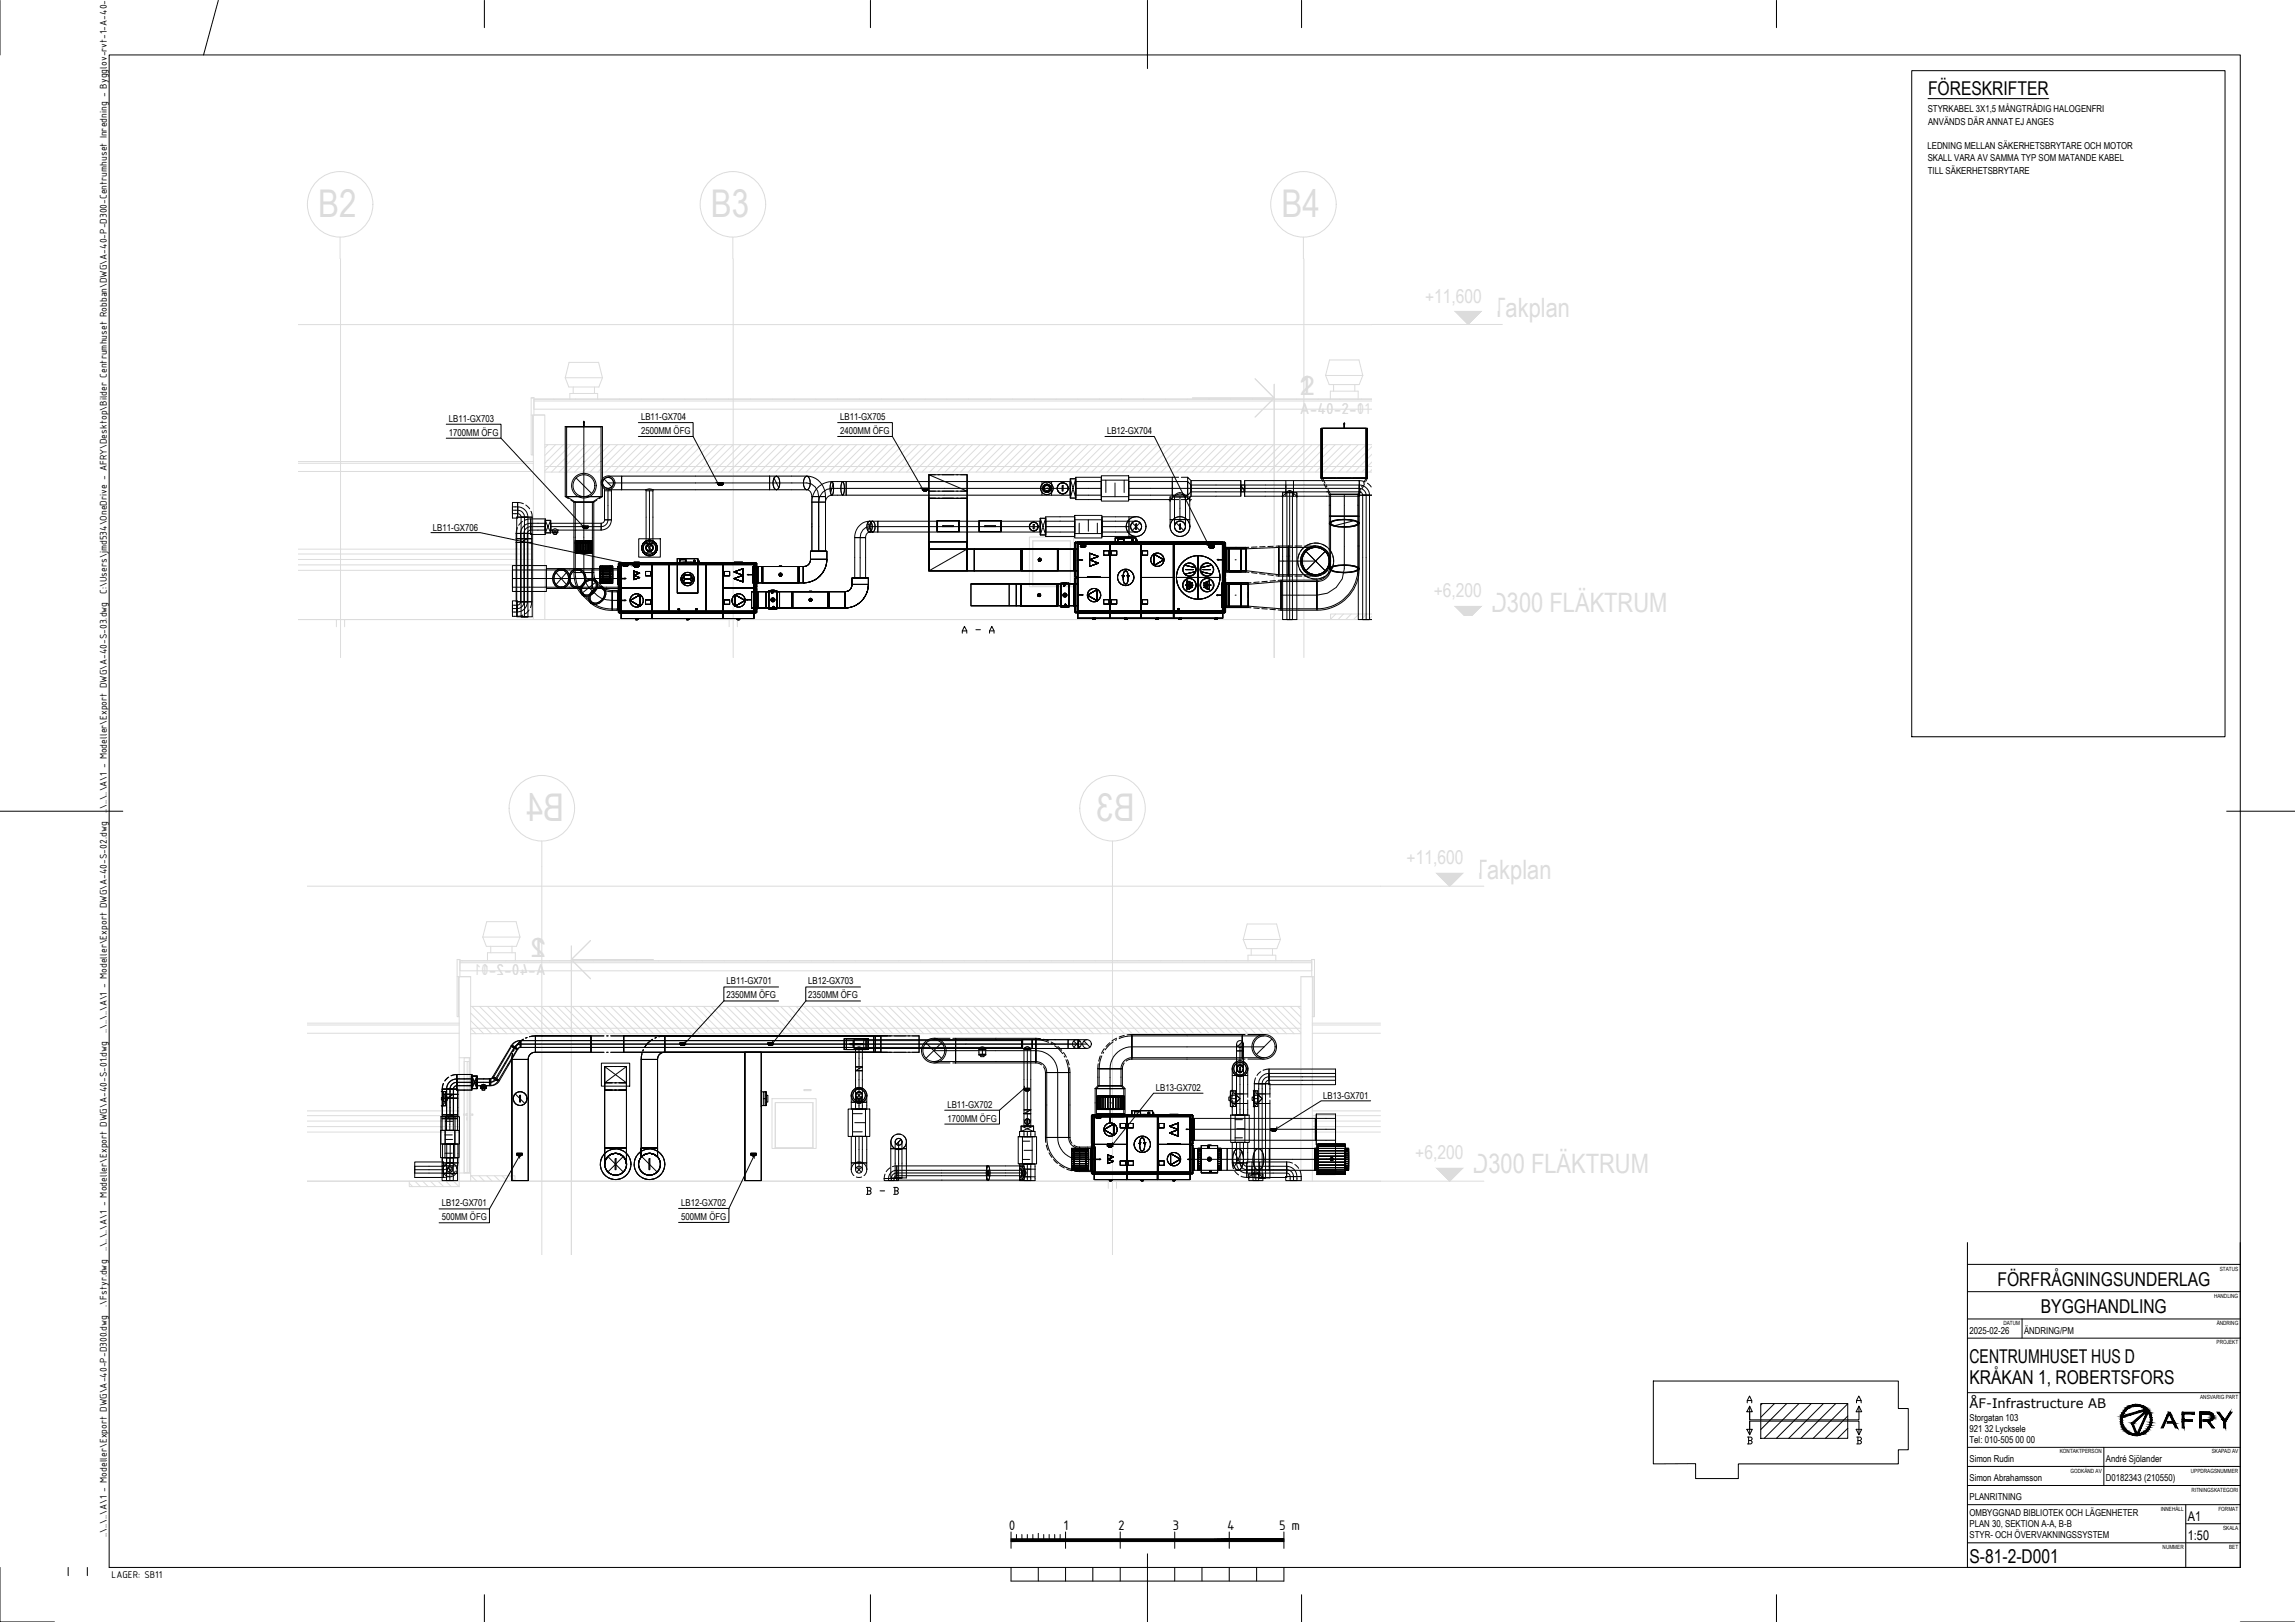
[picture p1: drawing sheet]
<svg xmlns="http://www.w3.org/2000/svg" width="841mm" height="594mm" viewBox="0 0 841 594" stroke-linecap="round" stroke-linejoin="round" font-family="sans-serif">
<defs><g id="words">
<g font-size="7">
<text x="706.5" y="34.6">FÖRESKRIFTER</text>
<text x="732" y="470.8">FÖRFRÅGNINGSUNDERLAG</text>
<text x="747.9" y="480.8">BYGGHANDLING</text>
<text x="721.7" y="499.1">CENTRUMHUSET HUS D</text>
<text x="721.7" y="507.1">KRÅKAN 1, ROBERTSFORS</text>
<text x="721.7" y="572.6">S-81-2-D001</text>
</g>
<g font-size="5.4">
<text x="369.7" y="560.3">0</text>
<text x="389.7" y="560.3">1</text>
<text x="409.7" y="560.3">2</text>
<text x="429.7" y="560.3">3</text>
<text x="449.7" y="560.3">4</text>
<text x="468.8" y="560.3">5 m</text>
</g>
<g font-size="4.9">
<text x="801.8" y="557.1">A1</text>
<text x="801.8" y="564.1">1:50</text>
</g>
<text font-size="4.8" x="721.7" y="515.6">ÅF-Infrastructure AB</text>
<g font-size="3.9">
<text x="39.1" y="217.4" transform="rotate(-90 39.1 217.4)">C:\Users\jmd534\OneDrive - AFRY\Desktop\Bilder Centrumhuset Robban\DWG\A-40-P-D300-Centrumhuset Inredning - Bygglov-rvt-1-A-40-P</text>
<text x="39.1" y="297.9" transform="rotate(-90 39.1 297.9)">..\..\..\A\1 - Modeller\Export DWG\A-40-S-03.dwg</text>
<text x="39.1" y="378.4" transform="rotate(-90 39.1 378.4)">..\..\..\A\1 - Modeller\Export DWG\A-40-S-02.dwg</text>
<text x="39.1" y="458.4" transform="rotate(-90 39.1 458.4)">..\..\..\A\1 - Modeller\Export DWG\A-40-S-01.dwg</text>
<text x="39.1" y="478.6" transform="rotate(-90 39.1 478.6)">.\Fstyr.dwg</text>
<text x="39.1" y="562.8" transform="rotate(-90 39.1 562.8)">..\..\..\A\1 - Modeller\Export DWG\A-40-P-D300.dwg</text>
<text x="40.9" y="578">LAGER: SB11</text>
</g>
<g font-size="3.5">
<text x="706.4" y="40.9">STYRKABEL 3X1,5 MÅNGTRÅDIG HALOGENFRI</text>
<text x="706.5" y="45.7">ANVÄNDS DÄR ANNAT EJ ANGES</text>
<text x="706.3" y="54.7">LEDNING MELLAN SÄKERHETSBRYTARE OCH MOTOR</text>
<text x="706.4" y="58.9">SKALL VARA AV SAMMA TYP SOM MATANDE KABEL</text>
<text x="706.5" y="63.7">TILL SÄKERHETSBRYTARE</text>
<text x="164.5" y="154.4">LB11-GX703</text>
<text x="234.9" y="153.8">LB11-GX704</text>
<text x="307.9" y="153.8">LB11-GX705</text>
<text x="164.5" y="159.5">1700MM ÖFG</text>
<text x="234.9" y="158.9">2500MM ÖFG</text>
<text x="307.9" y="158.9">2400MM ÖFG</text>
<text x="405.7" y="159.1">LB12-GX704</text>
<text x="158.7" y="194.3">LB11-GX706</text>
<text x="266.2" y="360.5">LB11-GX701</text>
<text x="266.2" y="365.6">2350MM ÖFG</text>
<text x="296.2" y="360.5">LB12-GX703</text>
<text x="296.2" y="365.6">2350MM ÖFG</text>
<text x="423.5" y="399.6">LB13-GX702</text>
<text x="347.2" y="405.7">LB11-GX702</text>
<text x="484.9" y="402.4">LB13-GX701</text>
<text x="347.2" y="410.8">1700MM ÖFG</text>
<text x="161.9" y="441.8">LB12-GX701</text>
<text x="249.6" y="441.7">LB12-GX702</text>
<text x="161.9" y="446.9">500MM ÖFG</text>
<text x="249.6" y="446.8">500MM ÖFG</text>
<text x="721.7" y="488.5">2025-02-26</text>
<text x="741.7" y="488.5">ÄNDRING/PM</text>
<text x="721.7" y="520.6">Storgatan 103</text>
<text x="721.7" y="524.6">921 32 Lycksele</text>
<text x="721.7" y="528.6">Tel: 010-505 00 00</text>
<text x="721.7" y="535.5">Simon Rudin</text>
<text x="771.7" y="535.5">André Sjölander</text>
<text x="721.7" y="542.5">Simon Abrahamsson</text>
<text x="771.7" y="542.5">D0182343 (210550)</text>
<text x="721.7" y="549.5">PLANRITNING</text>
<text x="721.7" y="555.2">OMBYGGNAD BIBLIOTEK OCH LÄGENHETER</text>
<text x="721.7" y="559.4">PLAN 30, SEKTION A-A, B-B</text>
<text x="721.7" y="563.5">STYR- OCH ÖVERVAKNINGSSYSTEM</text>
</g>
<g font-size="2.1">
<text x="813.5" y="465.3">STATUS</text>
<text x="811.4" y="475.3">HANDLING</text>
<text x="734.1" y="485.4">DATUM</text>
<text x="812.3" y="485.4">ÄNDRING</text>
<text x="812.3" y="492.4">PROJEKT</text>
<text x="806.3" y="512.3">ANSVARIG PART</text>
<text x="754.8" y="532.4">KONTAKTPERSON</text>
<text x="810.5" y="532.4">SKAPAD AV</text>
<text x="758.8" y="539.3">GODKÄND AV</text>
<text x="802.9" y="539.3">UPPDRAGSNUMMER</text>
<text x="803.1" y="546.3">RITNINGSKATEGORI</text>
<text x="791.8" y="553.4">INNEHÅLL</text>
<text x="813" y="553.4">FORMAT</text>
<text x="814.7" y="560.3">SKALA</text>
<text x="792.5" y="567.4">NUMMER</text>
<text x="816.9" y="567.4">BET</text>
</g>
</g></defs>
<g fill="none" stroke="#dcdcdc" stroke-width=".37">
<path d="M124.6 86.9v7.9M124.8 94.8v146.1M268.6 86.9v7.9M268.7 94.8v146.1M477.6 86.9v7.9M477.8 94.8v146.1M109.2 118.9h393.6M502.8 118.8h47.7M533 113.8h10l-5 5zM207.1 138.4l1.4-5.7h10.9l1.4 5.7M207.1 138.4l1.3 3.3h11.1l1.3-3.3M207.1 138.4h13.7"/>
<path d="M460 138.7l6.9 7.1-6.9 7M485.8 137.5l1.4-5.7h10.8l1.4 5.7M485.8 137.5l1.3 3.4h11l1.3-3.4M485.8 137.5h13.6M194.6 152h.9M194.6 145.7h1.1M195.2 145.7h.1M195.2 152v14.6M195.7 146.9h307.1M195.7 146.1h307.1M199.6 152h-3.9v-6.3h-1.1v20.9h.9M203 146.1v.1"/>
<path d="M208.8 146.1v-2h10.2v2M210.1 141.7v2.4M211 146.1v.1M217.8 141.7v2.4M219 146.1v.1M227 146.1v.1M235 146.1v.1M243 146.1v.1M251 146.1v.1M259 146.1v.1M267 146.1v.1M275 146.1v.1"/>
<path d="M283 146.1v.1M291 146.1v.1M299 146.1v.1M307 146.1v.1M315 146.1v.1M323 146.1v.1M331 146.1v.1M339 146.1v.1M347 146.1v.1M355 146.1v.1M363 146.1v.1M371 146.1v.1"/>
<path d="M379 146.1v.1M387 146.1v.1M395 146.1v.1M403 146.1v.1M411 146.1v.1M419 146.1v.1M427 146.1v.1M435 146.1v.1M437 145.8h29.9M443 146.1v.1M451 146.1v.1M459 146.1v.1"/>
<path d="M466.9 140.7v100.2M467 146.1v.1M475 146.1v.1M483 146.1v.1M487.5 146.1v-2.8h10.2v2.8M488.7 140.9v2.4M491 146.1v.1M496.5 140.9v2.4M499 146.1v.1M502.8 146.2h-307.1v3.7h307.1M109.2 172.7h86.3M109.2 169.1h86.3"/>
<path d="M109.2 169.7h86.3M199.6 170.9h303.2M199.6 162.9h303.2M199.6 172.9h303.2M200.8 162.9l-1.2 1.1M203.6 162.9l-4 3.9M206.4 162.9l-6.8 6.8M209.3 162.9l-9.7 9.6M212.1 162.9l-10 10M214.9 162.9l-10 10M217.8 162.9l-10.1 10M220.6 162.9l-10 10"/>
<path d="M223.4 162.9l-10 10M226.2 162.9l-10 10M229.1 162.9l-10 10M231.9 162.9l-10 10M234.7 162.9l-10 10M237.5 162.9l-10 10M240.4 162.9l-10 10M243.2 162.9l-10 10M246 162.9l-10 10M248.9 162.9l-10.1 10M251.7 162.9l-10 10M254.5 162.9l-10 10"/>
<path d="M257.3 162.9l-9.9 10M260.2 162.9l-10 10M263 162.9l-10 10M265.8 162.9l-10 10M268.6 162.9l-9.9 10M271.5 162.9l-10 10M274.3 162.9l-10 10M277.2 162.9l-10.1 10M280 162.9l-10 10M282.8 162.9l-10 10M285.6 162.9l-10 10M288.5 162.9l-10 10"/>
<path d="M291.3 162.9l-10 10M294.1 162.9l-10 10M296.9 162.9l-10 10M299.8 162.9l-10 10M302.6 162.9l-10 10M305.4 162.9l-10 10M308.3 162.9l-10.1 10M311.1 162.9l-10 10M313.9 162.9l-10 10M316.7 162.9l-10 10M319.6 162.9l-10 10M322.4 162.9l-10 10"/>
<path d="M325.2 162.9l-10 10M328 162.9l-9.9 10M330.9 162.9l-10 10M333.7 162.9l-10 10M336.5 162.9l-9.9 10M339.4 162.9l-10 10M342.2 162.9l-10 10M345 162.9l-10 10M347.9 162.9l-10 10M350.7 162.9l-10 10M353.5 162.9l-10 10M356.4 162.9l-10.1 10"/>
<path d="M359.2 162.9l-10 10M362 162.9l-10 10M364.8 162.9l-10 10M367.7 162.9l-10 10M370.5 162.9l-10 10M373.3 162.9l-10 10M376.1 162.9l-10 10M379 162.9l-10 10M381.8 162.9l-10 10M384.6 162.9l-10 10M387.5 162.9l-10.1 10M390.3 162.9l-10 10"/>
<path d="M393.1 162.9l-10 10M395.9 162.9l-9.9 10M398.8 162.9l-10 10M401.6 162.9l-10 10M404.4 162.9l-10 10M407.2 162.9l-9.9 10M410.1 162.9l-10 10M412.9 162.9l-10 10M415.8 162.9l-10.1 10M418.6 162.9l-10 10M421.4 162.9l-10 10M424.2 162.9l-10 10"/>
<path d="M427.1 162.9l-10 10M429.9 162.9l-10 10M432.7 162.9l-10 10M435.5 162.9l-10 10M438.4 162.9l-10 10M441.2 162.9l-10 10M444 162.9l-10 10M446.9 162.9l-10.1 10M449.7 162.9l-10 10M452.5 162.9l-10 10M455.3 162.9l-10 10M458.2 162.9l-10 10"/>
<path d="M461 162.9l-10 10M463.8 162.9l-10 10M466.6 162.9l-10 10M469.5 162.9l-10 10M472.3 162.9l-10 10M475.1 162.9l-9.9 10M478 162.9l-10 10M480.8 162.9l-10 10M483.6 162.9l-10 10M486.5 162.9l-10 10M489.3 162.9l-10 10M492.1 162.9l-10 10"/>
<path d="M495 162.9l-10.1 10M497.8 162.9l-10 10M500.6 162.9l-10 10M502.8 163.5l-9.4 9.4M502.8 166.4l-6.5 6.5M502.8 169.2l-3.7 3.7M502.8 172l-.9 .9M377.2 196.7h16.2v18.2h-16.2zM378.5 198.1h13.8v16.6h-13.8zM378.5 198.1h13.8v16.8v-.2h-13.8v.2zM379.2 193.4h2.6v.3h-2.5zM109.2 208.9h86.3"/>
<path d="M109.2 202.9h86.3M109.2 204.9h86.3M109.2 206.9h86.3M109.2 201.1h86.3M109.2 226.9h393.6M123.3 226.9v2.6M126.3 226.9v2.6M195.5 226.9v-74.9h4.1v74.9M267.2 226.9v2.6M270.2 226.9v2.6M489.5 224.9l-1.9 1.9M492.3 224.9l-2 2"/>
<path d="M495.2 224.9l-2 2M498 224.9l-2 2M500.8 224.9l-2 2M502.8 224.9h-15.2v2M502.8 225.8l-1.2 1.1M536.7 225.6l-3.7-3.8h10l-3.7 3.8M198.5 308v151.6M407.7 308v151.6M526.2 319.6h10l-5 5zM112.5 324.6h431.3M167.5 357.7h.8M167.5 351.5h1"/>
<path d="M168 351.4v.1M168 357.7v14.7M168.3 357.7h4.2v29.7h-4.2zM168.5 357.7h4M168.5 351.9h312.2v3.7h-312.2zM168.5 351.4h-1v21h.8M168.5 352.6h312.2M168.5 351.9h312.2M168.5 351.4v6.3M169.3 351.9h.1M176.9 343.2l1.5-5.6h10.7l1.4 5.6M176.9 343.2l1.3 3.4h11l1.3-3.4"/>
<path d="M176.9 343.2h13.6M177.3 351.9h.1M178.6 351.9v-2.9h10.2v2.9M179.8 346.6v2.4M185.3 351.9h.1M187.6 346.6v2.4M193.3 351.9h.1M201.3 351.9h.1M209.4 346.5v113.1M209.4 351.5h30M216.4 344.5l-7 7 7 7M217.3 351.9h.1"/>
<path d="M225.3 351.9h.1M233.3 351.9h.1M241.3 351.9h.1M249.3 351.9h.1M257.3 351.9h.1M265.3 351.9h.1M273.3 351.9h.1M281.3 351.9h.1M289.3 351.9h.1M297.3 351.9h.1M305.4 351.9h.1M313.4 351.9h.1"/>
<path d="M321.4 351.9h.1M329.4 351.9h.1M337.4 351.9h.1M345.4 351.9h.1M353.4 351.9h.1M361.4 351.9h.1M369.4 351.9h.1M377.4 351.9h.1M385.4 351.9h.1M393.4 351.9h.1M401.4 351.9h.1M409.4 351.9h.1"/>
<path d="M417.4 351.9h.1M425.4 351.9h.1M433.4 351.9h.1M441.4 351.9h.1M449.4 351.9h.1M455.6 344.1l1.4-5.7h10.8l1.4 5.7M455.6 344.1l1.3 3.3h11l1.3-3.3M455.6 344.1h13.6M458.5 347.4v2.5M465.4 351.9h.1M466.3 347.4v2.5M467.5 351.9v-2h-10.2l.1 2"/>
<path d="M473.4 351.9h.1M480.7 357.7h-4M480.7 351.4h1v21h-.8M480.7 351.4v6.3M480.7 351.5h1M480.9 357.7h.8M481.2 351.4v.1M481.2 357.7v14.7M112.5 378.4h55.8M112.5 374.7h55.8M112.5 375.4h55.8M172.5 371l7.6 7.6"/>
<path d="M172.5 373.8l4.7 4.8M172.5 368.6h304.2M172.5 378.6h304.2M172.9 368.6l10 10M175.7 368.6l10.1 10M178.6 368.6l10 10M181.4 368.6l10 10M184.2 368.6l10 10M187.1 368.6l10 10M189.9 368.6l10 10M192.7 368.6l10 10M195.5 368.6l10 10"/>
<path d="M198.4 368.6l10 10M201.2 368.6l10 10M204 368.6l10 10M206.8 368.6l10.1 10M209.7 368.6l10 10M212.5 368.6l10 10M215.3 368.6l10 10M218.2 368.6l10 10M221 368.6l10 10M223.8 368.6l10 10M226.7 368.6l9.9 10M229.5 368.6l10 10"/>
<path d="M232.3 368.6l10 10M235.2 368.6l10 10M238 368.6l10 10M240.8 368.6l10 10M243.6 368.6l10 10M246.5 368.6l10 10M249.3 368.6l10 10M252.1 368.6l10 10M254.9 368.6l10.1 10M257.8 368.6l10 10M260.6 368.6l10 10M263.4 368.6l10 10"/>
<path d="M266.3 368.6l10 10M269.1 368.6l10 10M271.9 368.6l10 10M274.7 368.6l10 10M277.6 368.6l10 10M280.4 368.6l10 10M283.3 368.6l9.9 10M286 368.6l10.1 10M288.9 368.6l10 10M291.7 368.6l10 10M294.6 368.6l9.9 10M297.4 368.6l10 10"/>
<path d="M300.2 368.6l10 10M303 368.6l10.1 10M305.9 368.6l9.9 10M308.7 368.6l10 10M311.5 368.6l10 10M314.4 368.6l10 10M317.2 368.6l10 10M320 368.6l10 10M322.8 368.6l10 10M325.7 368.6l10 10M328.5 368.6l10 10M331.3 368.6l10 10"/>
<path d="M334.1 368.6l10.1 10M337 368.6l10 10M339.8 368.6l10 10M342.6 368.6l10 10M345.5 368.6l10 10M348.3 368.6l10 10M351.1 368.6l10 10M353.9 368.6l10 10M356.8 368.6l10 10M359.6 368.6l10 10M362.5 368.6l9.9 10M365.3 368.6l10 10"/>
<path d="M368.1 368.6l10 10M370.9 368.6l10 10M373.8 368.6l10 10M376.6 368.6l10 10M379.4 368.6l10 10M382.2 368.6l10.1 10M385.1 368.6l10 10M387.9 368.6l10 10M390.7 368.6l10 10M393.6 368.6l10 10M396.4 368.6l10 10M399.2 368.6l10 10"/>
<path d="M402 368.6l10 10M404.9 368.6l10 10M407.7 368.6l10 10M410.5 368.6l10 10M413.3 368.6l10.1 10M416.2 368.6l10 10M419 368.6l10 10M421.9 368.6l9.9 10M424.7 368.6l10 10M427.5 368.6l10 10M430.3 368.6l10.1 10M433.2 368.6l9.9 10"/>
<path d="M436 368.6l10 10M438.8 368.6l10 10M441.7 368.6l10 10M444.5 368.6l10 10M447.3 368.6l10 10M450.1 368.6l10 10M453 368.6l10 10M455.8 368.6l10 10M458.6 368.6l10 10M461.4 368.6l10.1 10M464.3 368.6l10 10M467.1 368.6l9.6 9.6"/>
<path d="M469.9 368.6l6.8 6.8M472.8 368.6l3.9 3.9M475.6 368.6l1.1 1.1M476.7 376.6h-304.2l1.9 2M480.9 378.4h25M480.9 374.7h25M480.9 375.4h25M168.3 387.4v42.2M170.1 387.4h1.9v1.4h-1.9zM170.1 388.8v40.8M171.2 388.8h.8v40.6h-.8zM172 388.8v40.8"/>
<path d="M172.5 387.4v20.7M294.6 399l2.6 .2-.2 .3h-2.4zM112.5 414.6h55.8M112.5 408.6h55.8M112.5 410.6h55.8M112.5 412.6h55.8M112.5 406.9h55.8M170.1 408.1v.3h1M170.1 408.1h-.2v.3h.2v21.2M170.1 408.1h1M171.2 407.9v.8M171.2 409.4v.8"/>
<path d="M172 407.9v.8M172 409.4v.8M172.1 408.7h.1M172.1 408.1h1M172.1 408.4h1M172.1 410.1v.1M172.5 408.4v21.2h-4.2v5h-18.3v-2M173.1 408.1l.2 .3zM282.9 402.4h16.2v18.2h-16.2zM284.1 403.8h13.8v16.6h-13.8zM284.1 403.8h13.8v16.8v-.2h-13.8v.2zM480.9 414.6h25"/>
<path d="M480.9 408.6h25M480.9 410.6h25M480.9 412.6h25M480.9 406.9h25M112.5 432.6h431.3M150 433.4l1.2 1.2M152.1 432.6l2 2M154.9 432.6l2 2M157.7 432.6l2 2M160.5 432.6l2.1 2M163.4 432.6l2 2M166.2 432.6l2 2"/>
<path d="M170.1 429.4h1.9l-1.9 .2M172.5 432.6v-2h16.2v2M172.5 429.6v1M172.7 430.6l2 2M175.5 430.6l2 2M178.4 430.6l1.9 2M181.2 430.6l2 2M184 430.6l2 2M186.8 430.6l1.9 1.9M406.1 432.6v2.6M409.2 432.6v2.6M476.7 432.6v-74.9h4.2v74.9"/>
<path d="M526.2 427.6h10l-5 5z"/>
<circle cx="124.6" cy="74.8" r="12"/>
<circle cx="268.6" cy="74.8" r="12"/>
<circle cx="477.7" cy="74.8" r="12"/>
<circle cx="198.6" cy="296" r="12"/>
<circle cx="407.7" cy="296" r="12"/>
</g>
<g fill="none" stroke="#000" stroke-width=".37">
<path d="M0 .1v20M80 .1l-5.4 20M177.5 .1v10M319 .1v10M420.5 .1v25M477 .1v10M651 .1v10M40 20.1h781v554h-781zM700.6 25.9h114.8v243.9h-114.8zM706.5 36.1h44.3M163.5 155.4h20.1v5.1h-20.1M207.1 156.3v25.6h13.7"/>
<path d="M207.1 156.3h13.7v25.6M207.1 156.3h13.7M207.6 156.3h12.7v25.6h-12.7zM214 154.3v2zM214 156.3v53.4a8 8 0 0 0 3.4 7 8.1 8.1 0 0 0 7 3.2h3M233.9 154.8h20.1v5.1h-20.1M254 159.9l9 17h2M307 154.8h20v5.1h-20M327 159.9l11 19h2M404.9 159.9h18.1l20 40h2M484.6 156.9v18.2v-18.2h16v18.2h-16l1 1.9M492.6 154.9l.2 .4-.3 1.6-.1-1.6z"/>
<path d="M500.6 156.9h-16v18.2h16v-18.2v18.2l-.9 1.9M183.6 160.5l30 32.2h2M211.1 175.1l5.7 5.6M221.4 175.5l2.8 2.8M221.5 179v11.4h2.6M221.5 179.8h2.6v10.6M222.8 179.8v10.6a2.51 2.51 0 0 1-2.5 2.5h-18.5M222.8 174.4h5v5v-5h67.9a3.2 3.2 0 0 1 .5 4.8l-14.2 .2v-5v5h-59.2M222.8 176.9h72.9a4.7 4.7 0 0 1 4.3 5v20M224.1 179v.8M236.4 179.4l.4 .4h2.5v20.9M236.8 179.8v19.3h2.5"/>
<path d="M236.8 179.4a2.47 2.47 0 0 1 2.5 0M238 179.8v19.3M239.6 179.4l-.3 .4M262.3 176.7l1.4 .4M263 176.9l.1 .6zM263.1 176.9h.2v.6v-.6h.3v.6v-.6h.4v.6v-.6h.4v.6v-.6h.3v.6v-.6h.2v.6l.1-.6v.6h-1.9zM263.3 177.5h1.4M263.3 177.5l.1 .1zM263.5 177.8h.1M263.4 177.6l.3 .2zM263.4 177.6v-.1h1.3l-.1 .1M263.6 177.6l.2 .2z"/>
<path d="M263.8 177.6l.2 .2zM264 177.6h.2zM264.4 177.8h.1M264.2 177.8h.1M264.5 177.8h.1M283.6 175.1l1.8 3.6M284.1 174.6l.4-.2a3.3 3.3 0 0 1 .5 4.8l-.5 .2a3.2 3.2 0 0 1-.4-4.8zM295.7 179.4a2.83 2.83 0 0 1 2 2.5h4.8v20M295.7 179.4a2.58 2.58 0 0 0 1.1-3.4l-.6-1.4-.5-.2a7.3 7.3 0 0 1 6.8 7.5h-5v20h5M295.7 174.4a3.3 3.3 0 0 0-.5 4.8l.5 .2M304.6 176.6l.2-.2h4a5.2 5.2 0 0 1 0 5h-4a5.2 5.2 0 0 1-.2-4.8zM304.6 176.6l.2-.2a5.2 5.2 0 0 1 0 5 5.2 5.2 0 0 1-.2-4.8z"/>
<path d="M305.3 177.1l-.9 3.6M308.8 176.4h1.3v5v-5h75.3M308.8 176.4a5.2 5.2 0 0 1 0 5M308.8 176.4a4.9 4.9 0 0 0 0 5M337.3 178.7l1.5 .4M338 179.5h2v-.6l-.1 .6v-.6h-.2v.6v-.6h-.3v.6v-.6h-.4v.6v-.6h-.4v.6v-.6h-.3v.6v-.6h-.2v.6M338 178.9l.1 .6zM338.3 179.5h1.4M338.3 179.5l.2 .1zM338.4 179.6l.1 .2zM338.5 179.6l.2 .2zM338.5 179.6l-.1-.1h1.3l-.1 .1"/>
<path d="M338.6 179.6l.2 .2zM338.8 179.6l.2 .2zM339 179.6l.2 .2zM339.2 179.6l.1 .2zM339.4 179.6l-.1 .2zM339.6 179.6l-.1 .2zM340.4 173.9v24.6v-16h14v16h-14M340.4 173.9v8.6v-2.6h2.4M340.4 173.9l14 6h-14v-6h14v6M340.4 173.9h2.4M343.8 173.9h.5M343.8 179.9h.5"/>
<path d="M345.3 173.9h4.2M345.3 179.9h4.2M350.5 173.9h.5M350.5 179.9h.5M352 173.9h2.4v8.6M352 179.9h2.4M354.4 173.9v8.6M354.4 179.9v2.6h-2.4h2.4M381.8 176.4v5h-73M383.6 178.9h.1M383.6 176.6h.1M383.6 177.4h.1"/>
<path d="M383.6 177.6h.1M389.2 177.9h.4v2h-.4zM389.4 178.9h.1M389.4 176.9h.1M392.2 178.9h-87.4a4.9 4.9 0 0 0-4.8 5M392.2 176.4v5M392.2 175.4h2v7h-2zM392.2 176.4h-6.8v5M392.2 176.4v5h-10.4M392.2 175.4l.9 3M393.1 179.4l-.9 3h2M393.4 179.4l.8 3"/>
<path d="M394.2 176.4v5M394.2 174.8v8.2M394.2 178.9h9.4M394.2 175.4l-.8 3M403.6 176.4h-9.4v5M403.6 176.4v5h-9.4M403.6 174.8h-9.4v8.2M403.6 174.8v8.2h-9.4M403.6 175.9h10v6h-10zM403.6 176.4v5M403.6 174.3h10v9.2h-10zM403.6 174.8v8.2"/>
<path d="M405.3 175.9v4.5M408.6 176.9v5M411.9 175.9v4.5M413.6 176.4v5M413.6 174.8v8.2M413.6 178.9h41.1M429.6 176.4v5h-16M429.6 174.8h-16v8.2M429.6 174.8v8.2h-16M429.6 174.8h2.3M432.9 174.8h2.3M435.2 176.4l1.3 1.2v2.5l-1.3 1.3z"/>
<path d="M435.2 174.8l1.3 1.2v5.8l-1.3 1.2zM435.2 176.4h-21.6v5M454.7 177.6h-18.2v2.5M454.7 177.6v2.5h-18.2M454.7 176h-18.2v5.8M454.7 176v5.8h-18.2M454.7 177.6h1.4v2.5h-1.4zM454.7 177.6v2.5h1.4v-2.5h-1.4v2.5M454.7 176v5.8M454.7 177.6l.6 1.1M455.5 179.1l.6 1M456.1 178.9h42a2.58 2.58 0 0 1 2.5 2.5v45.5"/>
<path d="M456.1 177.6v2.5M456.1 176v5.8M471.2 177.6v2.5h-15.1M471.2 176h-15.1v5.8M471.2 176v5.8h-15.1M471.2 176h2.8M474 177.6h-17.9v2.5M484.1 175.1h17v-18.2h-17v18.2v-18.2h17h-17v18.2h17v-18.2v18.2M484.1 175.1h5.4M484.1 175.1l.6 1.2M485.2 177.2l.9 1.8M486 177.9l.2 .4"/>
<path d="M486.5 179.9l.6 1.2M486.7 179.2l.9 1.9M490.1 175.1h5M495.7 175.1h5.4M498.1 177.6v2.5h.2a1.26 1.26 0 0 1 1.1 1.3M498.1 177.6a3.6 3.6 0 0 1 3.7 3.8h-2.4M498.1 176l2.2 .5M498.1 176v5.8M498.1 177.6h-24.1v2.5M498.1 177.6v2.5h-26.9M498.1 176h-24.1v5.8M498.1 176v5.8h-26.9"/>
<path d="M498.6 179.2l-1 1.9h-10M498.7 179.9l-.6 1.2h-11M499.2 177.9l-.2 .4M500 177.2l-.8 1.8M501.1 177l1.4 1.4M501.1 175.1l-.6 1.2M157.9 195.1h18.1l56.2 11.8h2M187.8 186.9h1.9a2.51 2.51 0 0 1 2.5 2.5v36.5M187.8 185.6h1.9v2.5h-1.9zM187.8 184h1.9v5.8h-1.9zM189.1 198.7v21.7h5.8M189.1 198.7h5.8v21.7"/>
<path d="M189.1 195.4h5.8M189.1 197.3h5.8v1.4h-5.8zM189.1 198.7h5.8M189.1 197.3h5.8M189.1 195.4v1.9h5.8M189.1 195.4h5.8v1.9M189.4 189.4h5.6v36.5h-5.6zM189.6 193.3l-.5 2.1M189.7 185.6v1.8a1.15 1.15 0 0 0 1 1.2l.3 .8M189.7 185.6a3.6 3.6 0 0 1 3.6 3.8h-2.3M189.7 184l2.1 .5M189.7 184v5.8"/>
<path d="M190.8 198.7v21.7h2.5M190.8 198.7h2.5v21.7M190.8 197.3h2.5v1.4h-2.5zM190.8 198.7h2.5M190.8 197.3h2.5M190.8 195.4v1.9h2.5M190.8 195.4h2.5v1.9M191 189.4v36.5h2.5M191 189.4h2.5v36.5M191.5 191l-1.4 1.4M191.8 198.1l-1 .6M192 198.7v21.7a2.43 2.43 0 0 1-2.5 2.5h-1.7"/>
<path d="M192.4 190.5l2.1-.5v5.8M192.7 185l1.4 1.4M193.3 197.3l-1.1 .6M194.5 194.2h-.2a1.26 1.26 0 0 0-1 1.2h-2.5M194.5 194.2v-2.5a3.6 3.6 0 0 0-3.7 3.7M194.6 187.3l.4 2.1h-5.6M199.8 192.9h-5.3a2.58 2.58 0 0 0-2.5 2.5v1.9M199.8 191.7h-5.3v2.5M199.8 191.7v2.5h-5.3M199.8 190h-5.3v5.8M199.8 190v5.8h-5.3M199.8 195.2v-4.6h2v4.6"/>
<path d="M199.8 191.7v2.5M199.8 190.6h2v4.6h-2zM199.8 190v5.8M199.8 190.6l.9 2M200.7 193.2l-.9 2h2M201 193.2l.8 2M201.8 191.7v2.5M201.8 190.6l-.8 2M202.1 194.2l.3 .3M202.4 194.5h2v.6M202.4 194.5v.6h2M202.4 194.8h2v.3h-2z"/>
<path d="M202.4 194.2a1.23 1.23 0 0 1 2 0M202.4 195.1h2M202.9 195.1v.7h1v-.7M203.4 194.5v.6M204.7 194.2l-.3 .3M207.6 181.9h12.7l-3.2 2h-6.3zM209.2 183.1l1.1 .8M210.3 183.9h7.3v25.8M210.3 183.9v25.8h7.3M210.8 183.9h6.3v25.8M210.8 183.9v25.8h6.3M210.8 198.9l.1 2.8z"/>
<path d="M210.8 198.9v2.8l.1-2.8h3.1h-3M210.8 198l.1 .9zM210.8 198.9h3.2zM210.8 198.9h4.3M210.9 198.9l.1 2.8zM210.9 198l.1 .9zM211 198.9h.3v2.8h-.3zM211 198.9h3h-2.3M211 198h.3v.9h-.3zM211 198.9h3zM211.3 198.9h.4v2.8h-.4zM211.3 198h.4v.9h-.4z"/>
<path d="M211.3 198.9h2.7h-2.7M211.7 198.9h.5v2.8h-.5zM211.7 198.9h2.3M211.7 198h.5v.9h-.5zM211.7 198h2.3h-1.2M211.7 198h2.3h-3.2h3.2M211.7 198.9h2.3zM212.2 198.9h.6v2.8h-.6zM212.2 198h.6v.9h-.6zM212.2 198.9h1.8h-1.8M212.8 198.9h.5v2.8h-.5zM212.8 198.9h3.4"/>
<path d="M212.8 198.9h2.3M212.8 198h.5v.9h-.5zM212.8 198h3.4M212.8 198.9h1.2zM212.9 192.7h1.4M213.3 198.9h.7v2.8h-.7zM213.3 198h.7v.9h-.7zM213.3 198.9h.7h-.7M213.6 192.7l.1 .6zM213.7 192.7h.2v.6v-.6h.3v.6v-.6h.4v.6v-.6h.4v.6v-.6h.3v.6v-.6h.2v.6l.1-.6v.6h-1.9zM213.9 193.3h1.4M213.9 193.3l.1 .2z"/>
<path d="M214 198.9h.6v2.8h-.6zM214 198.9h3.1h-3.1h2.9h-2.9h2.2M214 198h.6v.9h-.6zM214 198h1.1M214 193.5l.2 .1zM214 193.5v-.2l.2 .2-.1-.2 .3 .2-.1-.2 .3 .2v-.2h.3l-.1 .2 .5-.2-.1 .2M214.2 193.5l.2 .1zM214.4 193.5l.2 .1zM214.6 198.9h.5v2.8h-.5zM214.6 198h.5v.9h-.5zM214.6 198.9h-.6h.6M214.6 193.5h.2z"/>
<path d="M215 193.6h.1M214.8 193.6h.1M215.1 193.6h.1M215.1 198.9h.6v2.8h-.6zM215.1 198h.6v.9h-.6zM215.1 198h-1.1h2.2M215.7 198.9h.5v2.8h-.5zM215.7 198h.5v.9h-.5zM215.7 198.9h-.6h.6M216.2 198.9h.4v2.8h-.4zM216.2 198h.4v.9h-.4zM216.6 198.9h.3v2.8h-.3z"/>
<path d="M216.6 198h.3v.9h-.3zM216.6 198.9h-.4h.4M216.9 198.9l.1 2.8zM216.9 198l.1 .9zM216.9 198h-2.9h3.1M217 198.9l.1 2.8zM217 198l.1 .9zM217 198.9h.1M218.7 183.1a3.6 3.6 0 0 1-3.4 .8h-5M220.3 191.7h-18.5v2.5M220.3 191.7v2.5h-18.5M220.8 181.9h-13.7l1.2 .7"/>
<path d="M220.8 181.9l-1.2 .7M224.1 190.4h-2.6a1.21 1.21 0 0 1-1.2 1.3M224.1 190.4a3.6 3.6 0 0 1-3.8 3.7v-2.4M234.1 197.3h7.9v6.8h-7.9zM235.6 198.9h4.8v3.6h-4.8zM236.8 199.1v1.6M237.1 199.8l1.8 1.8M297.5 191.9v10h5M297.5 183.9h5v9M304.8 181.4a2.46 2.46 0 0 0-2.3 2.5h-5M304.8 181.4a5.2 5.2 0 0 0 0-5 7.4 7.4 0 0 0-7.3 7.5M313.2 196.9h4v14.8h-4z"/>
<path d="M315.3 192.1a4.3 4.3 0 0 1 3.8-1 2.75 2.75 0 0 1-.4 3.8 2.46 2.46 0 0 1 0-4 1.55 1.55 0 0 1 1.6 .4 1.55 1.55 0 0 1 .4 1.6 1.34 1.34 0 0 1-1.4 1.8 2.7 2.7 0 0 1 .4-3.8h2v4h-2a2.46 2.46 0 0 1 0-4 2.52 2.52 0 0 1 0 4h-1a2.52 2.52 0 0 0 0-4 2.46 2.46 0 0 0 0 4l-1 .5-.5 1.5h-3.8a5.5 5.5 0 0 1 1.9-4.8zM318 191.5l1.4 2.8M319.4 191.5l-1.4 2.8M321.7 190.9h59.5v4h-59.5zM340.4 198.5h14v2.6l-14 8h16.6v-8h-16.6h16.6v8h37.8v-8h-37.8h37.8v8h-37.8v-8h-2.6v8h2.6h-16.6zM340.4 198.5v10.6v-10.6h14v10.6v-10.6v10.6h-14zM340.4 182.5h2.4M343.4 190.7h8h-8v4h8v-4v4h-8zM343.4 190.7v4M343.8 182.5h.5M345.3 182.5h4.2M345.4 192.5h4v.4h-4z"/>
<path d="M350.5 182.5h.5M351.4 190.7v4v-4h-8v4h8M354.4 182.5h-14v16h14v-16v16M358.8 190.7h8h-8v4h8v-4v4h-8zM358.8 190.7v4M360.8 192.5h4v.4h-4zM366.8 190.7v4v-4h-8v4h8M378.6 192.1h.4v1.6h-.4zM378.8 192.9h.1M378.8 194.5h.1M378.8 191.3h.1M381.2 192.9h-59.5a6.4 6.4 0 0 0-5.5 1.2l-.7 1.3-.3 1.5v14.8"/>
<path d="M381.2 189.8h2v6.1h-2zM381.2 190.9v4M381.2 189.8l.9 2.7M382.1 193.3l-.9 2.6M382.4 193.3l.8 2.6M383.2 190.9v4M383.2 189.3v7.2M383.2 192.9h10.6M383.2 189.8l-.8 2.7M383.6 181.2h.1M383.6 180.4h.1M383.6 180.1h.1"/>
<path d="M389.4 180.9h.1M392.2 182.4v-7h2v7M393.8 190.4h10v5h-10zM393.8 190.9v4M393.8 188.8h10v8.2h-10zM393.8 189.3v7.2M393.8 190.9v4h-10.6M393.8 190.9h-10.6v4M393.8 189.3v7.2h-10.6M393.8 189.3h-10.6v7.2M393.9 198.9h.3v12.3h-.3zM393.9 198.9l.3-.3v.3z"/>
<path d="M393.9 198.9v12.3M394.2 198.9h.7v12.3h-.7zM394.2 198.6h.7v.3h-.7zM394.2 198.6h54.6l.3 .3M394.2 198.6l-.3 .3M394.9 198.6h12v12.9v-12.9v12.9h-12zM394.9 198.6h12h-12v12.9h12h-12M394.9 199.2h11.9zM394.9 198.9v12.3v-12.3M394.9 198.9h12v25.2h-12v-25.2v25.2M394.9 198.9h12v25.2h-12zM394.9 198.6h12v.3h-12z"/>
<path d="M394.9 198.6v25.9M395.5 191.6v3.8M396.4 200l.1 .1M396.5 200l.9 .1M397.4 200l.3 .1M397.8 200h.1M397.8 200.1h.1M398.8 190.4v4.2M399.3 198.4h3.2zM402.1 191.6v3.8M403.8 190.9v4M403.8 189.3v7.2"/>
<path d="M403.8 192.9h9.9M406.7 198.5h.3v26h-.3v-26h.3v26h-.3zM406.7 198.5h.3v26h-.3zM406.9 198.6h11.3v25.9h-11.3zM406.9 199.2h11.3zM406.9 198.6v27.9l-.1-2M406.9 198.9h11.3v25.2h-11.3v-25.2v25.2M406.9 198.9h11.3v25.2h-11.3zM406.9 198.6h11.3v.3h-11.3zM406.9 198.6v25.5v-25.2M408.7 198.6v-1.6v1.6M408.7 197h7.6v1.6h-7.6z"/>
<path d="M408.7 197h7.6v1.6h-7.6h7.6v-1.6zM409.5 198.4h6zM409.7 197.4h2.2v1h-2.2v-1h2.2v1h-2.2zM409.7 197.4h2.2v1h-2.2zM411.6 198.4h2.2zM411.6 198.4h1.8zM413 198.4h.8zM413.7 190.9v4h-9.9M413.7 189.3v7.2h-9.9M413.7 194.9h2.6M413.7 196.5h2.6M414.7 197.8a.32 .32 0 0 1 .4-.2 .32 .32 0 0 1 .1 .4 .32 .32 0 0 1-.4 .2l.2-.3-.2 .3z"/>
<path d="M414.7 198l.3-.1zM414.7 197.9h.3zM414.7 197.8l.3 .1zM414.7 198.1l.3-.2zM414.7 197.7l.3 .2zM414.8 197.7l.2 .2zM414.9 191.5l2.8 2.8M415 197.6v.3zM415 197.9l.2-.1zM415 197.9l.2 .1zM415 197.9l.1 .3zM415 197.9l-.1 .3z"/>
<path d="M415 197.9l-.2 .3zM415.1 197.7l-.1 .2zM415.2 197.7l-.2 .2zM416.1 191.9h.4v2h-.4zM416.3 190.9h-12.5v4M416.3 189.3h-12.5v7.2M416.3 198.3h.2zM416.3 198.2l.2 .1zM416.3 198.2h.2zM416.3 198.1l.2 .1zM416.3 198l.2 .1zM416.3 198h.2z"/>
<path d="M416.3 197.9l.2 .1zM416.3 197.9h.2zM416.3 197.8l.2 .1zM416.3 197.8h.2zM416.3 197.7l.2 .1zM416.3 197.7h.2zM416.3 197.9h.1M416.3 197.8v.2v-.2M416.3 197.7v.3v-.3M416.3 197.7v.3zM416.3 197.8v.2zM416.3 198h.1"/>
<path d="M416.3 198.2h.1M416.3 198.3h.1M416.5 198.3h-.2l.2-.3-.2 .3h.2M416.5 198.1v.1M416.5 197.8v.1M416.5 197.8v.2M416.5 197.9v.3M416.5 198.3v-.3v.3M416.5 197.9l.2 .2zM416.5 198v.1M417.7 191.5l-2.8 2.8M418 198.5h.3v26h-.3v-26h.3v26h-.3z"/>
<path d="M418 198.5h.3v26h-.3zM418.2 198.6h-11.3h11.3v25.9h-11.3h11.3M418.2 198.6h11.9v12.9h-11.9zM418.2 199.2h11.9zM418.2 198.6v25.5v-25.2M418.2 198.9h11.9v25.2h-11.9v-25.2v25.2M418.2 198.9h11.9v25.2h-11.9zM418.2 198.6h11.9v.3h-11.9zM418.2 198.6l-.1 27.9M421.7 198.4h4.8zM428.8 182v8.3h7.2M428.8 182h7.2v10.9"/>
<path d="M428.8 182v1.6l-.6-.6M428.8 183l1.1-.9a3.3 3.3 0 0 1 5.1 0l1 .9M428.8 190.3v2.6M429.6 181.4h5.6M429.6 183h2.3M429.8 181.4l.6 .6M430 198.5h.2v26h-.2v-26h.2v26h-.2zM430 198.5h.2v26h-.2zM430.1 198.6h18v25.9v-25.9v25.9h-18zM430.1 198.6h18h-18v25.9h18h-18M430.1 199.2h18zM430.1 198.6h-11.9h11.9v12.9h-11.9h11.9h-11.9h11.9v13h-11.9h11.9"/>
<path d="M430.1 198.9h18v25.2h-18zM430.1 198.6h18v.3h-18zM430.1 198.6v25.5v-25.2M430.1 198.6v25.9M430.4 182v8.3h4M430.4 182h4v10.9M430.4 181.4a2.56 2.56 0 0 1 4 0M430.4 190.3v2.6M431 191.5l2.8 2.8M431.1 198.5h15.9zM432.2 191.9h.4v2h-.4zM432.4 182v8.3"/>
<path d="M432.9 183h2.3M433.5 198.5h4.9zM435 198.5h2zM435 181.4l-.6 .6M436 182v1.6l.6-.6M437.3 198.5h-2.7h2.7M440 198.5h4.8zM440 198.5h4.7zM440.1 198.5h3.9zM442.3 199.7l1.4 .4M443 199.9l.1 .6zM443.8 198.5h-2.8h2.8"/>
<path d="M448 198.5l.1 26zM448.1 198.9h.7v12.3h-.7zM448.1 198.6h.7v.3h-.7zM448.1 198.9v25.2v-25.2h-18v25.2h18M448.1 198.6v25.5v-25.2M448.1 198.6v27.9h-53.2h53.2v-2h-53.2h53.2M448.8 198.9h.3v12.3h-.3zM448.8 198.6l.3 .3h-.3zM449.1 198.9v12.3M469.7 181.8l.3 .2M470 180.4h5.2v46.5h-5.2zM470 181.8l.8-.7a2.18 2.18 0 0 1 3.7 0l.7 .7"/>
<path d="M471.3 180.1l.3 .3M471.6 180.4h2v46.5M471.6 180.4v46.5h2M471.6 180.1a1.27 1.27 0 0 1 2 0M472.1 200h-3.5v11M472.1 200v11h-3.5M472.1 200v11h1.4M472.1 200h1.4M472.6 180.4v46.5M473.9 180.1l-.3 .3M474.5 200h2.6M475.2 180.4v1.6l.3-.2"/>
<path d="M478.1 200h4M480.7 199.1l-1.9 .7M481.6 198.9l2 .2M482.1 200l-1.9 .3M482.1 200l2.1 .4M482.1 200a5.5 5.5 0 0 0-5.5 5.5 5.5 5.5 0 0 0 5.5 5.5M484.5 199.4l1.7 .9M487.1 181.1h11v8h-11zM487.6 181.1h10v8h-10zM492.6 181.1v27.2a9.9 9.9 0 0 1-10 9.7h-13.2M496.1 190.7l-7 1.8M497.8 181.4h5h-5v45.5h5"/>
<path d="M499.4 181.4h2.5v45.5M499.4 181.4v45.5h2.5M187.8 211.9h39.6M187.8 208.8h12.4v6.3h-12.4zM187.8 207.2h12.4v9.4h-12.4zM200.2 208.8v6.3h5.5M200.2 208.8h5.5M203.8 209.7a2.69 2.69 0 0 1 3.1-.6 2.69 2.69 0 0 1 1.5 2.8 2.76 2.76 0 0 1-2.7 3.2 2.76 2.76 0 0 1-2.8-3.2l.3-1.2zM203.8 209.7l3.8 4.4M205.7 208.8a3.2 3.2 0 0 1 2.7 3.1 3.2 3.2 0 0 1-2.7 3.2M205.7 208.8a3.2 3.2 0 0 0-2.8 3.1 3.2 3.2 0 0 0 2.8 3.2M205.7 208.8h5.9a3.2 3.2 0 0 1 2.7 3.1 3.2 3.2 0 0 1-2.7 3.2h-5.9"/>
<path d="M207.6 209.7l-3.8 4.4M209.3 209.3a3.2 3.2 0 0 1 3.7-.7 3.2 3.2 0 0 1 1.8 3.3 3.2 3.2 0 0 1-3.2 3.6 3.2 3.2 0 0 1-3.2-3.6l.3-1.4zM210.8 201.7h3.2zM210.8 201.7l.1 .9zM210.9 201.7h3.1h-3.1M210.9 201.7l.1 .9zM210.9 201.7h.1M211 201.7h3zM211 201.7h.3v.9h-.3zM211.3 201.7h2.7h-2.7M211.3 201.7h.4v.9h-.4zM211.3 201.7h.4h-.4"/>
<path d="M211.6 215.5h-5.9a3.7 3.7 0 0 0 3.1-3.6 3.7 3.7 0 0 0-3.1-3.6 3.7 3.7 0 0 0-3.2 3.6 3.7 3.7 0 0 0 3.2 3.6h-5.5v-7.2h5.5a3.7 3.7 0 0 0-3.2 3.6 3.7 3.7 0 0 0 3.2 3.6 3.7 3.7 0 0 0 3.1-3.6 3.7 3.7 0 0 0-3.1-3.6h5.9a3.7 3.7 0 0 1 3.2 3.6 3.7 3.7 0 0 1-3.2 3.6 3.7 3.7 0 0 1-3.1-4.3 3.7 3.7 0 0 1 4.5-2.9h4v7.2M211.6 208.8h5.4v6.3M211.6 208.8a3.2 3.2 0 0 1 2.7 3.1 3.2 3.2 0 0 1-2.7 3.2M211.6 208.8a3.2 3.2 0 0 0-2.7 3.1 3.2 3.2 0 0 0 2.7 3.2M211.6 215.1h5.4M211.6 215.5h5.4M211.7 201.7h2.3zM211.7 201.7h.5v.9h-.5zM211.7 202.6h3.4M211.7 202.6h2.3h-3.2h3.2M212.2 201.7h1.8h-1.8M212.2 201.7h.6v.9h-.6z"/>
<path d="M212.2 201.7h.6h-.6M212.8 201.7h1.2zM212.8 201.7h.5v.9h-.5zM212.8 202.6h2.3M212.8 202.6h4.3M213.3 201.7h.7h-.7M213.3 201.7h.7v.9h-.7zM213.9 213.4a2.95 2.95 0 0 1 5 .1 4.4 4.4 0 0 1-4.7 4.9 2.44 2.44 0 0 1-1.1-3.8zM214 200.3h.1M214 201.7h.6v.9h-.6zM214 202.6h2.2M214 201.7h3.1z"/>
<path d="M214 201.7h2.9zM214 201.7h2.2zM214 201.7h1.1zM214.2 213.6a2.56 2.56 0 0 1 4.3 .1 3.8 3.8 0 0 1-4 4.2 2.12 2.12 0 0 1-1-3.3zM214.6 201.7h-.6h.6M214.6 201.7h.5v.9h-.5zM215.1 201.7h.6v.9h-.6zM215.7 201.7h-.6h.6M215.7 201.7h.5v.9h-.5zM215.7 201.7h-1.7h1.7M216.2 201.7h.4v.9h-.4zM216.2 202.6h-2.2h2.9"/>
<path d="M216.6 201.7h-.4h.4M216.6 201.7h.3v.9h-.3zM216.6 201.7h-2.6h2.6M216.9 201.7l.1 .9zM216.9 202.6h-2.9h3v-.9l.1 .9M217 208.8h10.4v6.3h-10.4zM217 201.7h.1M217 201.7l.1 .9zM217 201.7h-3h3M217.1 209.7a4.7 4.7 0 0 0 .9 3.3M217.1 209.7h-6.3a10.5 10.5 0 0 0 2.9 7.8 3.3 3.3 0 0 1 .5-3.9 3.3 3.3 0 0 1 3.8-.6 3.4 3.4 0 0 1-.2 3.5 3.4 3.4 0 0 1-3.3 1.4l-.8-.4 3 2.9a3.3 3.3 0 0 1 .6-3.8 3.3 3.3 0 0 1 3.8-.7 3.3 3.3 0 0 1-.5 3.8 3.3 3.3 0 0 1-3.9 .7 11.1 11.1 0 0 0 7.7 2.7v-6.3a6.2 6.2 0 0 1-4.1-1.4 3.7 3.7 0 0 0-4 4.3 2.11 2.11 0 0 0 3.3 .8 3.3 3.3 0 0 0 1.5-4.6l-3.1-2.9M217.6 209.7l.2 1.7 .6 1.2"/>
<path d="M217.6 209.7h-7.3a11.2 11.2 0 0 0 3 8.2 3.2 3.2 0 0 1 .6-4.5 2.95 2.95 0 0 1 5 .1 4.4 4.4 0 0 1-4.7 4.9l-.9-.5 3.1 2.9a4 4 0 0 1 .2-4.2 4 4 0 0 1 3.9-1.6 2.5 2.5 0 0 1 1.2 3.8 3.8 3.8 0 0 1-5.3 2 11.5 11.5 0 0 0 8 2.7v-7.2l-2.9-.7a3.5 3.5 0 0 0-5.3 1.9 2.45 2.45 0 0 0 .2 3.3 2.45 2.45 0 0 0 3.3 .1 3.7 3.7 0 0 0 2.3-3.4 3.7 3.7 0 0 0-2.1-3.4l-1.5-1.5M218.3 213.2l-4.9 4M219.9 213.6l.9 .1zM219.9 213.4l.9 .2zM219.9 213.1h.9v.3h-.9zM219.9 212.7h.9v.4h-.9zM219.9 212.2h.9v.5h-.9zM219.9 211.7h.9v.5h-.9zM219.9 211.1h.9v.6h-.9zM219.9 210.5h.9v.6h-.9zM219.9 209.9h.9v.6h-.9zM219.9 209.3h.9v.6h-.9z"/>
<path d="M219.9 208.8h.9v.5h-.9zM219.9 208.3h.9v.5h-.9zM219.9 207.9h.9v.4h-.9zM219.9 207.6h.9v.3h-.9zM219.9 207.4l.9 .2zM219.9 207.4h.9zM219.9 213.4v-2.9v3.1h.9l-.9 .1M219.9 210.5v2.2M219.9 208.3v3.4M219.9 208.3v2.2v-3.1v3.1M219.9 209.3v2.4M219.9 212.7v-2.2v2.9"/>
<path d="M219.9 209.3v4.4M220.8 207.4h2.8zM220.8 207.4l2.8 .2zM220.8 207.6h2.8v.3h-2.8zM220.8 207.9h2.8v.4h-2.8zM220.8 208.3h2.8v.5h-2.8zM220.8 208.8h2.8v.5h-2.8zM220.8 209.3h2.8v.6h-2.8zM220.8 209.9h2.8v.6h-2.8zM220.8 210.5h2.8v.6h-2.8zM220.8 211.1h2.8v.6h-2.8zM220.8 211.7h2.8v.5h-2.8z"/>
<path d="M220.8 212.2h2.8v.5h-2.8zM220.8 212.7h2.8v.4h-2.8zM220.8 213.1h2.8v.3h-2.8zM220.8 213.4l2.8 .2zM220.8 213.6l2.8 .1zM220.8 207.4v3.1zM220.8 207.6v2.9zM220.8 208.3v2.2zM220.8 209.3v1.2zM220.8 211.1v-.6v.6M220.8 212.2v-.5v.5M220.8 213.1v-.4v.4"/>
<path d="M220.8 213.6h.1M220.8 209.9v.6v-.6M220.8 208.8v1.7v-1.7M220.8 207.9v2.6v-2.6M220.8 207.4v3.1v-3.1M220.8 210.5v3.2zM220.8 210.5v2.9zM220.8 210.5v2.2zM220.8 210.5v1.2zM220.8 208.8v.5v-.5M220.8 207.9v.4v-.4M220.8 207.4h.1"/>
<path d="M220.8 212.2v-1.7v1.7M220.8 213.1v-2.6v2.6M220.8 213.6v-3.1v3.1M222.2 210.5h.1M223.6 207.4h-2.8h2.8v3.1v-2.9M223.6 208.3v2.2M223.6 209.3v3.4M223.6 210.5v3.2v-3.2v2.9v-2.9v2.2M223.6 209.3v2.4M223.6 207.6v2.9v-2.2M223.6 213.6l.9 .1zM223.6 213.4l.9 .2z"/>
<path d="M223.6 213.1h.9v.3h-.9zM223.6 212.7h.9v.4h-.9zM223.6 212.2h.9v.5h-.9zM223.6 211.7h.9v.5h-.9zM223.6 211.1h.9v.6h-.9zM223.6 210.5h.9v.6h-.9zM223.6 209.9h.9v.6h-.9zM223.6 209.3h.9v.6h-.9zM223.6 208.8h.9v.5h-.9zM223.6 208.3h.9v.5h-.9zM223.6 207.9h.9v.4h-.9zM223.6 207.6h.9v.3h-.9z"/>
<path d="M223.6 207.4l.9 .2zM223.6 207.4h.9zM223.6 209.9v.6v-.6M223.6 208.8v1.7v-1.7M223.6 207.9v2.6v-2.6M223.6 207.4v3.1zM223.6 207.6v2.9zM223.6 208.3v2.2zM223.6 209.3v1.2zM223.6 211.1v-.6v.6M223.6 212.2v-.5v.5M223.6 213.1v-.4v.4"/>
<path d="M223.6 213.6h.1M223.6 207.4v4.3M224.4 216.8h3v6.3h-3zM224.4 216.3h3v7.2h-3zM224.5 213.4v-2.9v3.2M224.5 211.7v-1.2v2.2M224.5 208.3v2.2v-1.2M224.5 208.3v2.2v-3.1v3.1M224.5 209.3v3.4M224.5 210.5v1.2M226.3 213.8l.3 .1zM226.3 213.6l.3 .2z"/>
<path d="M226.3 213.3h.3v.3h-.3zM226.3 213h.3v.3h-.3zM226.3 212.5h.3v.5h-.3zM226.3 211.9h.3v.6h-.3zM226.3 211.3h.3v.6h-.3zM226.3 210.7h.3v.6h-.3zM226.3 210.1h.3v.6h-.3zM226.3 209.5h.3v.6h-.3zM226.3 209h.3v.5h-.3zM226.3 208.5h.3v.5h-.3zM226.3 208.1h.3v.4h-.3zM226.3 207.8h.3v.3h-.3z"/>
<path d="M226.3 207.6l.3 .2zM226.3 207.6h.3zM226.3 213.6v-2.9v3.1h.3l-.3 .1M226.3 210.7v2.3M226.3 208.5v3.4M226.3 208.5v2.2v-3.1v3.1M226.3 209.5v2.4M226.3 213v-2.3v2.9M226.3 219.9h.3v.6h-.3zM226.3 219.3h.3v.6h-.3zM226.3 218.7h.3v.6h-.3zM226.3 218.2h.3v.5h-.3z"/>
<path d="M226.3 217.7h.3v.5h-.3zM226.3 217.3h.3v.4h-.3zM226.3 217h.3v.3h-.3zM226.3 216.8l.3 .2zM226.3 216.8h.3zM226.3 219.9v2.2M226.3 217.7v3.4M226.3 217.7v2.2v-3.1v3.1M226.3 218.7v2.4M226.3 209.5v4.4M226.3 218.7v4.4M226.6 206.4h.3v8.6h-.3z"/>
<path d="M226.6 206.4l.3-.3v.3zM226.6 215h.3v.3zM226.6 210.7v3.2zM226.6 210.7v2.9zM226.6 210.7v2.3zM226.6 210.7v1.2zM226.6 210.1v.6v-.6M226.6 209v.5v-.5M226.6 208.1v.4v-.4M226.6 207.6v.2v-.2M226.6 211.3v-.6v.6M226.6 212.5v-1.8v1.8"/>
<path d="M226.6 213.3v-2.6v2.6M226.6 213.8v-3.1v3.1M226.6 215.7h.3v8.5h-.3zM226.6 215.7l.3-.4v.4zM226.6 219.9v3.2zM226.6 219.9v3zM226.6 219.9v2.2zM226.6 219.9v1.2zM226.6 219.3v.6v-.6M226.6 218.2v.5v-.5M226.6 217.3v.4v-.4M226.6 216.8h.1"/>
<path d="M226.6 206.4v8.6M226.6 215.7v8.5M226.6 215l.3 .3M226.9 206.4h.8v8.6h-.8zM226.9 206.1h.8v.3h-.8zM226.9 215h.8v.3h-.8zM226.9 215.7h.8v8.5h-.8zM226.9 215.3h.8v.4h-.8zM226.9 215.3h.8M226.9 215.3l-.3 .4M227.4 211.9h2zM227.4 208.3v7.2h-10.4"/>
<path d="M227.4 208.3h-10.4v7.2M227.4 219.9h2zM227.4 208.3v7.2M227.4 216.3v7.2M227.7 206.1h11.3v9.2v-9.2v9.2h-11.3zM227.7 206.1h11.3h-11.3v9.2h11.3h-11.3M227.7 210.6v.2zM227.7 210.8v-.2v.2M227.7 206.7l11.3 .1zM227.7 215.3h11.3v9.2v-9.2v9.2h-11.3zM227.7 215.3h11.3h-11.3v9.2h11.3h-11.3M227.7 219.8v.2z"/>
<path d="M227.7 206.1v8.9v-8.6M227.7 215.3v8.9v-8.5M227.7 206.4h11.3v17.8h-11.3v-17.8v17.8M227.7 206.4h11.3v17.8h-11.3zM227.7 206.1h11.3v.3h-11.3zM227.7 206.1v18.4M228.2 207.2l.5 .1M228.5 207l.2 .1M228.5 207l.1 .1M228.6 206.9h-.3v.3M228.7 207l.5 .2M228.7 207.2l.2 .1"/>
<path d="M228.9 207h.5M229 207.1l.2 .1zM229.2 207.2l.1 .1M229.2 207.3h.7M229.4 207l.3 .1M229.6 207.2h.1M229.7 207l.3 .1M229.9 207.1l.1 .2M230.1 206.9h.1M230.3 206.9l-.2 .2zM230.9 219.9l3.6-2-3.6 2M230.9 215.2h4.8z"/>
<path d="M230.9 215.2h3.6zM232.2 206.9l.1 .6zM232.2 212.3v-3.2v3.2M232.2 209.1l2.2 .8-2.2-.8M232.2 210.7l2.2 .9-2.2-.9M232.2 206h2.2zM232.3 206.9h.2v.6v-.6h.3v.6v-.6h.4v.6v-.6h.4v.6v-.6h.3v.6v-.6h.2v.6l.1-.6v.6h-1.9zM232.5 207.5l.2 .2zM232.5 207.5h1.4M232.7 207.8h.1M232.7 207.7l.1 .1zM232.7 207.7l-.2-.2h1.4l-.1 .2"/>
<path d="M232.8 207.7l.2 .1zM232.8 206.5l-1.2 .8M233 207.7l.2 .1zM233.2 207.7l.2 .1zM233.4 207.7h.2zM233.7 207.8h.1M233.6 207.8h.1M234.4 209.9l-2.2 .8 2.2-.8M234.4 211.6l-2.2 .7 2.2-.7M234.5 217.9v4.1v-4.1M236.6 209.3h1.9v1.6h-1.9v-1.6h1.9v1.6h-1.9zM236.6 209.3h1.9v1.6h-1.9z"/>
<path d="M236.6 219.7h1.9v1.6h-1.9v-1.6h1.9v1.6h-1.9zM236.6 219.7h1.9v1.6h-1.9zM237.8 200.1h.4v1.2h-.4zM238.9 206.1h.2v18.5h-.2v-18.5h.2v18.5h-.2zM238.9 206.1h.2v18.5h-.2zM239 206.1h26v18.4h-26zM239 210.6v.2zM239 210.8v-.2v.2M239 219.8v.2zM239 206.7l26 .1zM239 206.4h26v17.8h-26v-17.8v17.8M239 206.4h26v17.8h-26z"/>
<path d="M239 206.1h26v.3h-26zM239 206.1v18.4M239 206.1v18.1v-17.8M239 206.1v.3M245.1 206.8l.1 17.1zM248.2 206.1v-1.5v1.5M248.2 204.6h7.5v1.5h-7.5zM248.2 204.6h7.5v1.5h-7.5h7.5v-1.5zM248.2 206.1h7.5v11.1h-7.5v-11.1h7.5v11.1h-7.5zM248.2 206.1h7.5v11.1h-7.5zM249.1 205h2.3v1h-2.3v-1h2.3v1h-2.3zM249.1 205h2.3v1h-2.3z"/>
<path d="M249.5 206h4.9zM249.8 212.1l1.1-1.4-1.1 1.4M249.8 206h1.1h-1.1M249.9 212.1l1 1.5-1-1.5M250.4 211.4l.6 .7-.6 .8 .6-.8zM250.4 206h.6zM250.9 210.7h2.1h-2.1M250.9 213.6l-1.1-1.5 1.1 1.5M250.9 206h2.1h-2.1M250.9 206h3.1zM250.9 206h-1.1h1.1M250.9 210.7l-1 1.4 1-1.4"/>
<path d="M250.9 213.6h2.2h-2.2M251 212.1h1.9h-1.9M251 206h1.9h-1.9M252.9 212.1h-1.9h1.9M252.9 206h.6zM253 210.7l1 1.4-1-1.4M253 213.6h-2.1h2.1M253.1 210.7h-2.2h2.2M253.1 213.6l1-1.5-1 1.5M253.5 211.4l-.6 .7 .6 .8-.6-.8zM254 212.1l-1 1.5 1-1.5M254.1 212.1l-1-1.4 1 1.4"/>
<path d="M254.1 205.5h.3zM254.2 205.3a.32 .32 0 0 1 .4-.1 .32 .32 0 0 1 .1 .5 .32 .32 0 0 1-.4 .1l.1-.3-.1 .3zM254.2 205.6l.2-.1zM254.2 205.4l.2 .1zM254.2 205.3l.2 .2zM254.2 205.7l.2-.2zM254.3 205.2l.1 .3zM254.4 205.5l-.1 .3zM254.4 205.2v.3zM254.4 205.5l.3-.1zM254.4 205.5l.3 .1zM254.4 205.5l.2 .3z"/>
<path d="M254.4 205.5v.3zM254.4 205.5l.3-.2zM254.4 205.5h.3zM254.6 205.2l-.2 .3zM255.7 205.8l.2 .1zM255.7 205.8h.2zM255.7 205.7l.2 .1zM255.7 205.6l.2 .1zM255.7 205.5l.2 .1zM255.7 205.5h.2zM255.7 205.4l.2 .1zM255.7 205.3l.2 .1z"/>
<path d="M255.7 205.3h.2zM255.7 205.2l.2 .1zM255.7 205.5h.1M255.7 205.4h.1M255.7 205.3v.2v-.2M255.7 205.2v.3zM255.7 205.3v.2zM255.7 205.6h.1M255.7 205.8h.1M255.9 205.5l-.2 .4zM255.9 205.7v.1M255.9 205.3v.2"/>
<path d="M255.9 205.5v.3M255.9 205.5v.3zM255.9 205.5l.2 .2zM255.9 205.5v.2M258.7 206.8l.1 17.1zM264.8 206.1h.2v18.5h-.2v-18.5h.2v18.5h-.2zM264.8 206.1h.2v18.5h-.2zM265 206.1h-26h26v18.4h-26h26M265 219.8v.2zM265 210.6v.2zM265 210.8v-.2v.2M265 215.3h11.3v9.2h-11.3z"/>
<path d="M265 215.3v-9.2v9.2M265 206.1h11.3v9.2h-11.3zM265 206.7l11.3 .1zM265 206.1v18.1v-17.8M265 206.4h11.3v17.8h-11.3v-17.8v17.8M265 206.4h11.3v17.8h-11.3zM265 206.1h11.3v.3h-11.3zM265 206.1v18.4M265.4 219.7h2v1.6h-2v-1.6h2v1.6h-2zM265.4 219.7h2v1.6h-2zM265.4 209.3h2v1.6h-2v-1.6h2v1.6h-2zM265.4 209.3h2v1.6h-2z"/>
<path d="M268.2 215.2h4.8zM269 211.9l3.2-1.2-3.2 1.2M269 209.5l3.2-1.2-3.2 1.2M269 206h3.2zM269.4 217.9v4.1v-4.1M272.2 208.3v4.8v-4.8M272.2 213.1l-3.2-1.2 3.2 1.2M272.2 210.7l-3.2-1.2 3.2 1.2M273 219.9l-3.6-2 3.6 2M273.4 219.7l.4-.2 1.6 .1-1.6 .3zM273.8 210.5l.4-.2 1.6 .3zM275.8 207.5h18.5v6h-18.5z"/>
<path d="M276.3 215.3h-11.3h11.3v9.2h-11.3h11.3M276.3 219.8v.2zM276.3 206.1h-11.3h11.3v9.2h-11.3h11.3M276.3 210.6v.2zM276.3 210.8v-.2v.2M276.3 215.7h.7v8.5h-.7zM276.3 215.3h.7v.4h-.7zM276.3 206.4h.7v8.6h-.7zM276.3 215v-8.6v8.9M276.3 215h.7v.3h-.7zM276.3 206.1h.7v.3h-.7zM276.3 206.1v18.1v-17.8"/>
<path d="M276.3 206.1v20.4h-48.6h48.6v-2h-48.6h48.6M276.3 215.3h.7M277 215.7h.3v8.5h-.3zM277 215.3l.3 .4h-.3zM277 206.4h.3v8.6h-.3zM277 215h.3l-.3 .3zM277 206.1l.3 .3h-.3zM277 206.1h-50.1l-.3 .3M277 215.3l.3 .4M277 206.1l.3 .3M277.3 216.9v6h.4v-6v6h-.4v-6h.4h-.4h.4v6h-.4zM277.3 207.7v6h.4v-6v6h-.4v-6h.4h-.4h.4v6h-.4z"/>
<path d="M277.3 206.4v8.6M277.3 215.7v8.5M277.3 215l-.3 .3M279.2 207.5h.3h-.3h.3v6h-.3v-6v6h.3v-6v6h-.3zM279.5 213.5v-6v6M279.5 207.5h13v6h-13zM279.5 207.5h13v6h-13h13v-6zM280.7 216.7h1h-1h1v6h-1v-6v6h1v-6v6h-1zM281.7 216.3h3v6.8h-3zM281.7 216.3h3v6.8h-3h3v-6.8zM282.5 216.2h1.4zM282.8 217l.3-.1 .1 .2-.2 .2z"/>
<path d="M282.8 217l.2 .1zM282.8 217.1h.2zM282.8 217.2l.2-.1zM282.8 217.2l.2-.1-.2 .1M282.8 216.9l.2 .2zM282.9 219.7h.6h-.6M282.9 216.2h.6h-.6M282.9 216.9l.1 .2zM283 216.9v.2zM283 217.1l.1 .2zM283 217.1l.2 .1zM283 217.1h.2z"/>
<path d="M283 217.1v.2zM283 217.1l.2-.1zM283 216.9v.2v-.2M283.1 216.9l-.1 .2zM283.1 217.3l-.1-.2 .1 .2M283.2 219.3v.8v-.8M283.2 217.1h-.2h.2M283.5 219.7h-.6h.6M284.7 216.7v6h1v-6v6h-1v-6h1h-1h1v6h-1zM285.5 207.4h1zM285.7 211v-.6v.6M286 210.5v-.5v.5"/>
<path d="M286.3 211v-.6v.6M290.2 216.7h.3h-.3h.3v6h-.3v-6v6h.3v-6v6h-.3zM290.5 216.7h13v6h-13zM290.5 216.7h13v6h-13h13v-6zM292.5 207.5v6h.3v-6v6h-.3v-6h.3h-.3h.3v6h-.3zM296.5 216.6h1zM297 201.9v3v-3h6v3h-6a2.48 2.48 0 0 1-2.7 2.6h-18.5h18.5v6h-18.5v-6v6M297 201.9h6v3h-6zM297 201.9h6zM297 219.7v-.5v.5M303 204.9a8.7 8.7 0 0 1-8.7 8.6v-6a2.48 2.48 0 0 0 2.7-2.6h6a8.7 8.7 0 0 1-8.7 8.6v-6a2.48 2.48 0 0 0 2.7-2.6h6a8.7 8.7 0 0 1-8.7 8.6h-18.5M303 201.9v3"/>
<path d="M303.5 216.7v6h.3v-6v6h-.3v-6h.3h-.3h.3v6h-.3zM312.2 211.7v2.4v-2.4h6v2.4h-6a2.54 2.54 0 0 1-2.6 2.6h-34.2h34.2v6h-34.2v-6v6h34.2v-6h-34.2v6h34.2a8.6 8.6 0 0 0 8.6-8.6h-6a2.54 2.54 0 0 1-2.6 2.6v6a8.6 8.6 0 0 0 8.6-8.6h-6a2.54 2.54 0 0 1-2.6 2.6v6a8.6 8.6 0 0 0 8.6-8.6M312.2 211.7h6v2.4h-6zM312.2 211.7h6h-6M318.2 211.7v2.4M340.4 201.1h14v8h-14zM355.8 213.9v8h16.6h-2.6v-8h2.6v8h22.6v-8h-22.6v8h22.6v-8h-22.6h22.6v8h-22.6v-8h-16.6h16.6v8h-16.6M355.8 213.9h14v8h-14zM357 201.1h37.8v8h-37.8zM374 214h.3h-.3h.3v8h-.3v-8v8h.3v-8v8h-.3zM374.2 201h.3h-.3h.3v8h-.3v-8v8h.3v-8v8h-.3zM374.3 214h13v8v-8v8h-13z"/>
<path d="M374.3 214h13h-13v8h13h-13zM374.5 201h13v8v-8v8h-13zM374.5 201h13h-13v8h13h-13zM380.3 213.9h1zM380.5 200.9h1.1zM380.5 218.4v-.5v.5M380.7 205.5v-.6v.6M380.8 218v-.6v.6M381 205v-.5v.5M381.1 218.4v-.5v.5M381.3 205.5v-.6v.6M387.3 214v8h.3v-8v8h-.3v-8h.3h-.3h.3v8h-.3z"/>
<path d="M387.5 201v8h.3v-8v8h-.3v-8h.3h-.3h.3v8h-.3zM388.6 214l.1 8zM388.7 213.6h3v8.7v-8.7v8.7h-3zM388.7 213.6h3h-3v8.7h3h-3zM389.5 213.5h1.4zM389.8 214.4l.2 .1zM389.8 214.5h.2zM389.8 214.3h.3l.1 .3-.3 .1zM389.8 214.3l.2 .2zM389.8 214.5h.1M389.8 218h.8h-.8M389.9 214.6h.1"/>
<path d="M389.9 214.3l.1 .2zM389.9 214.3l.1 .2-.1-.2M389.9 214.7l.1-.2-.1 .2M390 214.5l.1 .1zM390 214.5l.2 .1zM390 214.5h.2zM390 214.5l.2-.1zM390 214.5l.2-.2zM390 214.3v.2zM390 214.5l-.1 .1zM390 214.5l-.1 .2zM390 214.5v.2z"/>
<path d="M390.1 214.3l-.1 .2zM390.2 214.5h-.2h.2M390.2 217.6v.7v-.7M390.6 218h-.8h.8M390.6 213.5h-.8h.8M391.7 214l.1 8zM393.5 214h.4h-.4h.4v8h-.4v-8v8h.4v-8v8h-.4zM393.5 201h.4h-.4h.4v8h-.4v-8v8h.4v-8v8h-.4zM393.9 211.8h.3v12.3h-.3zM393.9 211.8l.3-.3v.3zM393.9 211.2h.3v.3zM393.9 211.8v12.3"/>
<path d="M393.9 211.2l.3 .3M394.2 211.8h.7v12.3h-.7zM394.2 211.5h.7v.3h-.7zM394.2 211.2h.7v.3h-.7zM394.2 211.5h.7M394.2 211.5l-.3 .3M394.8 205l1.6-.1 .4 .2-.4 .2zM394.9 211.5h12v13v-13v13h-12zM394.9 211.5h12h-12v13h12h-12M394.9 217.9v.2zM394.9 218.1v-.2v.2M394.9 204.9v.2z"/>
<path d="M394.9 205.1v-.2v.2M394.9 211.8v12.3v-12.3M395 217.9h2zM395.9 200.2l.5 .1M396.2 200v.1M396.3 200.1l-.3-.2v.3M396.4 200.2l.1 .1M396.6 200.2l.4 .1M396.7 200.2h.1M396.7 200.1h.1M397 200.2h.1M397.1 200.3h-.2"/>
<path d="M397.1 200.2l.4 .1M397.3 200.2h.1M397.5 200.1l.2 .2M398.5 218l3.6-2.1-3.6 2.1M398.5 211.4h4.8zM398.5 211.4h3.6zM399.3 202.6v4.8v-4.8M399.3 207.4l3.2-1.1-3.2 1.1M399.3 205l3.2-1.2-3.2 1.2M402.1 215.9v4.2v-4.2M402.5 206.3l-3.2-1.3 3.2 1.3M402.5 203.8l-3.2-1.2 3.2 1.2"/>
<path d="M404.5 219.6h1.9v1.6h-1.9v-1.6h1.9v1.6h-1.9zM404.5 219.6h1.9v1.6h-1.9zM404.5 201.7h1.9v1.6h-1.9v-1.6h1.9v1.6h-1.9zM404.5 201.7h1.9v1.6h-1.9zM406.8 217.9l.1 .2zM406.8 204.9l.1 .2zM407.2 201.7h2v1.6h-2v-1.6h2v1.6h-2zM407.2 201.7h2v1.6h-2zM407.2 219.6h2v1.6h-2v-1.6h2v1.6h-2zM407.2 219.6h2v1.6h-2zM411.2 210.8l.4 .7 .4-.7-.4 .7zM412 209.3a.8 .8 0 0 1 1 0 .8 .8 0 0 1 .3 .8l.1 1.4 .4-.7-.4 .7-.4-.7 .4 .7-.1 1a1.01 1.01 0 0 1-1.1 1.3l-.4-.6-.2-1.6z"/>
<path d="M412 209.3a.8 .8 0 0 1 1 0 .8 .8 0 0 1 .3 .8v2.4a1.01 1.01 0 0 1-1.1 1.3l-.4-.6-.2-1.6zM412 209.3a.78 .78 0 0 1 1-.1 .78 .78 0 0 1 .3 .9v3a.8 .8 0 0 1-.9 .8 .8 .8 0 0 1-.7-1l-.1-1.4 .4-.7-.4 .7-.4-.7 .4 .7zM412 209.3a.78 .78 0 0 1 1-.1 .78 .78 0 0 1 .3 .9v3a.8 .8 0 0 1-.9 .8 .8 .8 0 0 1-.7-1l-.1-2.2zM413 210.8l.4 .7 .4-.7-.4 .7zM418.1 217.9l.1 .2zM418.1 204.9l.1 .2zM418.2 211.5h11.9v13h-11.9zM418.2 211.5v-12.9v12.9M418.5 219.6h2v1.6h-2v-1.6h2v1.6h-2zM418.5 219.6h2v1.6h-2zM418.5 201.7h2v1.6h-2v-1.6h2v1.6h-2zM418.5 201.7h2v1.6h-2z"/>
<path d="M422.9 203v4.1v-4.1M422.9 207.1l3.6-2.1-3.6 2.1M426.5 205l-3.6-2 3.6 2M430.1 217.9v.2zM430.1 218.1v-.2v.2M430.1 204.9v.2zM430.1 205.1v-.2v.2M431.1 211.5h15.9h-15.9M434.1 207l3.9 .9-3.9-.9M434.1 210.3l3.9-.9-3.9 .9M434.4 214.3h2.8h-2.8M435 215.8v-3v3"/>
<path d="M435 212.8l2 .7-2-.7M435 214.3l2 .8-2-.8M435.8 215.9v-3v3M437 213.5l-2 .8 2-.8M437 215.1l-2 .7 2-.7M437.3 208.6h-2.7h2.7M439.1 203.5v16v-16M440.8 208.6h2.8h-2.8M441.1 213.5l2 .8-2-.8M441.1 215.1l2 .7-2-.7M442.4 215.9v-3v3M443 200.5h2v-.6l-.1 .6v-.6h-.2v.6v-.6h-.3v.6v-.6h-.4v.6v-.6h-.4v.6v-.6h-.3v.6v-.6h-.2v.6"/>
<path d="M443.1 215.8v-3v3M443.1 212.8l-2 .7 2-.7M443.1 214.3l-2 .8 2-.8M443.3 200.5h1.4M443.3 200.5l.1 .2zM443.4 200.7l.2 .1zM443.4 200.7l.3 .1zM443.4 200.7v-.2l.2 .2-.1-.2 .3 .2-.1-.2 .3 .2v-.2h.3l-.1 .2 .5-.2-.1 .2M443.6 200.7l.2 .1zM443.8 214.3h-2.8h2.8M443.8 200.7l.2 .1zM444 200.7h.2z"/>
<path d="M444 207l-3.9 .9 3.9-.9M444 210.3l-3.9-.9 3.9 .9M444.4 200.8h.1M444.2 200.8h.1M444.5 200.8h.1M445.8 218l.4-.2 1.6 .3-1.6 .1zM446 205l.4-.2 1.6 .3zM447 211.5h-15.9h15.9M447.8 214h9.6v8h-9.6zM447.8 214v8h9.6v-8h-9.6h9.6M447.8 213.5h9.6v9h-9.6zM448 201h8.6v8h-8.6z"/>
<path d="M448 201v8h8.6v-8h-8.6h8.6M448 200.5h8.6v9h-8.6zM448 209h8.6M448 209.5h8.6M448.1 217.9v.2zM448.1 204.9v.2zM448.1 211.8h.7v12.3h-.7zM448.1 211.5h.7v.3h-.7zM448.1 211.2v-12.3v12.3M448.1 211.2h.7v.3h-.7zM448.1 211.5h.7M448.8 211.8h.3v12.3h-.3z"/>
<path d="M448.8 211.5l.3 .3h-.3zM448.8 211.2h.3l-.3 .3zM448.8 211.5l.3 .3M449.1 214v8h.4v-8v8h-.4v-8h.4h-.4h.4v8h-.4zM449.1 201v8h.4v-8v8h-.4v-8h.4h-.4h.4v8h-.4zM449.1 211.8v12.3M449.1 211.2l-.3 .3M450.3 201l.1 8zM450.3 214l.1 8zM450.4 209.4v-8.8v8.8M450.4 200.6h4.4v8.8h-4.4zM450.4 200.6h4.4v8.8h-4.4h4.4v-8.8z"/>
<path d="M450.4 213.6h4.4v8.8h-4.4zM450.4 213.6h4.4v8.8h-4.4h4.4v-8.8zM452.6 205h.1M452.6 200.5h.1M452.6 218h.1M452.6 213.5h.1M454.8 201l.1 8zM454.8 214l.1 8zM456.6 200.5h-8.6h8.6v9h-8.6v-9v9M456.6 201l12-.5v10l-12-1.5zM456.6 209.5l1.1 .1M456.6 200.5v2.5"/>
<path d="M456.6 204v2M456.6 207v2.5M457.4 213.5h-9.6h9.6v9h-9.6v-9v9M457.4 214l12-1v10l-12-1zM457.4 213.5v2.5M457.4 217v2M457.6 200.5h-1M458.4 213.4l-1 .1M458.6 209.7l2 .3M460.6 200.3l-2 .1M461.4 213.2l-2 .1M461.6 210.1l2 .3"/>
<path d="M463.6 200.2l-2 .1M464.4 212.9l-2 .2M464.6 210.5l2 .2M466.6 200.1l-2 .1M467.4 212.7l-2 .1M467.6 210.9l1 .1M467.6 200h1v11M468.4 212.6l1-.1v11M468.6 200.5h3.5v10h-3.5zM468.6 205.5h13.5M469.4 213h13.2v10h-13.2zM472.1 200.5v10h10"/>
<path d="M472.1 200.5h9.2a5 5 0 0 1 5.8 4.6 5 5 0 0 1-5 5.4M474.5 211h2.6M475.5 205.5l.3 1.9M476.2 202.7l-.6 1.8M476.2 208.4l1.1 1.6M476.6 205.5l.4 1.9M477.4 202.7l-.7 1.9M477.4 208.3l1.2 1.4M478 200.4l-1.3 1.4M478 210.7l1.7 .9M478.1 211h4M478.6 201.9l7 7.2"/>
<path d="M479.3 200.8l-1.4 1.2M479.4 210.3l1.8 .6M480.7 211.9l1.9 .2M482.1 200.5a5 5 0 0 0-5 5 5 5 0 0 0 5 5M482.1 205.5h.1M482.6 212.5h-13.2v11M482.6 212.5v11h-13.2M483.1 200.1l1.7 .6M484 210.7l-1.9 .3M484.2 210.6l-2.1 .4M485.1 200.9l1.4 1.3M485.4 211.2l-1.8 .7"/>
<path d="M485.6 201.3l1.3 1.4M485.6 201.9l-7 7.2M486.4 209l-1.5 1.2M486.5 208.8l-1.4 1.3M486.9 201l1.2 1.6M487 203.1l.6 1.9M487.1 208.3v-16.6l.5 .5a15.7 15.7 0 0 0 10.1 0l.4-.5-.4-.6a15 15 0 0 0-10.1 0l-.5 .6v-2.6h11v2.6l-.4-.6a15 15 0 0 0-10.1 0l-.5 .6 .5 .5a15.7 15.7 0 0 0 10.1 0l.4-.5v16.6l-.4 .6a15 15 0 0 1-10.1 0l-.5-.6 .5-.5a15 15 0 0 1 10.1 0l.4 .5a15.3 15.3 0 0 1-15.5 15.2v-11M487.1 208.3a4.4 4.4 0 0 1-4.5 4.2M487.3 203.6l.3 1.9M487.6 206.4l-.7 1.8M487.6 207.8a15 15 0 0 1 10.1 0l.4 .5-.4 .6a15 15 0 0 1-10.1 0l-.5-.6zM487.6 206l-.6 1.9"/>
<path d="M487.6 208.3v-16.6a6.2 6.2 0 0 0 5 1.2 6.1 6.1 0 0 0 5-1.2 5.9 5.9 0 0 0-5-1.4 5.9 5.9 0 0 0-5 1.4v-2.6h10v2.6a5.9 5.9 0 0 0-5-1.4 5.9 5.9 0 0 0-5 1.4 6.2 6.2 0 0 0 5 1.2 6.1 6.1 0 0 0 5-1.2v16.6l-.4 .5a13.8 13.8 0 0 1-9.2 0l-.4-.5a5.8 5.8 0 0 1 5-1.2 5.7 5.7 0 0 1 5 1.2 14.8 14.8 0 0 1-15 14.7v-10M487.6 209.2l-1.4 1.4M487.6 208.3a4.9 4.9 0 0 1-5 4.7M488 207.8a14.5 14.5 0 0 1 9.2 0l.4 .5-.4 .5a13.8 13.8 0 0 1-9.2 0l-.4-.5zM488.4 203.6l.3 1.9M488.7 206.4l-.6 1.9M187.8 221.7h1.7v2.5h-1.7zM187.8 220.1h1.7v5.6h-1.7zM189.1 220.4h5.8M189.5 220.1v5.6l2.1-.4M191 225.9h2.5zM193.3 220.4h-2.5a1.29 1.29 0 0 1-1.3 1.3"/>
<path d="M193.3 220.4a3.6 3.6 0 0 1-3.8 3.6v-2.3M193.9 223.4l-1.4 1.4M194.9 220.4l-.5 2.1M226.3 223l.3 .1zM226.3 222.9l.3 .1zM226.3 222.6h.3v.3h-.3zM226.3 222.1h.3v.5h-.3zM226.3 221.7h.3v.4h-.3zM226.3 221.1h.3v.6h-.3zM226.3 220.5h.3v.6h-.3zM226.3 222.9v-3v3.1h.3l-.3 .1M226.3 222.1v-2.2v3"/>
<path d="M226.6 224.2h.3v.3zM226.6 220.5v-.6v.6M226.6 221.7v-1.8v1.8M226.6 222.6v-2.7v2.7M226.6 223v-3.1v3.1M226.6 224.2l.3 .3M226.9 224.2h.8v.3h-.8zM227.7 220v-.2v.2M227.7 223.8l11.3 .2zM227.7 224.2v-17.8v17.8M227.7 224.2h11.3v.3h-11.3zM227.7 226.5v-2v2"/>
<path d="M227.7 224.5h48.6v2h-48.6zM227.7 224.5h48.6v2h-48.6h48.6v-2zM232.9 226.5l.1 .4zM232.9 226.5h.1M233 226.5v.4zM233 226.5h.1M233 226.5l.1 .4zM233 226.9h.5M233 226.9h.2M233.1 226.5l.1 .4zM233.1 226.5h.1M233.2 226.5l.1 .4z"/>
<path d="M233.2 226.9h.1M233.3 226.5v.4zM233.3 226.5h.1M233.3 226.5l.1 .4zM233.3 226.9h.3M233.3 226.5h.4zM233.3 226.5h.3zM233.4 226.5h.1M233.4 226.5l.1 .4zM233.5 226.5l.1 .4zM233.5 226.9h.1M233.6 226.5v.4z"/>
<path d="M233.6 226.5h-.3h.3M233.6 226.5l.1 .4zM233.7 226.5v.4zM234.5 222l-3.6-2.1 3.6 2.1M238.9 224.5l.2 2zM239 224.5v-18.4v18.4M239 220v-.2v.2M239 224.2l.1 2.3-.2-2M239 223.8l26 .2zM239 224.2v-17.8v17.8M239 224.2h26v.3h-26zM239.1 224.5v2v-2"/>
<path d="M248.5 223.1l.3 .1zM248.5 223.2h.3zM248.5 223a.28 .28 0 0 1 .5 0 .28 .28 0 0 1-.2 .4zM248.5 223l.3 .2zM248.5 223.3l.3-.1zM248.6 223l.2 .2zM248.6 223.4l.2-.2zM248.6 222.9l.2 .3zM248.7 222.9l.1 .3zM248.8 222.9v.3zM248.8 223.2l.2 .2zM248.8 223.2l.2 .1z"/>
<path d="M248.8 223.2l.2-.1zM248.8 223.2l.2-.2zM248.8 223.2l-.2 .2zM248.8 223.2v.2zM248.9 222.9l-.1 .3zM249 222.9l-.2 .3zM251.6 226.5v.4zM251.6 226.9h.2M251.6 226.9h.4M251.6 226.5h.1M251.6 226.5l.1 .4zM251.7 226.5l.1 .4z"/>
<path d="M251.8 226.5v.4zM251.8 226.5h.1M251.8 226.5l.1 .4zM251.8 226.9h.3M251.9 226.5l.1 .4zM251.9 226.5h.1M252 226.5l.1 .4zM252 226.9h.3h-.2M252 226.5h.3zM252.1 226.5h.1M252.1 226.5v.4zM252.1 226.5l.1 .4z"/>
<path d="M252.2 226.5l.1 .4zM252.2 226.5h-.2h.2M252.3 226.5v.4zM252.3 226.5h-.3h.3M254.8 223.2h.3zM254.9 223.1l.2 .1zM254.9 223.3l.2-.1zM254.9 223a.28 .28 0 0 1 .5 .1 .28 .28 0 0 1-.3 .3zM254.9 223l.2 .2zM254.9 223.4l.2-.2zM255 222.9l.1 .3zM255.1 222.9v.3z"/>
<path d="M255.1 223.2l.2 .2zM255.1 223.2l.3 .1zM255.1 223.2h.3zM255.1 223.2l.3-.1zM255.1 223.2l.3-.2zM255.1 223.2l-.1 .2zM255.1 223.2v.2zM255.1 223.2l.1 .2zM255.2 222.9l-.1 .3zM255.3 222.9l-.2 .3zM264.9 224.5l.1 2zM265 220v-.2v.2"/>
<path d="M265 224.5v-9.2v9.2M265 223.8l11.3 .2zM265 224.2v-17.8v17.8M265 224.2h11.3v.3h-11.3zM265 224.5v2v-2M269.4 222l3.6-2.1-3.6 2.1M270.2 226.5l.1 .4zM270.2 226.9h.4zM270.3 226.5h.1M270.3 226.5v.4zM270.3 226.9h.2M270.3 226.9h.3h-.3"/>
<path d="M270.3 226.5l.1 .4zM270.3 226.9h.3M270.4 226.5l.1 .4zM270.4 226.5h.1M270.5 226.5v.4zM270.5 226.9h.3M270.5 226.5l.1 .4zM270.5 226.5h.1M270.6 226.5l.1 .4zM270.6 226.9h.2M270.6 226.5h.4zM270.6 226.5h.3z"/>
<path d="M270.7 226.5h.1M270.7 226.5l.1 .4zM270.8 226.5v.4zM270.8 226.5l.1 .4zM270.8 226.5h-.2h.2M270.9 226.5v.4zM270.9 226.9h-.3h.4M270.9 226.5l.1 .4zM270.9 226.5h-.3h.3M271 226.5v.4zM276.3 220v-.2v.2M276.3 224.2v-8.5v8.8"/>
<path d="M276.3 224.2h.7v.3h-.7zM277 224.2h.3l-.3 .3zM277.3 224.2l-.3 .3h-50.1M281.7 223.1v-6.8v6.8M283.2 222.2l.3-.1 .1 .4-.2-.2-.1 .2zM283.2 222.2l.2 .1zM283.2 222.3h.2zM283.2 222.4l.2-.1zM283.3 222.2l.1 .1zM283.3 222.1l.1 .2zM283.4 222.1v.2zM283.4 222.3l.1 .2z"/>
<path d="M283.4 222.3l.2 .2zM283.4 222.3l.2 .1zM283.4 222.3l.2-.1zM283.4 222.3l-.1 .2zM283.4 222.3h.2zM283.5 222.1l-.1 .2zM290.5 222.7v-6v6M296.7 220.1v-.5v.5M297.3 220.1v-.5v.5M352.6 231.9v-.8l.8-1.7 .9 1.7v.8M352.6 231.1h1.7M357.6 230.6h1.7"/>
<path d="M362.6 231.9v-.8l.9-1.7 .8 1.7v.8M362.6 231.1h1.7M390.2 221.4l.2 .1zM390.2 221.5h.2zM390.2 221.6l.2-.1zM390.3 221.3l.3 .1-.1 .3zM390.3 221.3l.1 .2zM390.3 221.6l.1-.1zM390.3 221.7l.1-.2-.1 .2M390.4 221.3v.2zM390.4 221.5l.1 .2zM390.4 221.5l.2 .1z"/>
<path d="M390.4 221.5h.3zM390.4 221.5v.2zM390.4 221.5l.2-.1zM390.5 221.3l-.1 .2zM390.6 221.3l-.2 .2zM390.6 221.3l-.2 .2 .2-.2M393.9 224.1h.3v.4zM393.9 224.1l.3 .4h54.6M394.2 224.1h.7v.4h-.7zM394.9 223.7l11.9 .2zM394.9 224.1v-25.2v25.2M394.9 224.1h12v.4h-12z"/>
<path d="M394.9 226.5v-2v2M394.9 224.5h53.2v2h-53.2zM394.9 224.5h53.2v2h-53.2h53.2v-2zM400.5 226.5v.3zM400.5 226.5l.1 .3zM400.5 226.5h.1M400.6 226.5v.3zM400.6 226.5h.1M400.6 226.5l.1 .3zM400.6 226.8h.4M400.6 226.8h.1M400.7 226.5v.3z"/>
<path d="M400.7 226.5h.1M400.7 226.5l.1 .3zM400.7 226.8h.2M400.8 226.5l.1 .3zM400.8 226.5h.1M400.9 226.5l.1 .3zM400.9 226.8h.3M400.9 226.5h.4zM400.9 226.5h.3zM401 226.5h.1M401 226.5v.3zM401 226.5l.1 .3z"/>
<path d="M401 226.8h.2M401.1 226.5l.1 .3zM401.1 226.5h-.2h.2M401.2 226.5v.3zM401.2 226.5l.1 .3zM401.2 226.5h-.3h.3M402.1 220.1l-3.6-2.1 3.6 2.1M406.8 224.5l.1 2zM406.9 224.5v-25.9v25.9M406.9 223.7l11.3 .2zM406.9 224.1v-25.2v25.2M406.9 224.1h11.3v.4h-11.3z"/>
<path d="M406.9 224.5v2v-2M412.1 226.5l.1 .3zM412.1 226.8h.2M412.1 226.8h.4M412.1 226.5h.1M412.2 226.5v.3zM412.2 226.5h.1M412.2 226.5l.1 .3zM412.3 226.5v.3zM412.3 226.5h.1M412.3 226.5l.1 .3zM412.3 226.8h.4"/>
<path d="M412.4 226.5l.1 .3zM412.4 226.5h.1M412.5 226.5l.1 .3zM412.5 226.8h.2M412.5 226.5h.4zM412.5 226.5h.3zM412.6 226.5h.1M412.6 226.5l.1 .3zM412.7 226.5v.3zM412.7 226.5l.1 .3zM412.7 226.5h-.2h.2M412.8 226.5v.3z"/>
<path d="M412.8 226.8h-.3h.4M412.8 226.5l.1 .3zM412.8 226.5h-.3h.3M412.9 226.5v.3zM418.1 224.5l.1 2zM418.1 224.5v2M418.2 224.5v2v-2M418.2 224.5v-13v13M418.2 223.7l11.9 .2zM418.2 224.1v-25.2v25.2M418.2 224.1h11.9v.4h-11.9zM423.7 226.5l.1 .3z"/>
<path d="M423.7 226.8h.4zM423.7 226.5h.1M423.8 226.5v.3zM423.8 226.8h.2M423.8 226.8h.3h-.3M423.8 226.5h.1M423.8 226.5l.1 .3zM423.8 226.8h.3M423.9 226.5l.1 .3zM423.9 226.5h.1M424 226.5l.1 .3zM424 226.8h.3"/>
<path d="M424.1 226.5v.3zM424.1 226.5h.1M424.1 226.5l.1 .3zM424.1 226.8h.2M424.1 226.5h.4zM424.1 226.5h.3zM424.2 226.5h.1M424.2 226.5l.1 .3zM424.3 226.5v.3zM424.3 226.5l.1 .3zM424.3 226.5h-.2h.2M424.4 226.5v.3z"/>
<path d="M424.4 226.8h-.3h.4M424.4 226.5l.1 .3zM424.4 226.5h-.3h.3M424.5 226.5v.3zM430 224.5l.1 2zM430.1 223.7l18 .2zM430.1 224.1v-25.2v25.2M430.1 224.1h18v.4h-18zM431.6 223l.5-.1v.3l-.4 .1zM431.6 223l.3 .1zM431.6 223.1h.3zM431.6 223.2l.3-.1z"/>
<path d="M431.7 222.9l.2 .2-.2-.2M431.7 222.9l.2 .2zM431.7 223.3l.2-.2zM431.8 222.9l.1 .2zM431.9 223.1l.1 .2zM431.9 223.1l.2 .1zM431.9 223.1h.2zM431.9 222.9v.2zM431.9 223.1l-.2 .2zM431.9 223.1v.3zM431.9 223.1l.2-.2zM431.9 223.1l-.1 .2z"/>
<path d="M432 222.9l-.1 .2zM432.1 222.9l-.2 .2zM432.1 226.5v.3zM432.1 226.5h.1M432.1 226.5l.1 .3zM432.2 226.5l.1 .3zM432.2 226.8h.4M432.2 226.8h.2M432.3 226.5l.1 .3zM432.3 226.5h.1M432.4 226.5v.3zM432.4 226.8h.1"/>
<path d="M432.4 226.5l.1 .3zM432.4 226.5h.1M432.5 226.5l.1 .3zM432.5 226.8h.3M432.5 226.5h.4zM432.5 226.5h.3zM432.6 226.5h.1M432.6 226.5v.3zM432.6 226.5l.1 .3zM432.6 226.8h.2M432.7 226.5l.1 .3zM432.7 226.5h-.2h.2"/>
<path d="M432.8 226.5v.3zM432.8 226.5l.1 .3zM432.8 226.5h-.3h.3M432.9 226.5v.3zM445.3 226.5v.3zM445.3 226.5h.1M445.3 226.5l.1 .3zM445.4 226.5v.3zM445.4 226.8h.4M445.4 226.8h.1M445.4 226.5l.1 .3zM445.4 226.5h.1"/>
<path d="M445.5 226.5l.1 .3zM445.5 226.8h.1M445.6 226.5v.3zM445.6 226.5h.1M445.6 226.5l.1 .3zM445.6 226.8h.3M445.6 226.5h.5zM445.6 226.5h.3zM445.7 226.5h.1M445.7 226.5l.1 .3zM445.8 226.5l.1 .3zM445.8 226.8h.1"/>
<path d="M445.9 226.5v.3zM445.9 226.5h-.3h.3M445.9 226.5l.1 .3zM446 226.5h-.4h.4M446 226.5l.1 .3zM447.8 222h9.6M447.8 222.5h9.6M448.1 224.1v-12.3v12.3M448.1 224.1h.7v.4h-.7zM448.8 224.1h.3l-.3 .4zM449.1 224.1l-.3 .4M450.4 222.4v-8.8v8.8"/>
<path d="M457.4 222.5l1 .1M457.4 220v2.5M459.4 222.7l2 .2M462.4 222.9l2 .2M465.4 223.2l2 .1M468.4 223.4l1 .1M471.6 226.9h2zM499.4 226.9h2.5zM0 297.1h45M816 297.1h25M193.1 380l-.4 .2M196.2 379.4h20.4v6h-20.4z"/>
<path d="M216.6 379.4h-20.4h20.4v6h-20.4v-6l-2.1 .3 2.1-.3v6a2.47 2.47 0 0 0-2.6 2.6h-6l.2-2.1-.2 2.1v44.4v-44.4h6v44.4h-6M216.6 379.4v6h4.7h-4.7v-6h4.7zM222.3 379.4h.5M223.8 379.4h4.8v6h-4.8M228.6 379.4h92.2v6h-92.2zM228.6 379.4v6h92.2v-6h-92.2h92.2M240.5 380l-.5 .2M243.6 379.4h76.6v6h-76.6zM265.3 366.6l-14.2 15.4h-2M285.3 361.5h-20v5.1h20M295.3 366.6l-12 15.4M315.3 361.5h-20v5.1h20"/>
<path d="M320.2 379.4h2.6v6h-2.6zM320.2 379.4h-76.6h76.6v6h-76.6v-6l-2.1 .3 2.1-.3v6a2.54 2.54 0 0 0-2.6 2.6h-6l.2-2.1-.2 2.1M320.8 379.4v6h2M320.8 379.4h2v6h-2zM320.8 379.4h2v6M325.2 379.4h-5h5.9M326.1 379.4h-5.9v6h5.9M326.1 379.4h10.7v6h-10.7M326.2 379.4h.5M327.7 379.4h4.2M332.9 379.4h.5M334.4 379.4h2.4v6h-2.4"/>
<path d="M412 379.2l-1.9 .6M413 379.1l1.8-.2v9M414.8 379.4h40.5v8h-40.5zM455.3 378.9h-40.5v9M455.3 378.9v9h-40.5M455.3 378.9v9h1M455.3 378.9h1M457.3 378.9h6M463.3 379.4h-8v8h8M162 398.9h5.7M162 399.5l-.3 .3h1.6v5.2h-1M162 399.8l.2 .2a2.67 2.67 0 0 1 1.5 2.4 2.67 2.67 0 0 1-1.5 2.4l-.2 .2"/>
<path d="M162 398.9v9.4h5.7M162 398.9h5.7v9.4M162.1 398.9h5.7M162.1 398.9v1.9h5.7M162.1 398.9h5.7v1.9M162.3 399.8v5.2M162.5 396.8l-.5 2.1M162.6 396.8l-.5 2.1M162.8 399.8h-.5v5.2M163.6 398.9v9.4h2.5M163.6 398.9h2.5v9.4M163.7 398.9v1.9h2.5"/>
<path d="M163.7 398.9h2.5v1.9M164.3 394.5l-1.4 1.4M164.5 394.5l-1.4 1.4M165.2 394l2.1-.5v5.8M167.3 397.7a1.59 1.59 0 0 0-1.3 1.2h-2.4M167.3 397.7v-2.5a3.6 3.6 0 0 0-3.7 3.7M167.5 397.7a1.47 1.47 0 0 0-1.4 1.2h-2.4M167.5 397.7v-2.5a3.6 3.6 0 0 0-3.8 3.7M167.5 396.4a2.51 2.51 0 0 0-2.5 2.5v1.9M170.1 397.7h2.7v-2.5v2.5M170.2 395.2h-2.7v2.5M172.8 393.5h-5.5v5.8"/>
<path d="M172.8 393.5v5.8h-2.7M172.8 398.7v-4.6h2v4.6M172.8 394.1h2v4.6h-2zM172.8 393.5v5.8M172.8 394.1l.8 2M173 396.4h-5.7a2.51 2.51 0 0 0-2.5 2.5v9.4M173 395.2h-5.7v2.5M173 393.5h-5.5v5.8v-5.8l-2.1 .5M173 395.2v2.5h-5.7M173 393.5v5.8h-5.7M173 394.1h2v4.6h-2zM173 395.2v2.5"/>
<path d="M173 393.5v5.8M173 394.1l.8 2M173.6 396.7l-.8 2h2M173.8 396.7l-.8 2M173.9 396.7l.9 2M174.1 396.7l.9 2M174.8 395.2v2.5M174.8 394.1l-.9 2M175 395.2v2.5v-2.5h4.8M175 394.1l-.9 2M175.9 397.7l.2 .2M176.1 397.9h2.1v.4"/>
<path d="M176.1 397.9v.8h2.1M176.1 398.4h2.1v.3h-2.1zM176.1 397.7a1.27 1.27 0 0 1 2.1 0M176.1 398.7h2.1M176.7 398.7v.6h1v-.6M177.2 397.9v.8M177.3 395.2h-2.5v2.5M178.2 398.3v.4M178.5 397.7l-.3 .2M179.4 395.2v2.5h-2.2M179.8 395.2v2.5h-5M180.5 394.6l-1.1 .6"/>
<path d="M180.5 394.6l.7 .1 1.4 1a2.05 2.05 0 0 1-2.1-1.1zM180.9 394.5l-.3 .4-.8 .3M180.9 394.5l2.1 1.2a3.1 3.1 0 0 1-3.2 1.9v-2.4M180.9 394.5l2.1 1.3M187.4 383a3 3 0 0 1 2.1 1.3 3 3 0 0 1-2.1-1.3zM187.6 388h6v44.4h-6zM187.6 383a3.3 3.3 0 0 1 3.2-1.7v2.3M187.6 383l2.1 1.3M187.6 383l2.1 1.3zM187.6 383l-6.7 11.5 1 .7 1.1 .6 6.7-11.5M188.3 384.5l-.1 .5M189.5 384.3l-6.9 11.4a2.18 2.18 0 0 0-2.1-1l.9 .7 1.2 .4a3.3 3.3 0 0 1-3.2 1.8v-2.4"/>
<path d="M190.6 383.6l-1.1 .7M190.6 383.6v-2.5l-.3 .1a3.3 3.3 0 0 0-2.9 1.9l.9 .8 1.2 .4a3 3 0 0 0-2.1-1.3l-6.9 11.6M190.8 382.4l-.9 .1-1.3 1.1-7.2 12.2-1.6 .6h-5M190.8 383.6l-1.1 .7M190.8 381.1v2.5zM191.8 380.6l-1.7 1.3-1.3 1.7M196.2 385.4a2.52 2.52 0 0 0-2.6 2.6v44.4M196.2 385.4h20.4M220.4 389.4h10.4v8.4h-10.4zM221.6 390.6v29.8v-21.1h8v21.1h-8M221.6 396.6l8-6v8.7M221.6 390.6v8.7v-2.7"/>
<path d="M221.6 390.6v6h2.7h-2.7M221.6 396.6v2.7h2.7M221.6 390.6h8v6h-8zM221.6 390.6h2.7M221.6 390.6l8 6M222.3 385.4h.5M225.3 399.3h.5M225.3 390.6h.5M225.3 396.6h.5M226.8 390.6h2.8v8.7M226.8 396.6h2.8M228.6 385.4h92.2"/>
<path d="M229.6 399.3h-8v21.1h8v-21.1v21.1M229.6 396.6v2.7h-2.8h2.8M235 388h6v32.4h-6zM235 388v32.4M235.8 384.5l-.2 .5M239.1 380.7l-1.6 1.2-1.3 1.7M243.6 385.4a2.58 2.58 0 0 0-2.6 2.6h-6v32.4h6v-32.4v32.4M249.1 382.6h2v-.6v.6v-.6h-.3v.6v-.6h-.3v.6v-.6h-.4v.6v-.6h-.3v.6v-.6h-.4v.6v-.6h-.2v.6M249.1 382l.1 .6zM249.4 382.6l.2 .1zM249.4 382.6h1.5M249.6 382.7l.1 .2z"/>
<path d="M249.6 382.7l.2 .2zM249.6 382.7l-.1-.1h1.3l-.1 .1M249.7 382.7l.2 .2zM249.9 382.7l.2 .2zM250.1 382.7l.2 .2zM250.4 382.7l.1 .2zM250.6 382.7l-.1 .2zM250.7 382.7l-.1 .2zM251.1 381.3l.1 1.4M251.7 381.1h-61.1v2.5M273 385.4h6v47h-6zM273 385.4v47v-47h6v47h-6"/>
<path d="M273 385.4h6zM279 385.4v47M279.7 399.9l-.6-.1-.1-.4v6l.1-.4 .6-.1M280.4 399.9h.4v5h-.4zM280.8 399.9h-1.1v5M280.8 399.9v5h-1.1M280.8 399.9v5M281.3 382.6h2v-.6v.6v-.6h-.3v.6v-.6h-.3v.6v-.6h-.4v.6v-.6h-.4v.6v-.6h-.3v.6v-.6h-.2v.6M281.3 382l.1 .6zM281.3 382h2M281.6 382.6h1.4M281.6 382.6l.2 .1z"/>
<path d="M281.7 382.7l.3 .2zM281.8 382.7l.2 .2zM281.8 382.7l-.1-.1h1.3v.1M281.9 382.7l.3 .2zM282.1 382.7l.2 .2zM282.3 382.7l.2 .2zM282.6 381.1h91.8v2.5h-183.8M282.6 382.7l.1 .2zM282.8 382.9h.1M282.7 382.9h.1M282.9 382.7l-.1 .2zM283.1 381.3l.3 1.4"/>
<path d="M309.4 380.4h8v4h-8zM309.4 384.4h8v-4h-8v4h8M309.4 380.4h8M310.2 380.4h8v4h-8zM310.2 380.4v4M311.4 382.2h4v.4h-4zM312.2 382.2h4v.4h-4zM312.7 381.1h-121.9v2.5M312.7 381.1l.4-.3v3.2l-.4-.4zM312.7 381.1v2.5h-61M313.1 384h78.3v-3.2h-74.9v3.2M313.1 380.8h3.4"/>
<path d="M313.2 384l.3 .4M313.5 392.1h2.5v6.6h-2.5zM313.5 384a1.55 1.55 0 0 1 2.5 0M313.5 390.8h2.5v1.3h-2.5zM313.5 392.1h2.5M313.5 390.8h2.5M313.5 384.4v6.4h2.5M313.5 384.4h2.5v6.4M314.6 391.6l-1.1 .5M314.8 392.1v14.1M314.8 384.4v6.4M316 390.8l-1 .5"/>
<path d="M316.4 384l-.4 .4M318.2 380.4v4h-8v-4h8h-8v4h8v-4v4M325.2 385.4h-5h5.9M326.2 385.4h.5M327.7 385.4h4.2M332.9 385.4h.5M339.3 382l5.7 5.6M342.2 384.8h37.4a8 8 0 0 1 8 8v23.8a8 8 0 0 0 8 8h5.8M342.2 380.8h8v8h-8M342.2 380.3h5.9M342.2 389.3h5.9M345 382l-5.7 5.6"/>
<path d="M349.2 380.3h1v9M349.2 389.3h1M358.4 384l.3 .4M358.7 384a1.55 1.55 0 0 1 2.5 0M358.7 384.4h2.5v2M358.7 384.4v2h2.5M358.7 386.1h2.5v.3h-2.5zM358.7 386.4h2.5M359.4 386.4v.6h1.2v-.6M360 384.4v2M361.6 384l-.4 .4M364.9 380.8h-14.7v8h29.4v-8"/>
<path d="M374.4 381.1l.3-.3v3.2M374.4 381.1v2.5M374.4 383.6l.3 .4M374.7 380.8v3.2M375.2 384.4h2.5v22.1M375.4 399.2h2v-.6l-.1 .6v-.6h-.2v.6v-.6h-.4v.6v-.6h-.4v.6v-.6h-.3v.6v-.6h-.4v.6v-.6h-.2v.6M375.4 398.6v.6zM375.4 397.9l-.1 1.4M375.6 399.2h1.5M375.7 399.2l.1 .2zM375.8 399.5h.1M375.8 399.4l.2 .1z"/>
<path d="M375.8 399.4l-.1-.2 .2 .2-.1-.2 .3 .2v-.2l.2 .2v-.2l.3 .2v-.2h.3l-.1 .2 .3-.2-.2 .2M375.9 399.4l.3 .1zM376.1 399.4l.2 .1zM376.3 399.4h.3zM376.5 384.4v22.1M376.7 399.5h.1M376.6 399.5h.1M376.8 399.5h.1M376.9 399.5h.1M377.4 398.6h-2l-9.1 8v5.1h-20.1M377.7 384.4a1.4 1.4 0 0 0-1.1-1 1.4 1.4 0 0 0-1.4 .6v22.5h2.5M378.2 380.8v3.2z"/>
<path d="M379.6 380.8v8a3.9 3.9 0 0 1 4 4M379.6 380.8l2.7 .3 2 .7M379.6 380.3v9l1.2 .2 .9 .5M379.6 380.3l1.8 .2M379.6 380.3v9h-29.4M379.6 380.3h-29.4v9M382.4 390.7l.5 .9 .2 1.2M382.4 380.6l1.9 .6M383.1 392.8v23.8h9M383.1 392.8h9v23.8M383.6 392.8v23.8h8M383.6 392.8h8v23.8"/>
<path d="M385.2 381.6l1.7 1.1M385.2 382.2l.4 .3M386.5 383l1.6 1.3 1.3 1.6M386.7 380.8h8.4v3.2h-20.4M387.7 383.3l1.4 1.4M389.7 385.5l1.1 1.7M390 386.8l.2 .4M390.6 388.1l.7 2.1 .3 2.6h-8M391.2 388.1l.6 1.9M391.4 382.4h3.2M392 391l.1 1.8h-9M393.4 381.3l2.3 2.3"/>
<path d="M394.6 380.8h-3.2v3.2h3.2M395.7 381.3l-2.3 2.3M397.2 381.3l2.3 2.3M398.3 380.8h-3.2v3.2h3.2M398.3 382.4h-207.7l-.8 .1-1.3 1.1-7 11.6-.5 .6-1.6 .6M401.3 398.7h11v10.3M401.3 398.7v10.3h11M401.8 398.7h10v10.3h-10zM402.3 391.4h9v6.3h-9zM402.3 397.7h9l1 1h-11zM402.5 389.6l-.2 1.8M402.8 391.4h8v6.3h-8z"/>
<path d="M402.8 397.7h8l1 1h-10zM403.2 386.7l-.6 1.9M403.8 386.7l-.7 2-.3 2.7M404.5 385.4l-.3 .4M404.7 384.1l-1.1 1.7M406.7 381.9l-1.4 1.4M407.9 381.6l-1.6 1.3-1.3 1.6M409.2 380.3l-1.7 1M409.2 380.8l-.4 .3M410.1 380.4l2-.7 2.7-.3v8M412 389.3l-.7 2.1h-9M414.8 387.4a4 4 0 0 0-4 4h-8"/>
<path d="M414.8 387.9l-1.2 .2-.9 .5M450.9 399.6v5.7M451.6 391.4v2.5h5.6v-2.5M451.6 399.2l-.4 .4h1.6v5.7h-1.9M451.6 399.6l2.8 2.8-2.8 2.9M451.8 399.6h-.9v5.7M453.1 382.4v2.5h2.6v-2.5M453.1 389.8v4.1h2.6v-9h-2.6v4.9h2.6M454.2 390.8h.4v1.2h-.4zM454.4 382.4v7.4M454.4 391.4v17M455.3 381.5l-1.8 1.8"/>
<path d="M457.3 387.9h6M459.4 399.6v5.7M459.7 396.9h5.7M459.7 396.9v3.8h5.7M459.7 396.9h5.7v5M459.7 399.2l-.4 .4h1.6v5.7h-1.5M459.7 399.6l2.8 2.8-2.8 2.9M460.1 394.8l-.4 2.1M460.2 399.6h-.8v5.7M461.3 396.9v3.8h2.5M461.3 396.9h2.5v7.3M462 392.5l-1.4 1.4"/>
<path d="M462.9 392l2.1-.4v5.7M463.3 383.4h-48.5a8 8 0 0 0-8 8v17.6M465 395.7a1.47 1.47 0 0 0-1.3 1.2h-2.4M465 395.7v-2.5a3.6 3.6 0 0 0-3.7 3.7M465 393.2h24.4v2.5h-24.4zM465 391.6h24.4v5.7h-24.4zM466.1 380.6l-5.7 5.6M489.4 394.4h-24.4a2.51 2.51 0 0 0-2.5 2.5v34.5M161.5 414h6.7v10h-6.7zM161.6 409h6.8v10h-6.8zM162 414h5.7M162 409.7v4.3h5.7"/>
<path d="M162 409.7h5.7v4.3M162 408.3h5.7v1.4h-5.7zM162 409.7h5.7M162 408.3h5.7M162.1 419v6.9h5.7M162.1 419h5.7v6.9M162.1 419h5.7M162.1 409h5.7M162.1 402.2v6.8h5.7M162.1 402.2h5.7v6.8M162.1 400.8h5.7v1.4h-5.7zM162.1 402.2h5.7"/>
<path d="M162.1 400.8h5.7M162.3 401.4h1v2h-1zM162.3 401.9h-.5v1h.5M162.3 401.4h.4v2h-.4zM162.3 402.4h1M163.1 414h3.5v10h-3.5zM163.1 415.7h2.6M163.2 409h3.6v10h-3.6zM163.2 417.3h2.7M163.2 410.7h2.7M163.3 403.4l.3 .3M163.3 405h-1.6l.3 .3"/>
<path d="M163.6 401.1l-.3 .3M163.6 401.4a1.3 1.3 0 0 1 0 2M163.6 414h2.5M163.6 409.7v4.3h2.5M163.6 409.7h2.5v4.3M163.6 408.3h2.5v1.4h-2.5zM163.6 409.7h2.5M163.6 408.3h2.5M163.7 419h2.9M163.7 419v6.9h2.5M163.7 419h2.5v6.9M163.7 419h2.5"/>
<path d="M163.7 409h2.5M163.7 402.2v6.8h2.5M163.7 402.2h2.5v6.8M163.7 400.8h2.5v1.4h-2.5zM163.7 402.2h2.5M163.7 400.8h2.5M163.8 414h3M164.7 409.1l-1.1 .6M164.8 401.6l-1.1 .6M164.8 409.7v4.3M165 419v6.9a2.51 2.51 0 0 1-2.5 2.5h-10.5M165 402.2v6.8"/>
<path d="M166.1 408.3l-1.1 .6M166.2 400.8l-1.1 .6M188.8 400.7l3.5 3.5M190.4 401.2h.4v2.5h-.4zM279.7 402.4h1.1M280.8 401.2h.6v2.5h-.6M310.8 406.2h7.9v10h-7.9zM312 416.2h5.6v9.7h-5.6zM312 401.2v2.5h5.6v-2.5M312 416.2h5.6M312 406.2h5.6M312 403.7h5.6v2.5h-5.6z"/>
<path d="M312.4 406.2h4.8v10h-4.8zM312.4 414.5h3.6M312.4 407.9h3.6M313.2 411.2h4M313.5 416.2h2.5v9.7h-2.5zM313.5 401.2v2.5h2.5v-2.5M313.5 401.2a1.25 1.25 0 0 0 1.3 1.3 1.25 1.25 0 0 0 1.2-1.3M313.5 401.2v-2.5h2.5v2.5M313.5 416.2h2.5M313.5 406.2h2.5M313.5 403.7h2.5v2.5h-2.5zM313.6 401.2a1.25 1.25 0 0 1 1.2-1.3 1.25 1.25 0 0 1 1.3 1.3"/>
<path d="M313.8 402.8h2v.7M313.8 402v1.5h2M313.8 403.2h2v.3h-2zM313.8 403.5h2M313.9 400.3l1.8 1.8M314.3 403.5v.5h1v-.5M314.8 416.2v12.2M314.8 402.8v.7M315.7 400.3l-1.8 1.8M315.8 402v.8M326.5 418.2a2.86 2.86 0 0 0 2.8 2.9 2.86 2.86 0 0 0 2.9-2.9M327.5 416.1a4 4 0 0 0-1.1 3.6v1"/>
<path d="M328 418.2a1.25 1.25 0 0 1 1.3-1.2 1.25 1.25 0 0 1 1.2 1.2M328 418.2v2.5M328.1 418.2a1.25 1.25 0 0 0 1.2 1.3 1.25 1.25 0 0 0 1.3-1.3M328.3 415.6h2M329.3 418.2v13.2M330.2 417.3l-1.8 1.8M330.5 418.2v2.5h-2.5M331.1 416.1a3.8 3.8 0 0 1 1 3.6v1h-5.7M346.2 406.6h20.1M373.1 416.3h6.8v10h-6.8zM373.6 414.4h5.7M373.6 416.3h5.7"/>
<path d="M373.6 414.4v1.9h5.7M373.6 414.4h5.7v1.9M374.2 412.4h4.6v2h-4.6zM374.2 412.4l1.9 .9M374.7 416.3h3.5v10h-3.5zM374.7 418h2.7M375.2 414.4h2.5M375.2 412.4h2.5M375.2 407.9h2.5v4.5h-2.5zM375.2 416.3h2.5M375.2 414.4v1.9h2.5M375.2 414.4h2.5v1.9"/>
<path d="M375.2 406.5h2.5M376.1 413.6l-1.9 .8M376.3 410.3h.4v1h-.4zM376.3 407.3l-1.1 .6v-1.4h2.5v1.4h-2.5h2.5M376.5 407.9v4.5M376.5 414.4v1.9M376.8 413.6l2 .8M377.7 406.5l-1.1 .6M378.8 412.4l-2 .9M383.4 419.4l.6 1.9M391.6 416.6a4 4 0 0 0 4 4v8M391.6 416.6h-8a12 12 0 0 0 12 12"/>
<path d="M392.1 416.6l.7 2.1M392.1 416.6h-9l.1 1.8M393.5 419.4l.9 .5 1.2 .2v9M400 408.6h.3v10.2h-.3zM400 408.6l.3-.3v.3zM400 418.8h.3v.4zM400 419.5h.3v10.2h-.3zM400 419.5l.3-.3v.3zM400 419.5v10.2M400.3 408.6h.7v10.2h-.7zM400.3 408.3h.7v.3h-.7zM400.3 418.8h.7v.4h-.7z"/>
<path d="M400.3 419.5h.7v10.2h-.7zM400.3 419.2h.7v.3h-.7zM400.3 408.3h36.6M400.3 419.2h.7M400.3 408.3l-.3 .3v10.2l.3 .4M400.3 419.2l-.3 .3M401 419.2h11.9v10.8v-10.8v10.8h-11.9zM401 419.2h11.9h-11.9v10.8h11.9h-11.9M401 408.3h11.9v10.9v-10.9v10.9h-11.9zM401 408.3h11.9h-11.9v10.9h11.9h-11.9M401 408.6v-.3h-.7v.3h.7v10.2M401 408.9l11.9 .1z"/>
<path d="M401 419.2v10.5v-10.2M401 408.6h11.9v21.1h-11.9v-21.1v21.1M401 408.6h11.9v21.1h-11.9zM401 408.3h11.9v.3h-11.9zM401 408.3v21.7M401.3 409h11M401.6 409.4l.4 .1M401.8 409.2l.1 .1M402 408l.1 .3zM402 408.3h5zM402 401.8l.1 4.2zM402 406h5h-4.7"/>
<path d="M402 401.5l.1 .3zM402 401.8h5zM402 406l.1 .4zM402 409.2l.2 .1M402 409.3l-.3-.2v.2M402.1 409.3l.1 .2M402.1 408h.2v.3h-.2zM402.1 401.8h.2v4.2h-.2zM402.1 401.8h.2h-.2M402.1 401.5h.2v.3h-.2zM402.1 406h.2v.4h-.2zM402.1 406h.2h-.2"/>
<path d="M402.2 409.2h.5M402.3 409.3l.3 .2M402.3 408h.5v.3h-.5zM402.3 408.3h4.7zM402.3 401.8h.5v4.2h-.5zM402.3 401.5h.5v.3h-.5zM402.3 401.8h4.7zM402.3 406h.5v.4h-.5zM402.4 409.3h.1M402.7 409.4h.1M402.7 409.2l.4 .1M402.8 409.4l-.3 .1"/>
<path d="M402.8 409.4l.4 .1M402.8 408h.6v.3h-.6zM402.8 408.3h4.2h-4.2M402.8 401.8h.6v4.2h-.6zM402.8 401.8h.6h-.6M402.8 401.5h.6v.3h-.6zM402.8 401.8h4.2h-4.2M402.8 406h.6v.4h-.6zM402.8 406h.6h-.6M403.1 409.2l.3 .1M403.2 409.3l.2 .2M403.4 408h.8v.3h-.8z"/>
<path d="M403.4 408h3.6h-2M403.4 408h3.6h-5h5M403.4 408.3h3.6zM403.4 401.8h.8v4.2h-.8zM403.4 406h3.6h-2M403.4 406h5.5M403.4 401.5h.8v.3h-.8zM403.4 401.5h3.6h-2M403.4 401.5h3.6h-5h5M403.4 401.8h3.6zM403.4 406h.8v.4h-.8zM403.4 406.4h5.5"/>
<path d="M403.4 406.4h3.6h-5h5M403.5 409.1h.1M403.5 409.3h.1M404.2 408h.8v.3h-.8zM404.2 408.3h2.8h-2.8M404.2 401.8h.8v4.2h-.8zM404.2 401.8h.8h-.8M404.2 401.5h.8v.3h-.8zM404.2 401.8h2.8h-2.8M404.2 406h.8v.4h-.8zM404.2 406h.8h-.8M404.5 413.7l3.7-2-3.7 2"/>
<path d="M404.5 408.2h4.9zM404.5 408.2h3.7zM405 408h1v.3h-1zM405 408h5.5M405 408.3h2zM405 401.8h1v4.2h-1zM405 401.5h1v.3h-1zM405 401.5h5.5M405 401.8h2zM405 406h1v.4h-1zM405 406.4h3.9M405 406h2"/>
<path d="M405 406.4h7M405.8 419.8h2v-.6l-.1 .6v-.6h-.2v.6v-.6h-.4v.6v-.6h-.4v.6v-.6h-.3v.6v-.6h-.3v.6v-.6h-.3v.6M405.8 419.2v.6zM405.9 419.1h2.2zM406 408h1v.3h-1zM406 408.3h1h-1M406 401.8h1v4.2h-1zM406 401.8h1h-1M406 401.5h1v.3h-1zM406 406h1v.4h-1zM406 406h1h-1M406 419.8h1.5"/>
<path d="M406.1 419.8l.1 .2zM406.7 409l.3 1.6-.2 .4zM406.8 408.3h.4zM406.9 408.3h.2zM407 408h.9v.3h-.9zM407 404h.1M407 401.8h.9v4.2h-.9zM407 406h5h-5h3.5M407 401.8h5zM407 401.8h4.6zM407 401.8h3.5zM407 401.8h1.9z"/>
<path d="M407 401.5h.9v.3h-.9zM407 406h.9v.4h-.9zM407 406.4h3.5M407 406h5zM407 406h4.6zM407 406h3.5zM407 406h1.9zM407 408h1.9M407 401.5h1.9M407.7 418.5l.1 1.5M407.9 408h1v.3h-1zM407.9 408.3h-.9h.9"/>
<path d="M407.9 401.8h1v4.2h-1zM407.9 401.8h-.9h.9M407.9 401.5h1v.3h-1zM407.9 406h1v.4h-1zM407.9 406h-.9h.9M408.2 411.7v4.1v-4.1M408.2 415.8l-3.7-2.1 3.7 2.1M408.9 408h.8v.3h-.8zM408.9 408h-1.9h3.5M408.9 401.8h.8v4.2h-.8zM408.9 406h-1.9h3.5M408.9 401.5h.8v.3h-.8z"/>
<path d="M408.9 401.5h-1.9h3.5M408.9 406h.8v.4h-.8zM409.7 408h.8v.3h-.8zM409.7 408.3h-.8h.8M409.7 401.8h.8v4.2h-.8zM409.7 401.8h-2.7h2.7M409.7 401.5h.8v.3h-.8zM409.7 401.8h-.8h.8M409.7 406h.8v.4h-.8zM409.7 406h-2.7h2.7M410.5 411.5h2v1.6h-2v-1.6h2v1.6h-2zM410.5 411.5h2v1.6h-2z"/>
<path d="M410.5 408h.6v.3h-.6zM410.5 401.8h.6v4.2h-.6zM410.5 401.5h.6v.3h-.6zM410.5 406h.6v.4h-.6zM410.5 406.4h-3.5h4.6M411.1 408h.5v.3h-.5zM411.1 408.3h-.6h.6M411.1 401.8h.5v4.2h-.5zM411.1 401.8h-4.1h4.1M411.1 401.5h.5v.3h-.5zM411.1 401.8h-.6h.6M411.1 406h.5v.4h-.5z"/>
<path d="M411.1 406h-4.1h4.1M411.6 408h.3v.3h-.3zM411.6 408h-4.6h5M411.6 401.8h.3v4.2h-.3zM411.6 401.5h.3v.3h-.3zM411.6 401.5h-4.6h5M411.6 406h.3v.4h-.3zM411.6 406.4h-4.6h4.9v-.4l.1 .4M411.9 408l.1 .3zM411.9 408.3h-.3h.3M411.9 401.8l.1 4.2zM411.9 401.5l.1 .3z"/>
<path d="M411.9 401.8h-.3h.3M411.9 406l.1 .4zM411.9 406h-4.9h4.9M412.8 408.3h.2v21.7h-.2v-21.7h.2v21.7h-.2zM412.8 408.3h.2v21.7h-.2zM412.9 408.3h11.3v21.7h-11.3zM412.9 413.6v.2zM412.9 413.8v-.2v.2M412.9 408.9l11.3 .1zM412.9 408.6h11.3v21.1h-11.3v-21.1v21.1M412.9 408.6h11.3v21.1h-11.3zM412.9 408.3h11.3v.3h-11.3z"/>
<path d="M412.9 408.3v21.7M412.9 408.3v21.4v-21.1M412.9 408.3v.3M413.3 411.5h2v1.6h-2v-1.6h2v1.6h-2zM413.3 411.5h2v1.6h-2zM414.8 408.3v-1.5v1.5M414.8 406.8h7.6v1.5h-7.6zM414.8 406.8h7.6v1.5h-7.6h7.6v-1.5zM415.6 408.2h6zM415.8 407.2h2.2v1h-2.2v-1h2.2v1h-2.2zM415.8 407.2h2.2v1h-2.2zM417.2 418.5l.5 .7 .4-.7-.4 .7z"/>
<path d="M417.7 408.2h2.2zM417.7 408.2h1.8zM418 417a.76 .76 0 0 1 1-.1 .76 .76 0 0 1 .4 .9v2.5a.89 .89 0 0 1-.8 1.3 .89 .89 0 0 1-.9-1.2v-1.2l.4-.7-.4 .7-.5-.7 .5 .7zM418 417a.76 .76 0 0 1 1-.1 .76 .76 0 0 1 .4 .9v2.5a.89 .89 0 0 1-.8 1.3 .89 .89 0 0 1-.9-1.2v-1.8zM418.1 417a.79 .79 0 0 1 .9-.1 .79 .79 0 0 1 .4 .9l.1 1.4 .4-.7-.4 .7-.4-.7 .4 .7-.1 1.4a.81 .81 0 0 1-.9 1 .81 .81 0 0 1-.7-1l-.1-2zM418.1 417a.79 .79 0 0 1 .9-.1 .79 .79 0 0 1 .4 .9v2.8a.81 .81 0 0 1-.9 1 .81 .81 0 0 1-.7-1l-.1-2zM419.1 418.5l.4 .7 .4-.7-.4 .7zM419.1 408.2h.8zM420.7 407.7h.3zM420.8 407.6a.31 .31 0 0 1 .4-.2 .31 .31 0 0 1 .1 .4 .31 .31 0 0 1-.4 .2l.1-.3-.1 .3zM420.8 407.8l.2-.1zM420.8 407.6l.2 .1z"/>
<path d="M420.8 407.7h.2zM420.8 407.9l.2-.2zM420.8 407.5l.2 .2zM420.9 407.4l.1 .3zM421 407.4v.3zM421 407.7h.3zM421 407.7l.3 .2zM421 407.7l.1 .3zM421 407.7v.3zM421 407.7l-.1 .3zM421 407.7l.3-.1zM421 407.7l.3 .1z"/>
<path d="M421.1 407.4l-.1 .3zM421.3 407.5l-.3 .2zM422.6 408.1h.1M422.6 408h.1M422.4 407.9h.2zM422.6 407.9h.1M422.4 407.7l.2 .1zM422.6 407.7h.1M422.4 407.6l.2 .1zM422.6 407.6h.1M422.6 407.5h.1M422.6 407.4h.1"/>
<path d="M422.6 407.8h.1M422.4 407.7h.1M422.4 407.6h.1M422.4 407.5v.2v-.2M422.4 407.4v.3zM422.4 407.5v.2zM422.4 407.8h.1M422.4 407.9h.1M422.4 408h.1M422.6 407.7l-.2 .4zM422.6 407.9v.1M422.6 407.5v.1"/>
<path d="M422.6 407.5v.2M422.6 407.6v.4M422.6 407.7v.3zM422.6 407.6l.2 .3zM422.6 407.7v.2M424.1 408.3h.2v21.7h-.2v-21.7h.2v21.7h-.2zM424.1 408.3h.2v21.7h-.2zM424.2 408.3h-11.3h11.3v21.7h-11.3h11.3M424.2 413.6v.2zM424.2 413.8v-.2v.2M424.2 419.2h12v10.8h-12zM424.2 419.2v-10.9v10.9"/>
<path d="M424.2 408.3h12v10.9h-12zM424.2 408.9l12 .1zM424.2 408.3v21.4v-21.1M424.2 408.6h12v21.1h-12v-21.1v21.1M424.2 408.6h12v21.1h-12zM424.2 408.3h12v.3h-12zM424.2 408.3v21.7M424.6 411.5h2v1.6h-2v-1.6h2v1.6h-2zM424.6 411.5h2v1.6h-2zM427.8 419.1h4.8zM428.6 415l3.2-1.3-3.2 1.3M428.6 412.5l3.2-1.2-3.2 1.2"/>
<path d="M428.6 408.2h3.2zM431.8 411.3v4.9v-4.9M431.8 416.2l-3.2-1.2 3.2 1.2M431.8 413.7l-3.2-1.2 3.2 1.2M434.6 413.6l.4-.2 1.6 .3zM436.2 419.2h-12h12v10.8h-12h12M436.2 408.3h-12h12v10.9h-12h12M436.2 413.6v.2zM436.2 413.8v-.2v.2M436.2 419.5h.7v10.2h-.7zM436.2 419.2h.7v.3h-.7zM436.2 408.6h.7v10.2h-.7z"/>
<path d="M436.2 418.8v-10.2v10.6M436.2 418.8h.7v.4h-.7zM436.2 408.3h.7v.3h-.7zM436.2 408.3v21.4v-21.1M436.2 408.3v23.7h-35.2h35.2v-2h-35.2h35.2M436.2 419.2h.7M436.6 409.6h45.4v8h-45.4zM436.6 409.6v8M436.6 413.6h52.8M436.9 419.5h.3v10.2h-.3zM436.9 419.2l.3 .3h-.3zM436.9 408.6h.3v10.2h-.3z"/>
<path d="M436.9 418.8h.3l-.3 .4zM436.9 408.3l.3 .3h-.3zM436.9 419.2l.3 .3M436.9 408.3l.3 .3M437.2 417.7h.3zM437.2 417.4h.3v.3h-.3zM437.2 417.1h.3v.3h-.3zM437.2 416.6h.3v.5h-.3zM437.2 415.9h.3v.7h-.3zM437.2 415.3h.3v.6h-.3zM437.2 414.5h.3v.8h-.3zM437.2 413.7h.3v.8h-.3z"/>
<path d="M437.2 413h.3v.7h-.3zM437.2 412.2h.3v.8h-.3zM437.2 411.5h.3v.7h-.3zM437.2 410.9h.3v.6h-.3zM437.2 410.4h.3v.5h-.3zM437.2 410.1h.3v.3h-.3zM437.2 409.8h.3v.3h-.3zM437.2 409.7l.3 .1zM437.2 413v.7v-.7M437.2 411.5v2.2v-2.2M437.2 410.4v3.3v-3.3M437.2 409.7v4z"/>
<path d="M437.2 410.1v3.6zM437.2 410.9v2.8zM437.2 412.2v1.5zM437.2 414.5v-.8v.8M437.2 415.9v-.6v.6M437.2 417.1v-.5v.5M437.2 417.7v-.3v.3M437.2 408.6v10.2M437.2 419.5v10.2M437.2 418.8l-.3 .4M437.5 417.4v-3.7v4M437.5 415.3v-1.6v2.9"/>
<path d="M437.5 410.9v2.8v-1.5M437.5 410.9v2.8v-4v4M437.5 412.2v4.4M437.5 413.7v1.6M440.2 419.6h6v10h-6zM440.2 419.6h6v10h-6h6v-10zM440.9 400.4h-18.2l-14.9 18.8h-2M442.5 419.5h1.4zM442.6 419.9h.1a.28 .28 0 0 1 .3 .2 .28 .28 0 0 1-.2 .3v-.3v.3l-.3-.1zM442.6 419.9l.2 .2zM442.7 419.9l.1 .2zM442.8 419.9v.2z"/>
<path d="M442.8 419.5h.8h-.8M450.9 401.2h1.9v2.5h-1.9zM450.9 401.8h-.6v1.2h.6M450.9 401.2h.3v2.5h-.3zM450.9 402.4h1.9M451 408.4h6.8v10h-6.8zM451.6 418.4v7.5h5.6M451.6 418.4h5.6v7.5M451.6 418.4h5.6M451.6 408.4h5.6M451.6 404.2v4.2h5.6M451.6 404.2h5.6v4.2"/>
<path d="M451.6 400.7v1.2M451.6 402.9v1.3M452.6 408.4h3.6v10h-3.6zM452.6 416.7h2.7M452.6 410.1h2.7M452.8 403.7l.3 .3M452.8 405.3h-1.6l.4 .4M453.1 418.4v7.5h2.6M453.1 418.4h2.6v7.5M453.1 400.8l-.3 .4M453.1 401.2l1.3 1.2-1.3 1.3M453.1 418.4h2.6"/>
<path d="M453.1 408.4h2.6M453.1 400.7v7.7h2.6M453.1 404.2h2.6v4.2M453.2 413.4h3M454.4 418.4v7.5a2.51 2.51 0 0 0 2.5 2.5h14.6a2.51 2.51 0 0 1 2.5 2.5v1.5M455.7 400.7h-2.6v-6.8h2.6v10.3M457.2 400.7h-5.6v-6.8h5.6v8M457.2 402.9v1.3M459.4 401.2h1.5v2.5h-1.5zM459.4 401.8h-.5v1.2h.5M459.4 401.2h.3v2.5h-.3zM459.4 402.4h1.5"/>
<path d="M459.7 404.2h5.7v27.2h-5.7zM459.7 400.7v1.2M459.7 402.9v1.3M460.9 403.7l.4 .3M460.9 405.3h-1.6l.4 .4M461.3 400.7v30.7h2.5M461.3 404.2h2.5v27.2M461.3 400.8l-.4 .4M461.3 401.2l1.2 1.2-1.2 1.3M465.4 402.9v1.3M465.8 414h2v-.6l-.1 .6v-.6h-.2v.6v-.6h-.4v.6v-.6h-.3v.6v-.6h-.4v.6v-.6h-.4v.6v-.6h-.2v.6M465.8 413.4v.6z"/>
<path d="M466 414l.2 .2zM466 414h1.5M466.3 414.3h.1M466.2 414.2l.2 .1zM466.2 414.2l-.1-.2 .2 .2v-.2l.2 .2v-.2l.3 .2v-.2l.2 .2 .4-.2v.2M466.3 414.2l.3 .1zM466.5 414.2l.3 .1zM466.8 414.2h.2zM467 414.2h.2zM467.2 414.3h.1M467.1 414.3h.1M467.3 414.3h.1"/>
<path d="M468 412.7l-.4 1.5M482 409.6h.3v8h-.3v-8h.3v8h-.3zM482.3 409.6h7.1v8h-7.1zM482.3 408h7.1v11.2h-7.1zM482.4 408v11.2M482.6 419h6.8v11.2h-6.8zM482.6 419v11.2M483 419l10 .1zM483 419.1h10v.3h-10zM483 419.4h10v.5h-10zM483 419.9h10v.7h-10zM483 419v5.6v-5.2"/>
<path d="M493 419.9v.7v-.7M493 419.1v.3v-.3M502.3 403.2h-18.1l-16.4 10.2h-2M152 427.2h10.5v2.5h-10.5zM152 425.6h10.5v5.7h-10.5zM162 429.8h5.7v2.6h-5.7zM162 424v3h5.7M162 424h5.7v5.8M162 424h5.7M162 427v2.8M162.1 425.9h5.7M162.5 425.6v5.7l2.1-.5"/>
<path d="M163.1 422.4h2.6M163.6 427v5.4h2.5v-2.6h-2.5M163.6 424v3h2.5M163.6 424h2.5v5.8M163.6 424h2.5M164.1 427.7l1.5 1.4M164.8 424v8.4M166.2 425.9h-1.7a1.09 1.09 0 0 0-1.2 1l-.8 .3M166.2 425.9a3.5 3.5 0 0 1-3.7 3.7v-2.4M166.9 428.9l-1.4 1.4M167.8 425.9l-.5 2.1M189.4 423h2v-.6l-.1 .6v-.6h-.2v.6v-.6h-.3v.6v-.6h-.4v.6v-.6h-.4v.6v-.6h-.3v.6v-.6h-.3v.6"/>
<path d="M189.4 422.4v.6zM189.4 422.4h2M189.7 423l.1 .2zM189.7 423h1.4M189.9 423.3h.1M189.8 423.2l.2 .1zM189.8 423.2l-.1-.2h1.4l-.1 .2M189.9 423.2l.3 .1zM190.1 422.8l.4 1.4M190.2 423.2l.2 .1zM190.3 423.5l-10.9 19.3v5.1h-18.5M190.4 423.2h.2z"/>
<path d="M190.6 423.2h.2zM190.8 423.3h.1M190.7 423.3h.1M190.9 423.3h.1M220 426.4l.3 1.9M220.7 423.6l-.6 1.9M220.8 429.2l1.2 1.5M221.6 420.4h8v6a4 4 0 0 0-4-4 4 4 0 0 0-4 4v-6h8v6a4 4 0 0 0-4-4 4 4 0 0 0-4 4v-6h8v6a4 4 0 0 0-4-4 4 4 0 0 0-4 4v-6h8v6a4 4 0 0 0-4-4 4 4 0 0 0-4 4zM222.8 421.6l-1.5 1.2M222.8 423.6l5.6 5.6M222.8 431.3l1.8 .6M225.4 424.4h.4v4h-.4z"/>
<path d="M225.6 420.8l-2 .4M226.5 420.9l1.8 .7M227.5 431.6l-1.9 .4M228.4 423.6l-5.6 5.6M229.2 422.1l1.2 1.5M229.9 430l-1.5 1.3M230.8 424.5l.4 1.9M231.1 427.4l-.6 1.8M232.4 426.4l.3 1.9M233.1 423.6l-.6 1.9M233.2 429.2l1.2 1.5M235 420.4h6v3.4a4 4 0 0 0-6 0v-3.4h6v3.4a4 4 0 0 0-6 0v-3.4h6v3.4a4 4 0 0 0-6 0v-3.4h6v3.4a4 4 0 0 0-6 0z"/>
<path d="M235.2 421.6l-1.5 1.2M235.2 423.6l5.6 5.6M235.2 431.3l1.8 .6M237.8 424.4h.4v4h-.4zM238 420.8l-1.9 .4M238.9 420.9l1.8 .7M239.9 431.6l-1.9 .4M241.6 422.1l1.2 1.5M242.3 430l-1.5 1.3M243.2 424.5l.4 1.9M243.5 427.4l-.7 1.8M275.1 423h2.1v-.6l-.1 .6v-.6h-.2v.6v-.6h-.4v.6v-.6h-.4v.6v-.6h-.3v.6v-.6h-.4v.6v-.6h-.2v.6"/>
<path d="M275.1 422.4l.1 .6zM275.1 422.4h2.1M275.4 423l.2 .2zM275.4 423h1.5M275.6 423.3h.1M275.6 423.2l.2 .1zM275.6 423.2l-.1-.2h1.3l-.1 .2M275.7 423.2l.2 .1zM275.9 423.2l.2 .1zM276 422.8l.5 1.4M276.1 423.2h.3zM276.2 423.5l-9.1 19.1v5.1h-18.4"/>
<path d="M276.4 423.2h.2zM276.6 423.3h.1M276.5 423.3h.1M312 428.4l.2 1.1 .7 1.1M312 428.4a2.86 2.86 0 0 1 2.8-2.9 2.86 2.86 0 0 1 2.9 2.9M312 428.4v-2.5h5.6v2.5M313.5 425.9h2.5a4.8 4.8 0 0 1-.3 3.4 1.39 1.39 0 0 1-1.7 .1 1.39 1.39 0 0 1-.5-1.7zM313.6 428.4a1.25 1.25 0 0 1 1.2-1.2 1.25 1.25 0 0 1 1.3 1.2M313.8 431.1h2M313.9 427.5l1.8 1.8M315.7 427.5l-1.8 1.8M317.5 434.9h1.3l.4 .4v.5l-.4 .4"/>
<path d="M317.6 428.4l-.2 1.1-.8 1.1M317.9 436.2h.9l.4 .4v.4l-.4 .4h-1.3M317.9 434.9v2.5M322.5 436.2h1.7M324 431.6h5.2v.8h-5.2zM324 431.6h5.2M324.3 430l-.3 1.6M325.6 431.6h2v.8h-2zM326.1 427.8l-1.4 1.3M326.4 420.7h5.7v10.7h-5.7zM327 427.3l1.6-.3v5.2M327.5 434.9h1.3l.4 .4v.5l-.4 .4"/>
<path d="M327.9 436.2h.9l.4 .4v.4l-.4 .4h-1.3M327.9 434.9v2.5M328 431.4h2.5zM328 420.7v10.7h2.5M328 420.7h2.5v10.7M328.6 430.6l-.6 .2-.4 .8h-2M328.6 430.6v-1.9a2.86 2.86 0 0 0-3 2.9M328.6 428.6h46.4l.2 1-.2 1h-13.4v-2v2h-33zM328.6 427h33v5.2h-33zM361.9 428.9l.4 1.4M362 428.7a1.33 1.33 0 0 1 0 1.8zM373.6 431h5.7v1.4h-5.7z"/>
<path d="M373.6 426.3v1.9h5.7M373.6 426.3h5.7v4.7M373.6 426.3h5.7M373.6 428.2v2.8M373.7 427h1.3a5.3 5.3 0 0 0 0 5.2 5.3 5.3 0 0 0 0-5.2h-12.9a5.3 5.3 0 0 1 0 5.2 5.3 5.3 0 0 1 0-5.2h-.5v5.2h.5a5.3 5.3 0 0 1 0-5.2 5.3 5.3 0 0 1 0 5.2h12.9h-1.3M373.7 427a4.2 4.2 0 0 1 2.3 2.6 4.2 4.2 0 0 1-2.3 2.6l.2-.7a2.51 2.51 0 0 0 0-3.7zM374.7 424.7h2.7M375 429.6h-46.4a2.17 2.17 0 0 0-2 2.8M375.2 428.2v4.2h2.5v-1.4h-2.5M375.2 426.3v1.9h2.5M375.2 426.3h2.5v4.7M375.2 426.3h2.5"/>
<path d="M375.3 428.6l-.4 .1-.2 .5 .1 1.1 .5 .3M375.3 428.6a1.05 1.05 0 0 1 .7 1 1.05 1.05 0 0 1-.7 1M375.3 428.6l.2 1-.2 1M375.3 421.3h2.9M376.5 426.3v6.1M384.4 422.2l1.1 1.7M386.1 424.7l1.4 1.4M388.3 426.7l1.7 1.1M390.9 428.2l1.9 .6M392.7 428.5l1 .1zM392.7 428.3h1v.2h-1zM392.7 427.9h1v.4h-1z"/>
<path d="M392.7 427.4h1v.5h-1zM392.7 426.8h1v.6h-1zM392.7 426.1h1v.7h-1zM392.7 425.4h1v.7h-1zM392.7 424.6h1v.8h-1zM392.7 423.8h1v.8h-1zM392.7 423.1h1v.7h-1zM392.7 422.4h1v.7h-1zM392.7 421.7h1v.7h-1zM392.7 421.3h1v.4h-1zM392.7 420.9h1v.4h-1zM392.7 420.7h1v.2h-1z"/>
<path d="M392.7 420.6l1 .1zM392.7 428.3v-3.7v3.9h1l-1 .1M392.7 424.6v2.8M392.7 421.7v4.4M392.7 421.7v2.9v-4v4M392.7 423.1v3M392.7 427.4v-2.8v3.7M392.7 423.1v5.5M393.7 420.6l4.2 .1zM393.7 420.7h4.2v.2h-4.2zM393.7 420.9h4.2v.4h-4.2zM393.7 421.3h4.2v.4h-4.2z"/>
<path d="M393.7 421.7h4.2v.7h-4.2zM393.7 422.4h4.2v.7h-4.2zM393.7 423.1h4.2v.7h-4.2zM393.7 423.8h4.2v.8h-4.2zM393.7 424.6h4.2v.8h-4.2zM393.7 425.4h4.2v.7h-4.2zM393.7 426.1h4.2v.7h-4.2zM393.7 426.8h4.2v.6h-4.2zM393.7 427.4h4.2v.5h-4.2zM393.7 427.9h4.2v.4h-4.2zM393.7 428.3h4.2v.2h-4.2zM393.7 428.5l4.2 .1z"/>
<path d="M393.7 420.6v4zM393.7 420.9v3.7zM393.7 421.7v2.9zM393.7 423.1v1.5zM393.7 425.4v-.8v.8M393.7 426.8v-.7v.7M393.7 427.9v-.5v.5M393.7 428.5v-.2v.2M393.7 423.8v.8v-.8M393.7 422.4v2.2v-2.2M393.7 421.3v3.3v-3.3M393.7 420.7v3.9v-3.9"/>
<path d="M393.7 424.6v4zM393.7 424.6v3.7zM393.7 424.6v2.8zM393.7 424.6v1.5zM393.7 422.4v.7v-.7M393.7 421.3v.4v-.4M393.7 420.7v.2v-.2M393.7 426.8v-2.2v2.2M393.7 427.9v-3.3v3.3M393.7 428.5v-3.9v3.9M393.8 429l1.8 .1M395.6 420.6h5.8v8h-5.8z"/>
<path d="M395.8 424.6h.1M397.9 420.6h-4.2l4.2 .1v3.9v-3.7M397.9 421.7v2.9M397.9 423.1v4.3M397.9 424.6v4v-4v3.7v-3.7v2.8M397.9 423.1v3M397.9 420.9v3.7v-2.9M397.9 428.5l1 .1zM397.9 428.3h1v.2h-1zM397.9 427.9h1v.4h-1zM397.9 427.4h1v.5h-1zM397.9 426.8h1v.6h-1z"/>
<path d="M397.9 426.1h1v.7h-1zM397.9 425.4h1v.7h-1zM397.9 424.6h1v.8h-1zM397.9 423.8h1v.8h-1zM397.9 423.1h1v.7h-1zM397.9 422.4h1v.7h-1zM397.9 421.7h1v.7h-1zM397.9 421.3h1v.4h-1zM397.9 420.9h1v.4h-1zM397.9 420.7h1v.2h-1zM397.9 420.6l1 .1zM397.9 423.8v.8v-.8"/>
<path d="M397.9 422.4v2.2v-2.2M397.9 421.3v3.3v-3.3M397.9 420.6v4zM397.9 420.9v3.7zM397.9 421.7v2.9zM397.9 423.1v1.5zM397.9 425.4v-.8v.8M397.9 426.8v-.7v.7M397.9 427.9v-.5v.5M397.9 428.5v-.2v.2M397.9 420.6v5.5M398.9 428.3v-3.7v4"/>
<path d="M398.9 426.1v-1.5v2.8M398.9 421.7v2.9v-1.5M398.9 421.7v2.9v-4v4M398.9 423.1v4.3M398.9 424.6v1.5M399.6 428.5l.4 .1zM399.6 428.3l.4 .2zM399.6 427.9h.4v.4h-.4zM399.6 427.4h.4v.5h-.4zM399.6 426.8h.4v.6h-.4zM399.6 426.1h.4v.7h-.4zM399.6 425.4h.4v.7h-.4z"/>
<path d="M399.6 424.6h.4v.8h-.4zM399.6 423.8h.4v.8h-.4zM399.6 423.1h.4v.7h-.4zM399.6 422.4h.4v.7h-.4zM399.6 421.7h.4v.7h-.4zM399.6 421.3h.4v.4h-.4zM399.6 420.9h.4v.4h-.4zM399.6 420.7l.4 .2zM399.6 420.6l.4 .1zM399.6 428.3v-3.7v3.9h.4l-.4 .1M399.6 424.6v2.8M399.6 421.7v4.4"/>
<path d="M399.6 421.7v2.9v-4v4M399.6 423.1v3M399.6 427.4v-2.8v3.7M399.6 423.1v5.5M400 429.7h.3v.3zM400 424.6v4zM400 424.6v3.7zM400 424.6v2.8zM400 424.6v1.5zM400 423.8v.8v-.8M400 422.4v.7v-.7M400 421.3v.4v-.4"/>
<path d="M400 420.7v.2v-.2M400 425.4v-.8v.8M400 426.8v-2.2v2.2M400 427.9v-3.3v3.3M400 428.5v-3.9v3.9M400 429.7l.3 .3M400.3 429.7h.7v.3h-.7zM401 424.5v.2zM401 429.3l11.9 .1zM401 429.7v-21.1v21.1M401 429.7h11.9v.3h-11.9zM401 432v-2v2"/>
<path d="M401 430h35.2v2h-35.2zM401 430h35.2v2h-35.2h35.2v-2zM401.4 424.6h2zM401.4 420.1v9h-5.8M401.4 420.1h-5.8v9M401.4 420.1v9M405.9 426.2v-3.2v3.2M405.9 423l2.2 .8-2.2-.8M405.9 424.6l2.2 .8-2.2-.8M406.1 420l.3 .1zM406.2 420l.2 .1zM406.2 420l-.1-.2 .2 .2v-.2l.2 .2v-.2l.2 .2v-.2h.3v.2l.5-.2-.1 .2"/>
<path d="M406.3 420l.3 .1zM406.5 420l.2 .1zM406.6 432v.4zM406.6 432h.1M406.6 432l.1 .4zM406.7 432v.4zM406.7 432h.1M406.7 432.4h.4M406.7 432.4h.1M406.7 432l.1 .4zM406.7 420h.3zM406.8 432l.1 .4z"/>
<path d="M406.8 432.4h.2M406.9 432l.1 .4zM406.9 432h.1M407 432v.4zM407 432.4h.2M407 432h.4zM407 432h.3zM407 432h.2zM407 432h.1M407.1 420.1h.1M407 420.1h.1M407 432l.1 .4z"/>
<path d="M407.1 432l.1 .4zM407.1 432.4h.1M407.2 420.1h.1M407.2 432v.4zM407.2 432h-.2h.2M407.2 432l.1 .4zM407.3 432v.4zM407.3 432h-.3h.3M407.3 432l.1 .4zM408.1 423.8l-2.2 .8 2.2-.8M408.1 425.4l-2.2 .8 2.2-.8M410.5 425.2h2v1.6h-2v-1.6h2v1.6h-2z"/>
<path d="M410.5 425.2h2v1.6h-2zM412.9 430l.1 2zM412.9 430v-21.7v21.7M412.9 424.5v.2zM412.9 424.7v-.2v.2M412.9 429.3l11.3 .1zM412.9 429.7l.1 2.3-.1-2M412.9 429.7v-21.1v21.1M412.9 429.7h11.3v.3h-11.3zM413 430v2v-2M413.3 425.2h2v1.6h-2v-1.6h2v1.6h-2zM413.3 425.2h2v1.6h-2z"/>
<path d="M418.2 432v.4zM418.2 432.4h.4zM418.2 432h.1M418.2 432l.1 .4zM418.2 432.4h.2M418.2 432.4h.4h-.3M418.3 432v.4zM418.3 432h.1M418.3 432.4h.3M418.3 432l.1 .4zM418.4 432l.1 .4zM418.4 432.4h.3"/>
<path d="M418.5 432l.1 .4zM418.5 432h.1M418.6 432l.1 .4zM418.6 432.4h.1M418.6 432h.4zM418.6 432h.2zM418.7 432h.1M418.7 432v.4zM418.7 432l.1 .4zM418.8 432v.4zM418.8 432h-.2h.2M418.8 432l.1 .4z"/>
<path d="M418.8 432.4h-.2h.3M418.9 432l.1 .4zM418.9 432h-.3h.3M424.1 430l.2 2zM424.2 424.5v.2zM424.2 424.7v-.2v.2M424.2 430v-10.8v10.8M424.2 429.3l12 .1zM424.2 429.7v-21.1v21.1M424.2 429.7h12v.3h-12zM424.3 430v2v-2M424.6 425.2h2v1.6h-2v-1.6h2v1.6h-2z"/>
<path d="M424.6 425.2h2v1.6h-2zM429 422.5v4.1v-4.1M429 426.6l3.6-2-3.6 2M429.8 432l.1 .4zM429.8 432.4h.2M429.8 432.4h.4M429.8 432h.1M429.9 432v.4zM429.9 432h.1M429.9 432l.1 .4zM430 432v.4zM430 432h.1"/>
<path d="M430 432l.1 .4zM430 432.4h.4M430.1 432l.1 .4zM430.1 432h.1M430.2 432l.1 .4zM430.2 432.4h.4h-.2M430.2 432h.4zM430.2 432h.3zM430.3 432h.1M430.3 432l.1 .4zM430.4 432v.4zM430.4 432l.1 .4z"/>
<path d="M430.4 432h-.2h.2M430.5 432v.4zM430.5 432l.1 .4zM430.5 432h-.3h.3M432.6 424.6l-3.6-2.1 3.6 2.1M435.2 424.6l.4-.2 1.6 .3zM436.2 424.5v.2zM436.2 424.7v-.2v.2M436.2 429.7v-10.2v10.5M436.2 429.7h.7v.3h-.7zM436.9 429.7h.3l-.3 .3zM437.2 428.5l.3 .1z"/>
<path d="M437.2 428.3h.3v.2h-.3zM437.2 427.9h.3v.4h-.3zM437.2 427.4h.3v.5h-.3zM437.2 426.8h.3v.6h-.3zM437.2 426.1h.3v.7h-.3zM437.2 425.4h.3v.7h-.3zM437.2 424.6h.3v.8h-.3zM437.2 423.8h.3v.8h-.3zM437.2 423.1h.3v.7h-.3zM437.2 422.4h.3v.7h-.3zM437.2 421.7h.3v.7h-.3zM437.2 421.3h.3v.4h-.3z"/>
<path d="M437.2 420.9h.3v.4h-.3zM437.2 420.6h.3v.3h-.3zM437.2 420.6h.3zM437.2 423.8v.8v-.8M437.2 422.4v2.2v-2.2M437.2 421.3v3.3v-3.3M437.2 420.6v4zM437.2 420.9v3.7zM437.2 421.7v2.9zM437.2 423.1v1.5zM437.2 425.4v-.8v.8M437.2 426.8v-.7v.7"/>
<path d="M437.2 427.9v-.5v.5M437.2 428.5v-.2v.2M437.2 429.7l-.3 .3h-36.6M437.2 420.6h12.5v8h-12.5zM437.2 424.6h52.2M437.5 428.3v-3.7v4M437.5 426.1v-1.5v2.8M437.5 421.7v2.9v-1.5M437.5 421.7v2.9v-4v4M437.5 423.1v4.3M437.5 424.6v1.5M439 428.5l1.2 .1z"/>
<path d="M439 428.3h1.2v.2h-1.2zM439 427.9h1.2v.4h-1.2zM439 427.4h1.2v.5h-1.2zM439 426.8h1.2v.6h-1.2zM439 426.1h1.2v.7h-1.2zM439 425.4h1.2v.7h-1.2zM439 424.6h1.2v.8h-1.2zM439 423.8h1.2v.8h-1.2zM439 423.1h1.2v.7h-1.2zM439 422.4h1.2v.7h-1.2zM439 421.7h1.2v.7h-1.2zM439 421.3h1.2v.4h-1.2z"/>
<path d="M439 420.9h1.2v.4h-1.2zM439 420.6h1.2v.3h-1.2zM439 420.6h1.2zM439 428.3v-3.7v3.9h1.2l-1.2 .1M439 424.6v2.8M439 421.7v4.4M439 421.7v2.9v-4v4M439 423.1v3M439 427.4v-2.8v3.7M439 423.1v5.5M440.2 429.6v-10v10M440.2 424.6v4z"/>
<path d="M440.2 424.6v3.7zM440.2 424.6v2.8zM440.2 424.6v1.5zM440.2 423.8v.8v-.8M440.2 422.4v.7v-.7M440.2 421.3v.4v-.4M440.2 420.6v.3v-.3M440.2 425.4v-.8v.8M440.2 426.8v-2.2v2.2M440.2 427.9v-3.3v3.3M440.2 428.5v-3.9v3.9M442.5 420l.3 .1z"/>
<path d="M442.5 420.1h.3zM442.5 420.3l.3-.2zM442.6 420.3l.2-.2-.2 .2M442.8 420.1l.1 .2zM442.8 420.1l.2 .2zM442.8 420.1l.2-.1zM442.8 420.1l-.2 .2zM442.8 420.1v.3zM442.8 420.1h.2zM442.8 420.1l-.1 .3zM442.8 424.6h.8h-.8M443 420.3l-.2-.2 .2 .2"/>
<path d="M443.2 424.2v.7v-.7M443.4 429h.3zM443.4 428.9l.3 .1zM443.4 429.1l.3-.1zM443.4 428.9l.1-.1a.28 .28 0 0 1 .4 .1 .28 .28 0 0 1-.2 .4v-.3v.3l-.3-.1zM443.4 428.9l.3 .1-.3-.1M443.4 429.2l.3-.2zM443.5 428.8l.2 .2zM443.6 424.6h-.8h.8M443.6 428.8l.1 .2zM443.7 429l.1 .2zM443.7 429l.2 .2z"/>
<path d="M443.7 429l.2 .1zM443.7 429l.2-.1zM443.7 428.8v.2zM443.7 429l-.3 .2zM443.7 429l-.2 .3zM443.7 429v.3zM443.7 429h.2zM443.8 428.8l-.1 .2zM446.2 428.5l1.2 .1zM446.2 428.3h1.2v.2h-1.2zM446.2 427.9h1.2v.4h-1.2zM446.2 427.4h1.2v.5h-1.2z"/>
<path d="M446.2 426.8h1.2v.6h-1.2zM446.2 426.1h1.2v.7h-1.2zM446.2 425.4h1.2v.7h-1.2zM446.2 424.6h1.2v.8h-1.2zM446.2 423.8h1.2v.8h-1.2zM446.2 423.1h1.2v.7h-1.2zM446.2 422.4h1.2v.7h-1.2zM446.2 421.7h1.2v.7h-1.2zM446.2 421.3h1.2v.4h-1.2zM446.2 420.9h1.2v.4h-1.2zM446.2 420.6h1.2v.3h-1.2zM446.2 420.6h1.2z"/>
<path d="M446.2 423.8v.8v-.8M446.2 422.4v2.2v-2.2M446.2 421.3v3.3v-3.3M446.2 420.6v4zM446.2 420.9v3.7zM446.2 421.7v2.9zM446.2 423.1v1.5zM446.2 425.4v-.8v.8M446.2 426.8v-.7v.7M446.2 427.9v-.5v.5M446.2 428.5v-.2v.2M447.4 428.3v-3.7v4"/>
<path d="M447.4 426.1v-1.5v2.8M447.4 421.7v2.9v-1.5M447.4 421.7v2.9v-4v4M447.4 423.1v4.3M447.4 424.6v1.5M449.7 420.6h4a3.5 3.5 0 0 0-2 4 3.6 3.6 0 0 0 2 4 3.7 3.7 0 0 0 2-4 3.5 3.5 0 0 0-2-4h7.4a3.5 3.5 0 0 1 2.1 4 3.6 3.6 0 0 1-2.1 4 3.7 3.7 0 0 1-2-4 3.5 3.5 0 0 1 2-4h4.1v8v-8h17.1v8h-28.6a3.7 3.7 0 0 0 2-4 3.5 3.5 0 0 0-2-4 3.5 3.5 0 0 0-2 4 3.6 3.6 0 0 0 2 4h-4zM452.3 421.8l2.8 5.7M452.5 428.9l1.4 1.4M454.8 430.8l2.1 .5M455.1 421.8l-2.8 5.7M455.7 425.9a1.49 1.49 0 0 0 1.2 1.4v2.4M455.7 425.9h-2.4a3.5 3.5 0 0 0 3.6 3.8"/>
<path d="M456.9 425.6v5.7M457.2 425.9h-5.6l.4 2.1M457.6 430v2.4h5.2v-2.4M457.6 430h5.2v1.2M457.6 430v1.6l-.3-.3M457.6 431.3l.8-.7a2.14 2.14 0 0 1 3.6 0l.8 .7M458.8 427.2v2.5h-1.9M458.8 425.6v5.7h-1.9M458.9 429.7l.3 .3M459.2 430h2v2.4h-2zM459.2 429.7a1.34 1.34 0 0 1 2 0M460.2 430v2.4"/>
<path d="M460.4 420.9l.7-.3a3.5 3.5 0 0 1 2.1 4 3.6 3.6 0 0 1-2.1 4 3.7 3.7 0 0 1-2-4l.6-2.8zM461.3 431.4h2.5zM461.5 429.7l-.3 .3M461.6 427.2h-4.7v2.5M461.6 425.6h-4.7v5.7M463.1 431.3l-.3 .3M471.2 430.9h5.6v1.5h-5.6zM471.5 427.2h-9.9v2.5M471.5 427.2v2.5h-12.7M471.5 425.6h-9.9v5.7M471.5 425.6v5.7h-12.7M471.5 427.2v2.5a1.29 1.29 0 0 1 1.3 1.2"/>
<path d="M471.5 427.2a3.6 3.6 0 0 1 3.6 3.7h-2.3M471.5 425.6l2.1 .4M471.5 425.6v5.7M472.8 430.9h2.5v1.5h-2.5zM474.5 426.5l1.4 1.4M476.4 428.8l.4 2.1h-5.6M481.8 428.5l1.2 .1zM481.8 428.3h1.2v.2h-1.2zM481.8 427.9h1.2v.4h-1.2zM481.8 427.4h1.2v.5h-1.2zM481.8 426.8h1.2v.6h-1.2zM481.8 426.1h1.2v.7h-1.2z"/>
<path d="M481.8 425.4h1.2v.7h-1.2zM481.8 424.6h1.2v.8h-1.2zM481.8 423.8h1.2v.8h-1.2zM481.8 423.1h1.2v.7h-1.2zM481.8 422.4h1.2v.7h-1.2zM481.8 421.7h1.2v.7h-1.2zM481.8 421.3h1.2v.4h-1.2zM481.8 420.9h1.2v.4h-1.2zM481.8 420.6h1.2v.3h-1.2zM481.8 420.6h1.2zM481.8 428.3v-3.7v3.9h1.2l-1.2 .1M481.8 424.6v2.8"/>
<path d="M481.8 421.7v4.4M481.8 421.7v2.9v-4v4M481.8 423.1v3M481.8 427.4v-2.8v3.7M481.8 423.1v5.5M482.3 420.6h.3v8h-.3v-8h.3v8h-.3zM482.6 420.6h6.8v8h-6.8zM483 420.6h10v.9h-10zM483 421.5h10v1h-10zM483 422.5h10v1h-10zM483 423.5h10v1.1h-10zM483 424.6h10v1.1h-10z"/>
<path d="M483 425.7h10v1h-10zM483 426.7h10v1h-10zM483 427.7h10v.8h-10zM483 428.5h10v.7h-10zM483 429.2h10v.5h-10zM483 429.7h10v.3h-10zM483 430l10 .2zM483 420.6v4v-2.1M483 426.7v-2.1v3.9M483 424.6v5.6v-5.6v3.9M483 420.6v6.1M483 424.6v4z"/>
<path d="M483 424.6v3.7zM483 424.6v2.8zM483 424.6v1.5zM483 423.8v.8v-.8M483 422.4v.7v-.7M483 421.3v.4v-.4M483 420.6v.3v-.3M483 425.4v-.8v.8M483 426.8v-2.2v2.2M483 427.9v-3.3v3.3M483 428.5v-3.9v3.9M483 422.5v2.1"/>
<path d="M487.5 424.6h1zM487.7 425v-.5v.5M488 424.6v-.5v.5M488.3 425v-.5v.5M493 425.7v-1.1v1.1M493 427.7v-3.1v3.1M493 429.2v-4.6v4.6M493 424.6v5.6zM493 424.6v5.1zM493 424.6v3.9zM493 424.6v2.1zM493 423.5v1.1v-1.1"/>
<path d="M493 421.5v1v-1M493 428.5l1.2 .1zM493 428.3h1.2v.2h-1.2zM493 427.9h1.2v.4h-1.2zM493 427.4h1.2v.5h-1.2zM493 426.8h1.2v.6h-1.2zM493 426.1h1.2v.7h-1.2zM493 425.4h1.2v.7h-1.2zM493 424.6h1.2v.8h-1.2zM493 423.8h1.2v.8h-1.2zM493 423.1h1.2v.7h-1.2zM493 422.4h1.2v.7h-1.2z"/>
<path d="M493 421.7h1.2v.7h-1.2zM493 421.3h1.2v.4h-1.2zM493 420.9h1.2v.4h-1.2zM493 420.6h1.2v.3h-1.2zM493 420.6h1.2zM493 423.8v.8v-.8M493 422.4v2.2v-2.2M493 421.3v3.3v-3.3M493 420.6v4zM493 420.9v3.7zM493 421.7v2.9zM493 423.1v1.5z"/>
<path d="M493 425.4v-.8v.8M493 426.8v-.7v.7M493 427.9v-.5v.5M493 428.5v-.2v.2M494.2 428.3v-3.7v4M494.2 426.1v-1.5v2.8M494.2 421.7v2.9v-1.5M494.2 421.7v2.9v-4v4M494.2 423.1v4.3M494.2 424.6v1.5M160.9 442.8h18.5M248.7 442.6h18.4"/>
<path d="M721 455.1v119M821 455.1v119M721 473.1h100M721 463.1h100M721 490.1h100M721 483.1h100M741 483.1v7M605.9 505.8h89.8v10.1h3.6v15.1h-3.6v5.2h-58.7v5.3h-15.6v-5.4l-15.5 .1zM640.3 513.8v-.8l.8-1.7 .8 1.7v.8M640.3 513h1.6M641.2 515l1 2.1h-2zM641.2 515v5"/>
<path d="M645.2 514.1h31.9v12.7h-31.9zM645.8 514.1l-.6 .5M650.3 514.1l-5.1 5M654.8 514.1l-9.6 9.5M659.3 514.1l-12.8 12.7M663.7 514.1l-12.7 12.7M668.2 514.1l-12.7 12.7M672.7 514.1l-12.7 12.7M677.1 514.2l-12.6 12.6M677.1 518.6l-8.1 8.2M680.3 513.8v-.8l.9-1.7 .8 1.7v.8M680.3 513h1.7"/>
<path d="M681.2 515v5h-40v-2.9M681.2 515l1 2.1h-2zM721 510.1h100M640.2 523.5h2l-1 2zM640.4 526.3h1.2l.5 .5v.4l-.5 .4M640.8 527.6h.8l.5 .4v.5l-.5 .3h-1.2M640.8 526.3v2.5M641.2 523.5v-3h40v5M641.2 520.5v5M677.1 523.1l-3.7 3.7M680.2 523.5h2l-1 2zM680.4 526.3h1.3l.4 .5v.4l-.4 .4"/>
<path d="M680.8 527.6h.9l.4 .4v.5l-.4 .3h-1.3M680.8 526.3v2.5M721 537.1h100M721 530.1h100M771 530.1v14M721 551.1h100M721 544.1h100M801 551.1v23M801 558.1h20M0 574.1v20h20M25 574.1v3M32 574.1v3"/>
<path d="M370.5 574.1v5h100v-5M370.5 561.1v6M372.5 562v2.1M374.5 562v2.1M376.5 562v2.1M378.5 562v2.1M380.5 561.6v2.5M380.5 574.1v5M382.5 562v2.1M384.5 562v2.1M386.5 562v2.1M388.5 562v2.1"/>
<path d="M390.5 561.1v6M390.5 574.1v5M400.5 574.1v5M410.5 561.1v6M410.5 574.1v5M420.5 569.1v25M430.5 561.1v6M430.5 574.1v5M440.5 574.1v5M450.5 561.1v6M450.5 574.1v5M460.5 574.1v5"/>
<path d="M470.5 561.1v6M721 565.1h100M177.5 584.1v10M319 584.1v10M477 584.1v10M651 584.1v10M821 594.1h20"/>
<circle cx="214" cy="177.9" r="4.5"/>
<circle cx="214" cy="177.9" r="4"/>
<circle cx="222.8" cy="176.9" r="2.01"/>
<circle cx="222.8" cy="176.9" r="2.52"/>
<circle cx="383.6" cy="178.9" r="2.31"/>
<circle cx="383.6" cy="178.9" r="1.25"/>
<circle cx="383.6" cy="178.9" r="1.5"/>
<circle cx="383.6" cy="178.9" r="1.38"/>
<circle cx="383.6" cy="178.8" r=".91"/>
<circle cx="389.4" cy="178.9" r="2.01"/>
<circle cx="393.2" cy="178.9" r=".19"/>
<circle cx="455.4" cy="178.9" r=".15"/>
<circle cx="192" cy="198" r=".15"/>
<circle cx="200.8" cy="192.9" r=".19"/>
<circle cx="378.8" cy="192.9" r="1.59"/>
<circle cx="382.2" cy="192.9" r=".19"/>
<circle cx="416.3" cy="192.9" r="3.6"/>
<circle cx="416.3" cy="192.9" r="2.01"/>
<circle cx="432.4" cy="192.9" r="3.6"/>
<circle cx="432.4" cy="192.9" r="2.01"/>
<circle cx="229.3" cy="207.1" r=".07"/>
<circle cx="233.3" cy="219.9" r="2.43"/>
<circle cx="238" cy="200.7" r="2.86"/>
<circle cx="238" cy="200.7" r="2.31"/>
<circle cx="238" cy="200.7" r="1.25"/>
<circle cx="252" cy="212.1" r="2.43"/>
<circle cx="270.7" cy="219.9" r="2.43"/>
<circle cx="283.2" cy="219.7" r=".7"/>
<circle cx="286" cy="210.5" r=".53"/>
<circle cx="297" cy="219.7" r=".53"/>
<circle cx="380.8" cy="218" r=".53"/>
<circle cx="381" cy="205" r=".53"/>
<circle cx="390.2" cy="218" r=".7"/>
<circle cx="400.9" cy="218" r="2.43"/>
<circle cx="412.5" cy="211.5" r="2.98"/>
<circle cx="424.1" cy="205" r="2.43"/>
<circle cx="435.8" cy="208.6" r="2.35"/>
<circle cx="435.8" cy="214.3" r="2.43"/>
<circle cx="435.9" cy="208.6" r="2.43"/>
<circle cx="435.9" cy="214.3" r="2.43"/>
<circle cx="439.1" cy="211.5" r="8"/>
<circle cx="442.2" cy="208.6" r="2.43"/>
<circle cx="442.2" cy="214.3" r="2.43"/>
<circle cx="442.4" cy="214.3" r="2.43"/>
<circle cx="442.4" cy="208.6" r="2.35"/>
<circle cx="482.1" cy="205.5" r="5"/>
<circle cx="482.1" cy="205.5" r="5.5"/>
<circle cx="482.2" cy="205.5" r="6.6"/>
<circle cx="482.2" cy="205.5" r="5"/>
<circle cx="173.8" cy="396.4" r=".19"/>
<circle cx="174" cy="396.4" r=".19"/>
<circle cx="314.8" cy="391.4" r=".15"/>
<circle cx="342.2" cy="384.8" r="4.5"/>
<circle cx="342.2" cy="384.8" r="4"/>
<circle cx="394.6" cy="382.4" r="1.59"/>
<circle cx="398.3" cy="382.4" r="1.59"/>
<circle cx="454.4" cy="391.4" r="2.86"/>
<circle cx="454.4" cy="391.4" r="2.31"/>
<circle cx="454.4" cy="391.4" r="1.25"/>
<circle cx="454.4" cy="382.4" r="1.25"/>
<circle cx="463.3" cy="383.4" r="4.5"/>
<circle cx="463.3" cy="383.4" r="4"/>
<circle cx="164.9" cy="409" r=".15"/>
<circle cx="165" cy="401.5" r=".15"/>
<circle cx="190.6" cy="402.4" r="2.52"/>
<circle cx="314.8" cy="401.2" r="2.86"/>
<circle cx="314.8" cy="401.2" r="2.31"/>
<circle cx="314.8" cy="401.2" r="1.25"/>
<circle cx="329.3" cy="418.2" r="2.86"/>
<circle cx="329.3" cy="418.2" r="1.25"/>
<circle cx="376.5" cy="410.8" r=".99"/>
<circle cx="376.5" cy="413.4" r=".19"/>
<circle cx="376.5" cy="407.2" r=".15"/>
<circle cx="403" cy="409.3" r=".07"/>
<circle cx="407" cy="413.7" r="2.43"/>
<circle cx="418.6" cy="419.1" r="2.98"/>
<circle cx="164.9" cy="428.4" r=".99"/>
<circle cx="164.9" cy="428.4" r="2.6"/>
<circle cx="225.6" cy="426.4" r="4"/>
<circle cx="225.6" cy="426.4" r="5.6"/>
<circle cx="238" cy="426.4" r="4"/>
<circle cx="238" cy="426.4" r="5.6"/>
<circle cx="430.2" cy="424.6" r="2.43"/>
<circle cx="443.2" cy="424.6" r=".7"/>
<circle cx="488" cy="424.6" r=".53"/>
</g>
<g fill="#dcdcdc" stroke="#dcdcdc" stroke-width=".37">
<path d="M533 113.8h10l-5 5z"/>
<path d="M526.2 427.6h10l-5 5z"/>
<path d="M526.2 319.6h10l-5 5z"/>
<path d="M536.7 225.6h2.6l3.7-3.8zM533 221.8h10l-6.3 3.8z"/>
</g>
<g fill="#fff" stroke="#fff" stroke-width=".37">
<path d="M545.3 225.6h82.8v-10.3zM545.3 215.3h82.8l-82.8 10.3z"/>
<path d="M524.5 212.6v9.1l23.8-9.1zM524.5 221.7l23.8-9.1v9.1z"/>
<path d="M545.3 107.2v12.9l38.6-12.9zM545.3 120.1l38.6-12.9v12.9z"/>
<path d="M521.3 104.5v9.2l27.7-9.2zM521.3 113.7l27.7-9.2v9.2z"/>
<path d="M538.5 421.1v12.8l82.7-12.8zM538.5 433.9l82.7-12.8v12.8z"/>
<path d="M517.7 418.3v9.2l23.8-9.2zM517.7 427.5l23.8-9.2v9.2z"/>
<path d="M538.5 313v12.9l38.6-12.9zM538.5 325.9l38.6-12.9v12.9z"/>
<path d="M514.5 310.3v9.2l27.7-9.2zM514.5 319.5l27.7-9.2v9.2z"/>
</g>
<g fill="#000" stroke="#000" stroke-width=".37">
<path d="M777.8 518.9h.6zM806 517.2h3.7zM809.6 520h1.2z"/>
<path d="M777.1 519.8l.6 .3v-.3zM777.1 519.8l.6 .3h-.6z"/>
<path d="M777.2 519.1l.5 .7v-.7zM777.2 519.1l.5 .7h-.6z"/>
<path d="M777.2 518.9l.6 .1zM777.2 518.9l.6 .1z"/>
<path d="M777.2 519h.6zM777.2 519l.5 .1z"/>
<path d="M777.4 518.2l.5 .3 .1-.3zM777.4 518.2l.5 .3h-.5z"/>
<path d="M777.7 517.6l.3 .6 .3-.6zM777.7 517.6l.3 .6h-.6z"/>
<path d="M777.8 517.4l.5 .2 .2-.2zM777.8 517.4l.5 .2h-.6z"/>
<path d="M778.1 516.9l.4 .5 .3-.5zM778.1 516.9l.4 .5h-.7z"/>
<path d="M778.3 516.6l.5 .3 .3-.3zM778.3 516.6l.5 .3h-.7z"/>
<path d="M778.7 516.2l.4 .4 .3-.4zM778.7 516.2l.4 .4h-.8z"/>
<path d="M779 515.8l.4 .4 .5-.4zM779 515.8l.4 .4h-.7z"/>
<path d="M777.4 518.5l1 .4 1.6-.4zM777.4 518.5l1 .4h-1.2z"/>
<path d="M779.2 515.6l.7 .2 .3-.2zM779 515.8l.2-.2 .7 .2z"/>
<path d="M779.7 515.3l.5 .3 .7-.3zM779.2 515.6l.5-.3 .5 .3z"/>
<path d="M779.8 515.3h1.2zM779.7 515.3h1.2z"/>
<path d="M780.2 515l.8 .3 .9-.3zM779.8 515.3l.4-.3 .8 .3z"/>
<path d="M780.4 514.9h2.4zM780.2 515h1.7z"/>
<path d="M782.4 514.4l1.9 .1zM781.4 514.5h2.9z"/>
<path d="M781.4 514.5l3.8 .3-.9-.3zM780.5 514.8l.9-.3 3.8 .3z"/>
<path d="M780.5 514.8l4.8 .1zM780.4 514.9h4.9z"/>
<path d="M782.8 514.9l2.7 .1zM782.8 514.9l2.7 .1z"/>
<path d="M783.8 515l2.1 .2zM783.8 515l2.1 .2z"/>
<path d="M784.6 515.2l1.4 .1zM784.6 515.2l1.4 .1z"/>
<path d="M784.8 515.3l1.6 .3-.4-.3zM784.8 515.3l1.6 .3h-.9z"/>
<path d="M785.5 515.6l1.3 .2zM785.5 515.6l1.3 .2z"/>
<path d="M780 518.5l6.4-1.8h-2.1zM777.9 518.5l6.4-1.8-4.3 1.8z"/>
<path d="M785.8 515.8l1.2 .4-.2-.4zM785.8 515.8l1.2 .4h-.7z"/>
<path d="M785.9 517.1l-3.9 4.1 4.8-4.1zM781.1 521.2l4.8-4.1-3.9 4.1z"/>
<path d="M786.3 516.2l1.1 .4-.4-.4zM784.8 516.6l1.5-.4 1.1 .4z"/>
<path d="M786.6 517.6l-2.8 7.4 3.3-7.4zM786.6 517.6l-2.8 7.4h-.7z"/>
<path d="M786.6 517.4l.5 .2 .2-.2zM786.6 517.4l.5 .2h-.5z"/>
<path d="M784.8 516.6l2.7 .1zM784.3 516.7h3.2z"/>
<path d="M786.4 516.7l1.3 .4-.2-.4zM785.9 517.1l.5-.4 1.3 .4z"/>
<path d="M786.8 517.1l1.1 .3-.2-.3zM786.8 517.1l1.1 .3h-1.2z"/>
<path d="M786.7 517.4h1.2zM786.6 517.4h1.3z"/>
<path d="M787.3 517.4l.7 .2-.1-.2zM787.3 517.4l.7 .2h-.6z"/>
<path d="M787.4 517.6l.9 .6-.3-.6zM787.4 517.6l.9 .6h-.6zM787.7 518.2h.6zM787.7 518.2h.6z"/>
<path d="M787.7 518.2l.8 .9-.2-.9zM787.7 518.2l.8 .9h-.5z"/>
<path d="M788 519.1h.5zM788 519.1h.5z"/>
<path d="M788 519.1l.6 .9-.1-.9zM788 519.1l.6 .9h-.6z"/>
<path d="M794.2 518.2h.7zM794.2 518.2h.9z"/>
<path d="M794.2 518.2l-1.5 4.8 2.2-4.8zM794.2 518.2l-1.5 4.8h-.7z"/>
<path d="M794.6 517.2l1.1 1-.4-1zM794.6 517.2l1.1 1h-1.5z"/>
<path d="M795.1 518.2l1.8 2.4-1.2-2.4zM795.1 518.2l1.8 2.4h-.7z"/>
<path d="M799.7 518l.7 1.8v-1.8zM799.7 518l.7 1.8h-.7z"/>
<path d="M799.7 519.8l.8 .2zM799.7 519.8l.8 .2z"/>
<path d="M799.7 517.9h.8zM799.7 517.9l.7 .1z"/>
<path d="M799.7 520l3.7 .6v-.6zM799.7 520l3.7 .6h-3.7z"/>
<path d="M799.7 517.2l4.5 .7v-.7zM799.7 517.2l4.5 .7h-4.5z"/>
<path d="M806 518l.7 5v-5zM806 518l.7 5h-.7z"/>
<path d="M806 517.8h.9zM806 517.8l.7 .2z"/>
<path d="M806 517.2l4 .1zM806 517.2l4 .1z"/>
<path d="M806 517.3l4.3 .1zM806 517.3l4.3 .1z"/>
<path d="M806 517.4l4.6 .2zM806 517.4l4.6 .2z"/>
<path d="M806 517.6l4.8 .2zM806 517.6l4.8 .2z"/>
<path d="M807.3 520l3.2 .2 .2-.2zM807.3 520l3.2 .2h-3.2z"/>
<path d="M806 517.8h4.9zM806 517.8h4.9z"/>
<path d="M807.3 520h3.5zM807.3 520h3.4z"/>
<path d="M809.8 519.9h1zM809.6 520h1.2zM809.5 520h1.3z"/>
<path d="M806.9 517.8h4zM806.9 517.8h4z"/>
<path d="M809.4 517.8l1.5 .1zM809.4 517.8l1.5 .1z"/>
<path d="M809.6 517.9h1.3zM809.6 517.9h1.3z"/>
<path d="M809.8 517.9l1.2 .1zM809.8 517.9l1.2 .1z"/>
<path d="M810 519.8h.9zM809.8 519.9h1z"/>
<path d="M810 519.7h.9zM810 519.7l.9 .1z"/>
<path d="M810 518h1zM810 518h1z"/>
<path d="M810 518l1 .2zM810 518l1 .2z"/>
<path d="M810.2 519.7h.8zM810 519.7h.9z"/>
<path d="M810.2 518.2l.9 .1zM810.2 518.2l.9 .1zM810.3 518.3h.8zM810.3 518.3h.8z"/>
<path d="M810.3 519.5h.8zM810.3 519.5l.7 .2h-.8z"/>
<path d="M810.3 518.3l.8 .2v-.2zM810.3 518.3l.8 .2h-.7z"/>
<path d="M810.4 519.3h.7zM810.4 519.3l.7 .2h-.8zM810.3 519.5h.8zM810.3 519.5h.8z"/>
<path d="M810.4 518.5l.8 .1zM810.4 518.5l.8 .1z"/>
<path d="M810.4 519.2h.7zM810.4 519.2l.7 .1z"/>
<path d="M810.4 518.6l.8 .1zM810.4 518.6l.8 .1z"/>
<path d="M810.5 518.7l.7 .2v-.2zM810.5 518.7l.7 .2h-.7zM810.5 518.9h.7zM810.5 518.9h.7z"/>
<path d="M810.5 518.9l.7 .2v-.2zM810.5 518.9l.7 .2h-.7z"/>
<path d="M810.5 519.1h.7zM810.5 519.1l.6 .1z"/>
<path d="M812.5 517.2l2.7 2.7-1.9-2.7zM812.5 517.2l2.7 2.7h-.8z"/>
<path d="M814.4 519.9l1.2 .7 .5-.7zM814.4 519.9l1.2 .7h-.7z"/>
<path d="M817.2 517.2l-1.1 2.7 1.9-2.7zM817.2 517.2l-1.1 2.7h-.8z"/>
<path d="M777.1 520.1l.6 .6v-.6zM777.1 520.1l.6 .6h-.5z"/>
<path d="M777.2 520.7l.5 .4v-.4zM777.2 520.7l.5 .4h-.5z"/>
<path d="M777.2 521.1l.7 .5-.2-.5zM777.2 521.1l.7 .5h-.6z"/>
<path d="M777.3 521.6l.7 .4-.1-.4zM777.3 521.6l.7 .4h-.6z"/>
<path d="M777.4 522l.8 .4-.2-.4zM777.4 522l.8 .4h-.6z"/>
<path d="M777.6 522.4l.9 .4-.3-.4zM777.6 522.4l.9 .4h-.7z"/>
<path d="M777.8 522.8l.9 .4-.2-.4zM777.8 522.8l.9 .4h-.7z"/>
<path d="M778 523.2l1.1 .4-.4-.4zM778 523.2l1.1 .4h-.8z"/>
<path d="M778.3 523.6l1 .3-.2-.3zM778.3 523.6l1 .3h-.7z"/>
<path d="M778.6 523.9l1.3 .4-.6-.4zM778.6 523.9l1.3 .4h-.9z"/>
<path d="M779 524.3l1 .2zM779 524.3l1 .2z"/>
<path d="M779.1 524.5l1.7 .4-.8-.4zM779.1 524.5l1.7 .4h-1.1z"/>
<path d="M779.7 524.9h1.2zM779.7 524.9h1.2z"/>
<path d="M779.7 524.9l2 .3zM779.7 524.9l2 .3h-1.5z"/>
<path d="M780.2 525.2h2zM780.2 525.2h2z"/>
<path d="M781.1 521.4l2 3.6-1.3-3.6zM781.1 521.4l2 3.6h-.6z"/>
<path d="M781.1 521.2h.9zM781.1 521.2l.7 .2z"/>
<path d="M780.3 525.2l2.3 .1zM780.3 525.2l2.3 .1z"/>
<path d="M782.5 525h1.3zM782.5 525l1.2 .2z"/>
<path d="M781.4 525.7h2.9zM781.4 525.7l1.9 .1z"/>
<path d="M780.5 525.4l3.8 .3 .9-.3zM780.5 525.4l3.8 .3h-2.9z"/>
<path d="M780.4 525.3h4.9zM780.4 525.3l4.8 .1z"/>
<path d="M782.6 525.2h2.8zM782.6 525.2l2.7 .1z"/>
<path d="M784.6 525l.8 .2 .4-.2zM783.7 525.2l.9-.2 .8 .2z"/>
<path d="M784.7 524.9h1.3zM784.6 525h1.2z"/>
<path d="M785.4 524.6l.6 .3 .4-.3zM784.7 524.9l.7-.3 .6 .3z"/>
<path d="M785.8 524.3l.6 .3 .4-.3zM785.4 524.6l.4-.3 .6 .3z"/>
<path d="M786.2 524.1l.6 .2 .2-.2zM785.8 524.3l.4-.2 .6 .2z"/>
<path d="M786.6 523.6l.4 .5 .4-.5zM786.6 523.6l.4 .5h-.8z"/>
<path d="M786.8 523.4l.6 .2 .1-.2zM786.8 523.4l.6 .2h-.8z"/>
<path d="M787.2 522.8l.3 .6 .4-.6zM787.2 522.8l.3 .6h-.7z"/>
<path d="M787.4 522.7h.6zM787.4 522.7l.5 .1h-.7z"/>
<path d="M787.7 522l.3 .7 .3-.7zM787.7 522l.3 .7h-.6z"/>
<path d="M787.7 521.9h.6zM787.7 521.9l.6 .1z"/>
<path d="M788 520.9l.5 .2zM788 520.9l.5 .2z"/>
<path d="M788 521.1l.3 .8 .2-.8zM788 521.1l.3 .8h-.6z"/>
<path d="M788 520l.6 .1zM788 520l.6 .1z"/>
<path d="M788 520.1l.5 .8 .1-.8zM788 520.1l.5 .8h-.5z"/>
<path d="M794.4 520.6l2.8 .7-.3-.7zM794.4 520.6l2.8 .7h-3z"/>
<path d="M796.4 521.3l1.5 1.7-.7-1.7zM796.4 521.3l1.5 1.7h-.7z"/>
<path d="M799.7 520.7l.7 2.3v-2.3zM799.7 520.7l.7 2.3h-.7z"/>
<path d="M799.7 520.6h.8zM799.7 520.6l.7 .1z"/>
<path d="M807.3 520.5l2.4 .1zM807.3 520.5l2.4 .1z"/>
<path d="M808.9 520.6l2.5 2.4-1.7-2.4zM808.9 520.6l2.5 2.4h-.8z"/>
<path d="M807.3 520.5h2.7zM807.3 520.5h2.4z"/>
<path d="M807.3 520.3h3zM807.3 520.3l2.7 .2z"/>
<path d="M807.3 520.2h3.2zM807.3 520.2l3 .1z"/>
<path d="M814.9 520.6l.7 2.4v-2.4zM814.9 520.6l.7 2.4h-.7z"/>
<path d="M370.5 564.6h100v-1zM370.5 563.6h100l-100 1z"/>
</g>
<use href="#words"/>
</svg>
